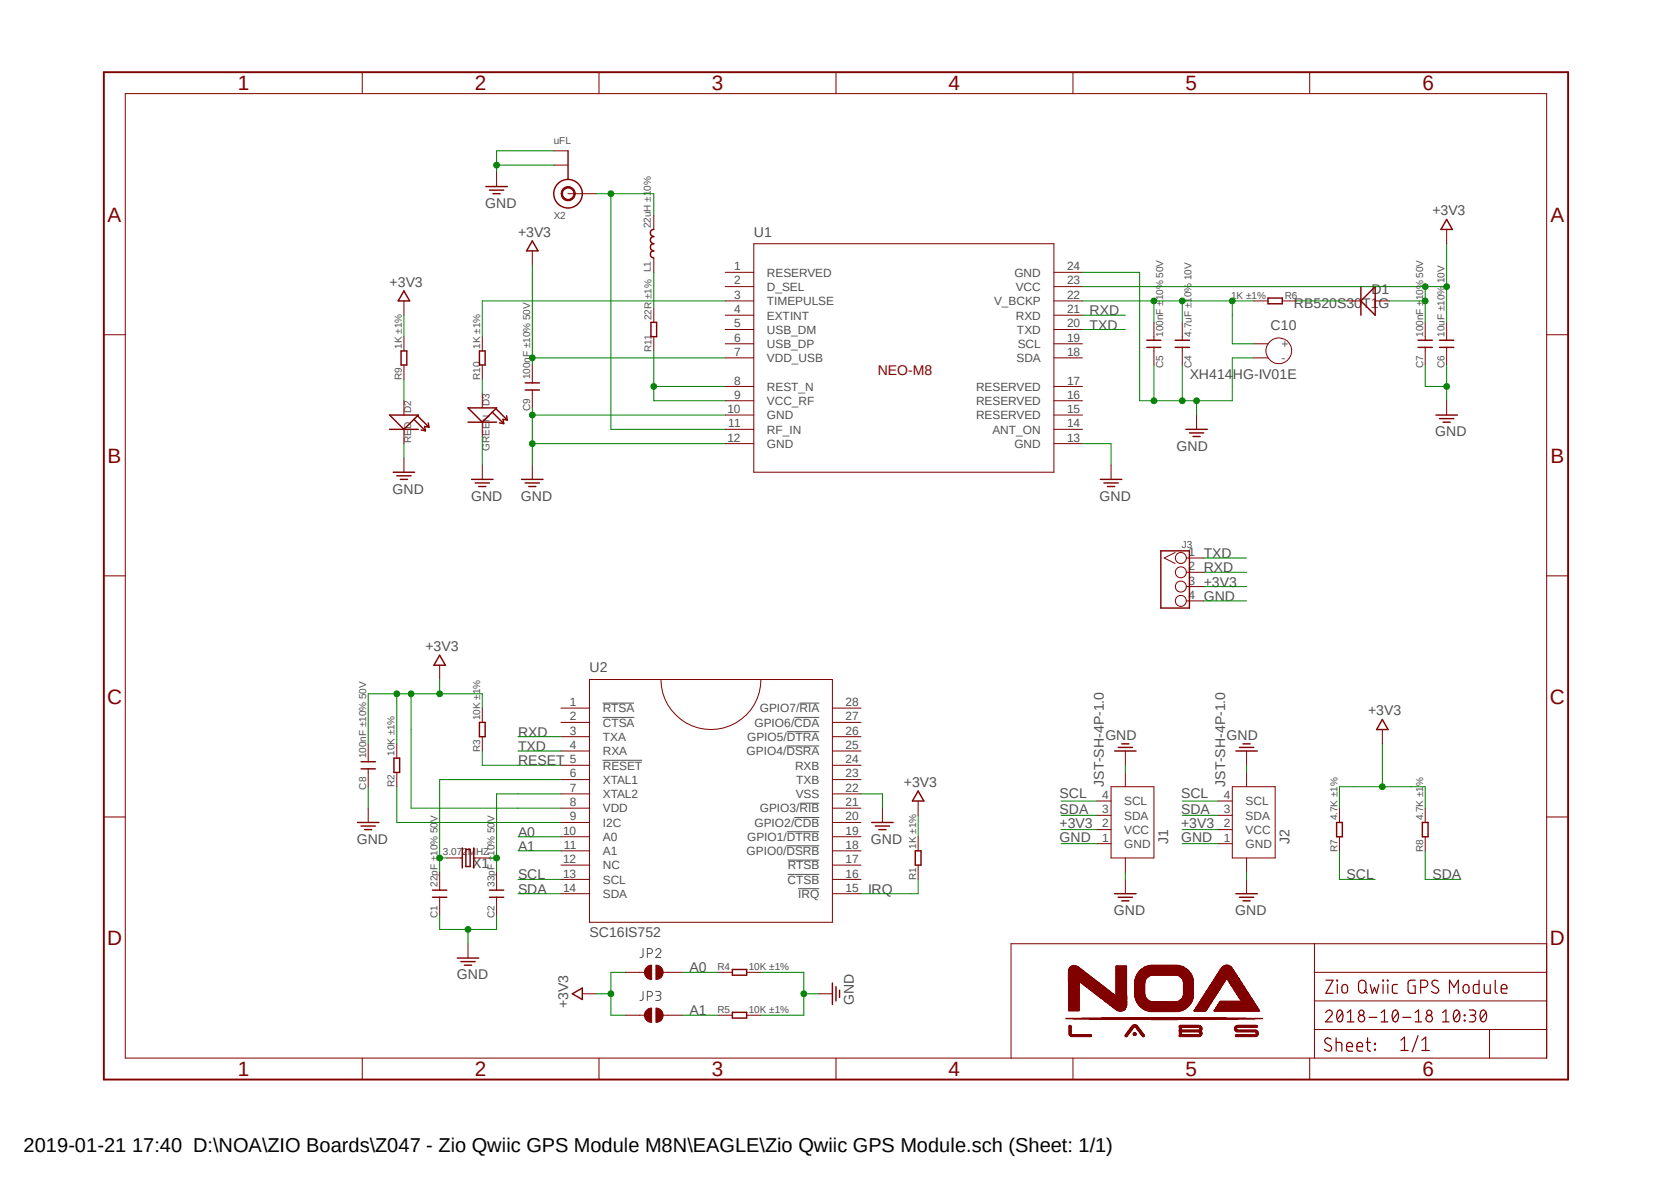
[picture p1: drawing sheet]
<svg xmlns="http://www.w3.org/2000/svg" width="297mm" height="210mm" viewBox="0 0 297 210" stroke-linecap="round" stroke-linejoin="round" font-family="sans-serif">
<defs><g id="words">
<g font-size="3.7" fill="#800000">
<text x="42.3" y="16">1</text>
<text x="84.4" y="16">2</text>
<text x="126.5" y="16">3</text>
<text x="168.6" y="16">4</text>
<text x="210.7" y="16">5</text>
<text x="252.9" y="16">6</text>
<text x="19.1" y="39.4">A</text>
<text x="275.6" y="39.4">A</text>
<text x="19.1" y="82.2">B</text>
<text x="275.6" y="82.2">B</text>
<text x="19" y="125.1">C</text>
<text x="275.5" y="125.1">C</text>
<text x="19" y="167.9">D</text>
<text x="275.5" y="167.9">D</text>
<text x="42.3" y="191.2">1</text>
<text x="84.4" y="191.2">2</text>
<text x="126.5" y="191.2">3</text>
<text x="168.6" y="191.2">4</text>
<text x="210.7" y="191.2">5</text>
<text x="252.9" y="191.2">6</text>
</g>
<text font-size="3.6" x="4.2" y="204.7">2019-01-21 17:40 D:\NOA\ZIO Boards\Z047 - Zio Qwiic GPS Module M8N\EAGLE\Zio Qwiic GPS Module.sch (Sheet: 1/1)</text>
<g font-size="2.5" fill="#505050">
<text x="86.2" y="37">GND</text>
<text x="254.6" y="38.2">+3V3</text>
<text x="92.1" y="42">+3V3</text>
<text x="134" y="42">U1</text>
<text x="69.3" y="50.9">+3V3</text>
<text x="243.8" y="52.2">D1</text>
<text x="193.7" y="56">RXD</text>
<text x="193.7" y="58.5">TXD</text>
<text x="225.9" y="58.5">C10</text>
<text x="230" y="54.7">RB520S30T1G</text>
<text x="211.5" y="67.4">XH414HG-IV01E</text>
<text x="255.1" y="77.6">GND</text>
<text x="209.1" y="80.1">GND</text>
<text x="69.8" y="87.7">GND</text>
<text x="83.7" y="89">GND</text>
<text x="92.6" y="89">GND</text>
<text x="195.5" y="89">GND</text>
<text x="214" y="101.7">RXD</text>
<text x="214" y="99.1">TXD</text>
<text x="214" y="106.8">GND</text>
<text x="214" y="104.2">+3V3</text>
<text x="75.6" y="115.7">+3V3</text>
<text x="104.8" y="119.5">U2</text>
<text x="92.1" y="130.9">RXD</text>
<text x="196.5" y="131.4">GND</text>
<text x="218" y="131.4">GND</text>
<text x="243.2" y="127.1">+3V3</text>
<text x="92.1" y="136">RESET</text>
<text x="92.1" y="133.4">TXD</text>
<text x="160.7" y="139.8">+3V3</text>
<text x="188.3" y="141.8">SCL</text>
<text x="196.2" y="139.8" transform="rotate(-90 196.2 139.8)">JST-SH-4P-1.0</text>
<text x="209.9" y="141.8">SCL</text>
<text x="217.8" y="139.8" transform="rotate(-90 217.8 139.8)">JST-SH-4P-1.0</text>
<text x="63.4" y="149.9">GND</text>
<text x="92.1" y="148.7">A0</text>
<text x="154.8" y="149.9">GND</text>
<text x="188.3" y="149.7">GND</text>
<text x="188.3" y="147.2">+3V3</text>
<text x="188.3" y="144.6">SDA</text>
<text x="207.6" y="149.9" transform="rotate(-90 207.6 149.9)">J1</text>
<text x="209.9" y="149.7">GND</text>
<text x="209.9" y="147.2">+3V3</text>
<text x="209.9" y="144.6">SDA</text>
<text x="229.2" y="149.9" transform="rotate(-90 229.2 149.9)">J2</text>
<text x="83.9" y="154.2">X1</text>
<text x="92.1" y="151.2">A1</text>
<text x="92.1" y="156.3">SCL</text>
<text x="92.1" y="158.8">SDA</text>
<text x="154.3" y="158.8">IRQ</text>
<text x="239.4" y="156.3">SCL</text>
<text x="254.6" y="156.3">SDA</text>
<text x="104.8" y="166.4">SC16IS752</text>
<text x="198" y="162.6">GND</text>
<text x="219.5" y="162.6">GND</text>
<text x="122.6" y="172.8">A0</text>
<text x="81.2" y="174">GND</text>
<text x="101" y="179.1" transform="rotate(-90 101 179.1)">+3V3</text>
<text x="151.8" y="178.6" transform="rotate(-90 151.8 178.6)">GND</text>
<text x="122.6" y="180.4">A1</text>
</g>
<text font-size="2.5" fill="#800000" x="156" y="66.7">NEO-M8</text>
<g font-size="2.1" fill="#505050">
<text x="130.5" y="48">1</text>
<text x="130.5" y="50.5">2</text>
<text x="130.5" y="53.1">3</text>
<text x="136.3" y="49.1">RESERVED</text>
<text x="136.3" y="51.7">D_SEL</text>
<text x="180.3" y="49.1">GND</text>
<text x="180.6" y="51.7">VCC</text>
<text x="189.7" y="53.1">22</text>
<text x="189.7" y="50.5">23</text>
<text x="189.7" y="48">24</text>
<text x="130.5" y="55.6">4</text>
<text x="130.5" y="58.2">5</text>
<text x="136.3" y="54.2">TIMEPULSE</text>
<text x="136.3" y="56.8">EXTINT</text>
<text x="136.3" y="59.3">USB_DM</text>
<text x="176.7" y="54.2">V_BCKP</text>
<text x="180.6" y="56.8">RXD</text>
<text x="180.8" y="59.3">TXD</text>
<text x="189.7" y="58.2">20</text>
<text x="189.7" y="55.6">21</text>
<text x="130.5" y="60.7">6</text>
<text x="130.5" y="63.2">7</text>
<text x="136.3" y="61.8">USB_DP</text>
<text x="136.3" y="64.4">VDD_USB</text>
<text x="180.7" y="64.4">SDA</text>
<text x="180.9" y="61.8">SCL</text>
<text x="189.7" y="63.2">18</text>
<text x="189.7" y="60.7">19</text>
<text x="227.8" y="61.8">+</text>
<text x="227.8" y="64.4">-</text>
<text x="130.5" y="68.3">8</text>
<text x="130.5" y="70.9">9</text>
<text x="136.3" y="69.4">REST_N</text>
<text x="136.3" y="72">VCC_RF</text>
<text x="173.5" y="72">RESERVED</text>
<text x="173.5" y="69.4">RESERVED</text>
<text x="189.7" y="70.9">16</text>
<text x="189.7" y="68.3">17</text>
<text x="129.3" y="73.4">10</text>
<text x="129.5" y="75.9">11</text>
<text x="136.3" y="74.5">GND</text>
<text x="136.3" y="77">RF_IN</text>
<text x="173.5" y="74.5">RESERVED</text>
<text x="176.4" y="77">ANT_ON</text>
<text x="189.7" y="75.9">14</text>
<text x="189.7" y="73.4">15</text>
<text x="129.3" y="78.5">12</text>
<text x="136.3" y="79.6">GND</text>
<text x="180.3" y="79.6">GND</text>
<text x="189.7" y="78.5">13</text>
<text x="211.2" y="98.8">1</text>
<text x="211.2" y="101.3">2</text>
<text x="211.2" y="103.9">3</text>
<text x="211.2" y="106.4">4</text>
<text x="101.3" y="125.4">1</text>
<text x="150.3" y="125.4">28</text>
<text x="101.3" y="128">2</text>
<text x="101.3" y="130.5">3</text>
<text x="107.1" y="126.6">RTSA</text>
<text x="107.1" y="129.1">CTSA</text>
<text x="107.1" y="131.7">TXA</text>
<text x="132.8" y="131.7">GPIO5/DTRA</text>
<text x="134.1" y="129.1">GPIO6/CDA</text>
<text x="135" y="126.6">GPIO7/RIA</text>
<text x="150.3" y="130.5">26</text>
<text x="150.3" y="128">27</text>
<text x="101.3" y="133.1">4</text>
<text x="101.3" y="135.6">5</text>
<text x="107.1" y="134.2">RXA</text>
<text x="107.1" y="136.7">RESET</text>
<text x="132.7" y="134.2">GPIO4/DSRA</text>
<text x="141.3" y="136.7">RXB</text>
<text x="150.3" y="135.6">24</text>
<text x="150.3" y="133.1">25</text>
<text x="101.3" y="138.1">6</text>
<text x="101.3" y="140.7">7</text>
<text x="101.3" y="143.2">8</text>
<text x="107.1" y="139.3">XTAL1</text>
<text x="107.1" y="141.8">XTAL2</text>
<text x="141.4" y="141.8">VSS</text>
<text x="141.5" y="139.3">TXB</text>
<text x="150.3" y="143.2">21</text>
<text x="150.3" y="140.7">22</text>
<text x="150.3" y="138.1">23</text>
<text x="195.9" y="141.9">4</text>
<text x="199.8" y="143.1">SCL</text>
<text x="217.5" y="141.9">4</text>
<text x="221.4" y="143.1">SCL</text>
<text x="100.1" y="148.3">10</text>
<text x="101.3" y="145.8">9</text>
<text x="107.1" y="144.4">VDD</text>
<text x="107.1" y="146.9">I2C</text>
<text x="107.1" y="149.4">A0</text>
<text x="132.8" y="149.4">GPIO1/DTRB</text>
<text x="134.1" y="146.9">GPIO2/CDB</text>
<text x="135" y="144.4">GPIO3/RIB</text>
<text x="150.3" y="148.3">19</text>
<text x="150.3" y="145.8">20</text>
<text x="195.9" y="149.6">1</text>
<text x="195.9" y="147">2</text>
<text x="195.9" y="144.5">3</text>
<text x="199.8" y="148.2">VCC</text>
<text x="199.8" y="145.6">SDA</text>
<text x="217.5" y="149.6">1</text>
<text x="217.5" y="147">2</text>
<text x="217.5" y="144.5">3</text>
<text x="221.4" y="148.2">VCC</text>
<text x="221.4" y="145.6">SDA</text>
<text x="100.1" y="153.4">12</text>
<text x="100.1" y="155.9">13</text>
<text x="100.2" y="150.8">11</text>
<text x="107.1" y="151.9">A1</text>
<text x="107.1" y="154.5">NC</text>
<text x="132.7" y="152">GPIO0/DSRB</text>
<text x="140" y="154.5">RTSB</text>
<text x="150.3" y="155.9">16</text>
<text x="150.3" y="153.4">17</text>
<text x="150.3" y="150.8">18</text>
<text x="199.8" y="150.7">GND</text>
<text x="221.4" y="150.7">GND</text>
<text x="100.1" y="158.5">14</text>
<text x="107.1" y="157">SCL</text>
<text x="107.1" y="159.6">SDA</text>
<text x="140" y="157">CTSB</text>
<text x="141.9" y="159.6">IRQ</text>
<text x="150.3" y="158.5">15</text>
</g>
<g font-size="1.8" fill="#505050">
<text x="98.4" y="25.5">uFL</text>
<text x="98.4" y="39">X2</text>
<text x="115.7" y="40.5" transform="rotate(-90 115.7 40.5)">22uH ±10%</text>
<text x="115.7" y="48.4" transform="rotate(-90 115.7 48.4)">L1</text>
<text x="218.8" y="53.1">1K ±1%</text>
<text x="228.3" y="53.1">R6</text>
<text x="115.8" y="56.9" transform="rotate(-90 115.8 56.9)">22R ±1%</text>
<text x="206.8" y="59.8" transform="rotate(-90 206.8 59.8)">100nF ±10% 50V</text>
<text x="211.8" y="59.8" transform="rotate(-90 211.8 59.8)">4.7uF ±10% 10V</text>
<text x="252.9" y="59.8" transform="rotate(-90 252.9 59.8)">100nF ±10% 50V</text>
<text x="256.8" y="59.8" transform="rotate(-90 256.8 59.8)">10uF ±10% 10V</text>
<text x="71.4" y="62" transform="rotate(-90 71.4 62)">1K ±1%</text>
<text x="85.3" y="62" transform="rotate(-90 85.3 62)">1K ±1%</text>
<text x="115.8" y="62.5" transform="rotate(-90 115.8 62.5)">R11</text>
<text x="206.8" y="65.4" transform="rotate(-90 206.8 65.4)">C5</text>
<text x="211.8" y="65.4" transform="rotate(-90 211.8 65.4)">C4</text>
<text x="252.9" y="65.4" transform="rotate(-90 252.9 65.4)">C7</text>
<text x="256.8" y="65.4" transform="rotate(-90 256.8 65.4)">C6</text>
<text x="71.4" y="67.5" transform="rotate(-90 71.4 67.5)">R9</text>
<text x="85.3" y="67.5" transform="rotate(-90 85.3 67.5)">R10</text>
<text x="94.2" y="67.4" transform="rotate(-90 94.2 67.4)">100nF ±10% 50V</text>
<text x="73.1" y="73.4" transform="rotate(-90 73.1 73.4)">D2</text>
<text x="87" y="72.2" transform="rotate(-90 87 72.2)">D3</text>
<text x="94.2" y="73" transform="rotate(-90 94.2 73)">C9</text>
<text x="73.1" y="78.7" transform="rotate(-90 73.1 78.7)">RED</text>
<text x="87" y="80.1" transform="rotate(-90 87 80.1)">GREEN</text>
<text x="210.1" y="97.4">J3</text>
<text x="85.3" y="128" transform="rotate(-90 85.3 128)">10K ±1%</text>
<text x="65.1" y="134.7" transform="rotate(-90 65.1 134.7)">100nF ±10% 50V</text>
<text x="70.1" y="134.3" transform="rotate(-90 70.1 134.3)">10K ±1%</text>
<text x="85.3" y="133.6" transform="rotate(-90 85.3 133.6)">R3</text>
<text x="65.1" y="140.3" transform="rotate(-90 65.1 140.3)">C8</text>
<text x="70.1" y="139.9" transform="rotate(-90 70.1 139.9)">R2</text>
<text x="237.7" y="145.8" transform="rotate(-90 237.7 145.8)">4.7K ±1%</text>
<text x="252.9" y="145.8" transform="rotate(-90 252.9 145.8)">4.7K ±1%</text>
<text x="78.7" y="151.8">3.072MHZ</text>
<text x="162.8" y="150.8" transform="rotate(-90 162.8 150.8)">1K ±1%</text>
<text x="237.7" y="151.3" transform="rotate(-90 237.7 151.3)">R7</text>
<text x="252.9" y="151.3" transform="rotate(-90 252.9 151.3)">R8</text>
<text x="77.8" y="157.5" transform="rotate(-90 77.8 157.5)">22pF ±10% 50V</text>
<text x="87.9" y="157.5" transform="rotate(-90 87.9 157.5)">33pF ±10% 50V</text>
<text x="162.8" y="156.4" transform="rotate(-90 162.8 156.4)">R1</text>
<text x="77.8" y="163.1" transform="rotate(-90 77.8 163.1)">C1</text>
<text x="87.9" y="163.1" transform="rotate(-90 87.9 163.1)">C2</text>
<text x="127.5" y="172.4">R4</text>
<text x="133.1" y="172.4">10K ±1%</text>
<text x="127.5" y="180">R5</text>
<text x="133.1" y="180">10K ±1%</text>
</g>
</g></defs>
<path d="M17.9 12.5l261.2 179.9M279.1 12.5l-261.2 179.9" fill="none" stroke="#fff" stroke-width=".18"/>
<g fill="none" stroke="#505050" stroke-width=".18">
<path d="M107.1 124.9h5.6M107.1 127.5h5.6M107.1 135.1h7M139.8 132.5h5.8M139.9 130h5.7M141.2 127.5h4.4M142.1 124.9h3.5M139.8 150.3h5.8M139.9 147.8h5.7M140 155.4h5.6M140 152.8h5.6M141.2 145.2h4.4"/>
<path d="M141.9 157.9h3.7M142.1 142.7h3.5M114.3 168.5v1.3a.4 .4 0 0 1-.6 .3M114.3 176.1v1.3a.4 .4 0 0 1-.6 .4M115.1 169.4h.4a.45 .45 0 0 0 .5-.3 .45 .45 0 0 0-.3-.5l-.6-.1v1.6M115.1 177h.4a.45 .45 0 0 0 .5-.3 .45 .45 0 0 0-.3-.5l-.6-.1v1.7M116.5 168.9a.46 .46 0 0 1 .7-.4 .46 .46 0 0 1 .1 .7l-.8 .9h1M116.5 176.1h.6l.3 .2v.4l-.6 .2M117 176.9a.45 .45 0 0 1 .4 .3 .45 .45 0 0 1-.2 .5l-.7 .1"/>
</g>
<g fill="none" stroke="#800000" stroke-width=".18">
<path d="M22.3 16.6h252.6v171.4h-252.6zM64.4 12.8v3.8M106.5 12.8v3.8M148.6 12.8v3.8M190.7 12.8v3.8M232.8 12.8v3.8M18.5 59.5h3.8M274.9 59.5h3.8M18.5 102.3h3.8M274.9 102.3h3.8M18.5 145.2h3.8M274.9 145.2h3.8"/>
<path d="M233.6 167.7v20.3M233.6 177.8h41.3M233.6 172.8h41.3M274.9 167.7h-95.2v20.3M64.4 188v3.8M106.5 188v3.8M148.6 188v3.8M190.7 188v3.8M232.8 188v3.8M233.6 182.9h41.3M264.8 182.9v5.1"/>
</g>
<g fill="none" stroke="#800000" stroke-width=".21">
<path d="M235.6 179.9a.58 .58 0 0 1 .8-.4 .58 .58 0 0 1 .2 .9l-1 1.2h1.2M235.7 174.2h1.2l-1.2 2.3h1.2M237.6 174.2h.1v.1h-.1zM237.7 174.9v1.6M237.8 179.6a.41 .41 0 0 1 .4-.1 .41 .41 0 0 1 .3 .2 1.58 1.58 0 0 1-.2 1.8 .42 .42 0 0 1-.6-.2 1.73 1.73 0 0 1 .1-1.7zM238.6 179.9l-.9 1.2M238.7 175a.5 .5 0 0 1 .5 0 .5 .5 0 0 1 .3 .4v.6a.51 .51 0 0 1-.5 .5 .51 .51 0 0 1-.5-.5v-.6zM239.5 179.9l.6-.4v2.1M241.7 174.3a.65 .65 0 0 1 .7-.1 .65 .65 0 0 1 .4 .6v1a.66 .66 0 0 1-.7 .7 .66 .66 0 0 1-.6-.7v-1zM242.5 176l.5 .5M243.5 174.9l.4 1.6 .4-1.1 .4 1.1 .4-1.6M245.5 179.9l.6-.4v2.1"/>
<path d="M245.8 174.2h.1v.1h-.1zM245.8 174.9v1.6M246.6 174.2h.1v.1h-.1zM246.7 174.9v1.6M247.7 179.6a.41 .41 0 0 1 .4-.1 .41 .41 0 0 1 .3 .2 1.58 1.58 0 0 1-.2 1.8 .46 .46 0 0 1-.6-.2 1.73 1.73 0 0 1 .1-1.7zM248.4 174.9l-.8 .1-.1 .3v.8l.1 .3 .8 .1M248.5 179.9l-.9 1.2M251.5 174.2h-1l-.2 .2v1.6a.5 .5 0 0 0 .5 .5h.7v-1.3h-.3M251.5 179.9l.6-.4v2.1M252.5 175.4h.7a.64 .64 0 0 0 .6-.6 .64 .64 0 0 0-.6-.6h-.7v2.3M255.6 174.3a.59 .59 0 0 0-.9-.1 .59 .59 0 0 0 .1 .9l.7 .4a.57 .57 0 0 1 0 .9 .57 .57 0 0 1-.8-.1l-.3-.2M256.4 179.9l.6-.4v2.1"/>
<path d="M257.6 176.5v-2.3l.8 1.2 .8-1.2v2.3M258.6 179.6a.44 .44 0 0 1 .7 .1 1.31 1.31 0 0 1-.4 1.9l-.2-.1a1.47 1.47 0 0 1-.1-1.9zM259.4 179.9l-1 1.2M260.3 175a.5 .5 0 0 1 .5 0 .5 .5 0 0 1 .3 .4v.6a.53 .53 0 0 1-.5 .5 .53 .53 0 0 1-.5-.5v-.6zM261.2 179.5h.6a.47 .47 0 0 1 .5 .4 .47 .47 0 0 1-.5 .5h-.4M262.9 174.2v2.3l-.9-.1-.1-.3v-1l.1-.1 .9-.1M263.3 179.6a.44 .44 0 0 1 .8 .1 1.31 1.31 0 0 1-.4 1.9l-.2-.1a1.47 1.47 0 0 1-.2-1.9zM263.8 174.9v1.2l.2 .3 .2 .1h.7v-1.6M264.1 179.9l-.9 1.2M265.8 174.2v1.9l.1 .3 .2 .1M266.8 175.7h1a.54 .54 0 0 0-.3-.8 .54 .54 0 0 0-.7 .5v.7l.2 .3 .8 .1M236.6 184.6a.65 .65 0 0 0-1.1 .1v.5l.9 .6a.58 .58 0 0 1 .1 .9 .58 .58 0 0 1-.9-.1l-.2-.2"/>
<path d="M237.5 185.2h.6l.4 .2v1.4M237.5 184.4v2.4M239.4 186h1a.55 .55 0 0 0-.4-.8 .55 .55 0 0 0-.6 .5v.9l.3 .2h.7M239.5 181.6h1.2M241.2 186h1a.54 .54 0 0 0-.4-.8 .54 .54 0 0 0-.6 .5v.9l.4 .2h.6M242.8 185.2h.8M243.1 184.4v2.2l.5 .2M243.3 180.8h1.4M244.3 185.4h.2v.1h-.2zM244.3 186.4h.2v.2h-.2zM245.5 181.6h1.2M249 184.8l.6-.5v2.3"/>
<path d="M249 186.6h1.3M249.3 180.8h1.5M251.5 181.6h1.2M252.1 184l-1.1 2.9M252.7 186.6h1.3M252.7 184.8l.7-.5v2.3M256.4 181.6h1.2M260.3 180.3h.1v.2h-.1zM260.3 181.3h.1v.1h-.1zM261.7 180.4a.59 .59 0 0 1 .6 .6 .59 .59 0 0 1-.6 .6h-.5"/>
<circle cx="242" cy="179.9" r=".46"/>
<circle cx="254" cy="179.9" r=".47"/>
<circle cx="242" cy="181" r=".58"/>
<circle cx="254" cy="181" r=".59"/>
</g>
<path d="M18.5 12.8h260.2v179h-260.2z" fill="none" stroke="#800000" stroke-width=".34"/>
<path d="M200.1 184.1l.1 .1z" fill-rule="evenodd" fill="#800000"/>
<path d="M200.1 184.1l.1 .1z" fill="none" stroke="#800000" stroke-width=".18"/>
<path d="M203.2 184.1v.1z" fill-rule="evenodd" fill="#800000"/>
<path d="M190.4 184.1l3.6 .1zM190.4 184.1h3.6M203.2 184.1v.1z" fill="none" stroke="#800000" stroke-width=".18"/>
<path d="M200 184.1l.3 .1z" fill-rule="evenodd" fill="#800000"/>
<path d="M200 184.1l.3 .1z" fill="none" stroke="#800000" stroke-width=".18"/>
<path d="M203.1 184.1l.2 .1z" fill-rule="evenodd" fill="#800000"/>
<path d="M190.3 184.1h3.7zM190.3 184.1h3.7M203.1 184.1l.2 .1zM209.7 184.1l3.5 .1zM209.7 184.1h3.5M219.6 184.1l3.7 .1zM219.6 184.1h3.7" fill="none" stroke="#800000" stroke-width=".18"/>
<path d="M200 184.1h.3z" fill-rule="evenodd" fill="#800000"/>
<path d="M200 184.1h.3z" fill="none" stroke="#800000" stroke-width=".18"/>
<path d="M203 184.1h.4z" fill-rule="evenodd" fill="#800000"/>
<path d="M190.3 184l3.7 .1zM190.3 184.1h3.7M203 184.1h.4zM209.6 184.1h3.7zM209.6 184.1h3.7M219.6 184.1h3.8zM219.6 184.1h3.8" fill="none" stroke="#800000" stroke-width=".18"/>
<path d="M200 184l.4 .1z" fill-rule="evenodd" fill="#800000"/>
<path d="M200 184l.4 .1z" fill="none" stroke="#800000" stroke-width=".18"/>
<path d="M203.1 184l.3 .1z" fill-rule="evenodd" fill="#800000"/>
<path d="M190.2 184l3.8 .1zM190.2 184h3.8M203.1 184l.3 .1zM209.6 184l3.8 .1zM209.6 184.1h3.8M219.6 184l3.8 .1zM219.6 184.1h3.8" fill="none" stroke="#800000" stroke-width=".18"/>
<path d="M200 184l.4 .1z" fill-rule="evenodd" fill="#800000"/>
<path d="M200 184l.4 .1z" fill="none" stroke="#800000" stroke-width=".18"/>
<path d="M203 184l.4 .1z" fill-rule="evenodd" fill="#800000"/>
<path d="M190.1 183.9l3.9 .1zM190.1 184h3.9M203 184l.4 .1zM209.6 184l3.8 .1zM209.6 184h3.8M219.6 184l3.9 .1zM219.6 184h3.9" fill="none" stroke="#800000" stroke-width=".18"/>
<path d="M200 183.9l.4 .1z" fill-rule="evenodd" fill="#800000"/>
<path d="M200 183.9l.4 .1z" fill="none" stroke="#800000" stroke-width=".18"/>
<path d="M203 183.9l.4 .1z" fill-rule="evenodd" fill="#800000"/>
<path d="M190.1 183.9l3.9 .1zM190.1 183.9h3.9M203 183.9l.4 .1zM209.6 183.9l3.9 .1zM209.6 184h3.9M219.6 183.9l3.9 .1zM219.6 184h3.9" fill="none" stroke="#800000" stroke-width=".18"/>
<path d="M200 183.9l.4 .1z" fill-rule="evenodd" fill="#800000"/>
<path d="M200 183.9l.4 .1z" fill="none" stroke="#800000" stroke-width=".18"/>
<path d="M201.6 183.9l.2 .1z" fill-rule="evenodd" fill="#800000"/>
<path d="M201.6 183.9l.2 .1z" fill="none" stroke="#800000" stroke-width=".18"/>
<path d="M202.9 183.9l.5 .1z" fill-rule="evenodd" fill="#800000"/>
<path d="M190.1 183.9h3.9zM190.1 183.9h3.9M202.9 183.9l.5 .1zM209.6 183.9l3.9 .1zM209.6 183.9h3.9M219.6 183.9l4 .1zM219.6 183.9h4" fill="none" stroke="#800000" stroke-width=".18"/>
<path d="M200.1 183.9h.4z" fill-rule="evenodd" fill="#800000"/>
<path d="M200.1 183.9h.4z" fill="none" stroke="#800000" stroke-width=".18"/>
<path d="M201.5 183.9h.4z" fill-rule="evenodd" fill="#800000"/>
<path d="M201.5 183.9h.4z" fill="none" stroke="#800000" stroke-width=".18"/>
<path d="M202.9 183.9h.5z" fill-rule="evenodd" fill="#800000"/>
<path d="M202.9 183.9h.5zM209.6 183.9h3.9zM209.6 183.9h3.9M219.7 183.9h3.9zM219.7 183.9h3.9" fill="none" stroke="#800000" stroke-width=".18"/>
<path d="M190 183.8l.5 .1z" fill-rule="evenodd" fill="#800000"/>
<path d="M190 183.8l.5 .1z" fill="none" stroke="#800000" stroke-width=".18"/>
<path d="M200 183.8l.5 .1z" fill-rule="evenodd" fill="#800000"/>
<path d="M200 183.8l.5 .1z" fill="none" stroke="#800000" stroke-width=".18"/>
<path d="M201.5 183.8l.4 .1z" fill-rule="evenodd" fill="#800000"/>
<path d="M201.5 183.8l.4 .1z" fill="none" stroke="#800000" stroke-width=".18"/>
<path d="M202.9 183.8l.4 .1z" fill-rule="evenodd" fill="#800000"/>
<path d="M202.9 183.8l.4 .1z" fill="none" stroke="#800000" stroke-width=".18"/>
<path d="M209.6 183.8l.4 .1z" fill-rule="evenodd" fill="#800000"/>
<path d="M209.6 183.8l.4 .1z" fill="none" stroke="#800000" stroke-width=".18"/>
<path d="M213.1 183.8l.5 .1z" fill-rule="evenodd" fill="#800000"/>
<path d="M213.1 183.8l.5 .1z" fill="none" stroke="#800000" stroke-width=".18"/>
<path d="M223.1 183.8l.5 .1z" fill-rule="evenodd" fill="#800000"/>
<path d="M223.1 183.8l.5 .1z" fill="none" stroke="#800000" stroke-width=".18"/>
<path d="M190 183.8l.5 .1z" fill-rule="evenodd" fill="#800000"/>
<path d="M190 183.8l.5 .1z" fill="none" stroke="#800000" stroke-width=".18"/>
<path d="M200.1 183.8l.4 .1z" fill-rule="evenodd" fill="#800000"/>
<path d="M200.1 183.8l.4 .1z" fill="none" stroke="#800000" stroke-width=".18"/>
<path d="M201.4 183.8l.5 .1z" fill-rule="evenodd" fill="#800000"/>
<path d="M201.4 183.8l.5 .1z" fill="none" stroke="#800000" stroke-width=".18"/>
<path d="M202.9 183.8l.4 .1z" fill-rule="evenodd" fill="#800000"/>
<path d="M202.9 183.8l.4 .1z" fill="none" stroke="#800000" stroke-width=".18"/>
<path d="M209.6 183.8l.4 .1z" fill-rule="evenodd" fill="#800000"/>
<path d="M209.6 183.8l.4 .1z" fill="none" stroke="#800000" stroke-width=".18"/>
<path d="M213.1 183.8l.5 .1z" fill-rule="evenodd" fill="#800000"/>
<path d="M213.1 183.8l.5 .1z" fill="none" stroke="#800000" stroke-width=".18"/>
<path d="M223.2 183.8l.4 .1z" fill-rule="evenodd" fill="#800000"/>
<path d="M223.2 183.8l.4 .1z" fill="none" stroke="#800000" stroke-width=".18"/>
<path d="M190.1 183.7l.3 .1z" fill-rule="evenodd" fill="#800000"/>
<path d="M190.1 183.7l.3 .1z" fill="none" stroke="#800000" stroke-width=".18"/>
<path d="M200.2 183.7l.4 .1z" fill-rule="evenodd" fill="#800000"/>
<path d="M200.2 183.7l.4 .1z" fill="none" stroke="#800000" stroke-width=".18"/>
<path d="M201.4 183.7l.5 .1z" fill-rule="evenodd" fill="#800000"/>
<path d="M201.4 183.7l.5 .1z" fill="none" stroke="#800000" stroke-width=".18"/>
<path d="M202.8 183.7l.5 .1z" fill-rule="evenodd" fill="#800000"/>
<path d="M202.8 183.7l.5 .1z" fill="none" stroke="#800000" stroke-width=".18"/>
<path d="M209.6 183.7l.4 .1z" fill-rule="evenodd" fill="#800000"/>
<path d="M209.6 183.7l.4 .1z" fill="none" stroke="#800000" stroke-width=".18"/>
<path d="M213.2 183.7l.4 .1z" fill-rule="evenodd" fill="#800000"/>
<path d="M213.2 183.7l.4 .1z" fill="none" stroke="#800000" stroke-width=".18"/>
<path d="M223.3 183.7l.3 .1z" fill-rule="evenodd" fill="#800000"/>
<path d="M223.3 183.7l.3 .1z" fill="none" stroke="#800000" stroke-width=".18"/>
<path d="M190 183.7l.4 .1z" fill-rule="evenodd" fill="#800000"/>
<path d="M190 183.7l.4 .1z" fill="none" stroke="#800000" stroke-width=".18"/>
<path d="M200.2 183.7l.4 .1z" fill-rule="evenodd" fill="#800000"/>
<path d="M200.2 183.7l.4 .1z" fill="none" stroke="#800000" stroke-width=".18"/>
<path d="M201.5 183.7l.5 .1z" fill-rule="evenodd" fill="#800000"/>
<path d="M201.5 183.7l.5 .1z" fill="none" stroke="#800000" stroke-width=".18"/>
<path d="M202.8 183.7l.4 .1z" fill-rule="evenodd" fill="#800000"/>
<path d="M202.8 183.7l.4 .1z" fill="none" stroke="#800000" stroke-width=".18"/>
<path d="M209.6 183.7l.4 .1z" fill-rule="evenodd" fill="#800000"/>
<path d="M209.6 183.7l.4 .1z" fill="none" stroke="#800000" stroke-width=".18"/>
<path d="M213.3 183.7l.3 .1z" fill-rule="evenodd" fill="#800000"/>
<path d="M213.3 183.7l.3 .1z" fill="none" stroke="#800000" stroke-width=".18"/>
<path d="M223.3 183.7l.3 .1z" fill-rule="evenodd" fill="#800000"/>
<path d="M223.3 183.7l.3 .1z" fill="none" stroke="#800000" stroke-width=".18"/>
<path d="M190 183.6l.4 .1z" fill-rule="evenodd" fill="#800000"/>
<path d="M190 183.6l.4 .1z" fill="none" stroke="#800000" stroke-width=".18"/>
<path d="M200.2 183.6l.5 .1z" fill-rule="evenodd" fill="#800000"/>
<path d="M200.2 183.6l.5 .1z" fill="none" stroke="#800000" stroke-width=".18"/>
<path d="M201.4 183.6l.5 .1z" fill-rule="evenodd" fill="#800000"/>
<path d="M201.4 183.6l.5 .1z" fill="none" stroke="#800000" stroke-width=".18"/>
<path d="M202.7 183.6l.5 .1z" fill-rule="evenodd" fill="#800000"/>
<path d="M202.7 183.6l.5 .1z" fill="none" stroke="#800000" stroke-width=".18"/>
<path d="M209.6 183.6l.4 .1z" fill-rule="evenodd" fill="#800000"/>
<path d="M209.6 183.6l.4 .1z" fill="none" stroke="#800000" stroke-width=".18"/>
<path d="M213.3 183.6l.4 .1z" fill-rule="evenodd" fill="#800000"/>
<path d="M213.3 183.6l.4 .1z" fill="none" stroke="#800000" stroke-width=".18"/>
<path d="M223.3 183.6l.3 .1z" fill-rule="evenodd" fill="#800000"/>
<path d="M223.3 183.6l.3 .1z" fill="none" stroke="#800000" stroke-width=".18"/>
<path d="M190 183.6l.4 .1z" fill-rule="evenodd" fill="#800000"/>
<path d="M190 183.6l.4 .1z" fill="none" stroke="#800000" stroke-width=".18"/>
<path d="M200.2 183.6l.5 .1z" fill-rule="evenodd" fill="#800000"/>
<path d="M200.2 183.6l.5 .1z" fill="none" stroke="#800000" stroke-width=".18"/>
<path d="M201.4 183.6l.5 .1z" fill-rule="evenodd" fill="#800000"/>
<path d="M201.4 183.6l.5 .1z" fill="none" stroke="#800000" stroke-width=".18"/>
<path d="M202.7 183.6l.4 .1z" fill-rule="evenodd" fill="#800000"/>
<path d="M202.7 183.6l.4 .1z" fill="none" stroke="#800000" stroke-width=".18"/>
<path d="M209.6 183.6l.4 .1z" fill-rule="evenodd" fill="#800000"/>
<path d="M209.6 183.6l.4 .1z" fill="none" stroke="#800000" stroke-width=".18"/>
<path d="M213.3 183.6l.4 .1z" fill-rule="evenodd" fill="#800000"/>
<path d="M213.3 183.6l.4 .1z" fill="none" stroke="#800000" stroke-width=".18"/>
<path d="M223.3 183.6l.3 .1z" fill-rule="evenodd" fill="#800000"/>
<path d="M223.3 183.6l.3 .1z" fill="none" stroke="#800000" stroke-width=".18"/>
<path d="M190 183.6h.4z" fill-rule="evenodd" fill="#800000"/>
<path d="M190 183.6h.4z" fill="none" stroke="#800000" stroke-width=".18"/>
<path d="M200.3 183.6h.4z" fill-rule="evenodd" fill="#800000"/>
<path d="M200.3 183.6h.4z" fill="none" stroke="#800000" stroke-width=".18"/>
<path d="M201.5 183.6h.4z" fill-rule="evenodd" fill="#800000"/>
<path d="M201.5 183.6h.4z" fill="none" stroke="#800000" stroke-width=".18"/>
<path d="M202.6 183.6h.6z" fill-rule="evenodd" fill="#800000"/>
<path d="M202.6 183.6h.6z" fill="none" stroke="#800000" stroke-width=".18"/>
<path d="M209.6 183.6h.4z" fill-rule="evenodd" fill="#800000"/>
<path d="M209.6 183.6h.4z" fill="none" stroke="#800000" stroke-width=".18"/>
<path d="M213.3 183.6h.4z" fill-rule="evenodd" fill="#800000"/>
<path d="M213.3 183.6h.4z" fill="none" stroke="#800000" stroke-width=".18"/>
<path d="M223.3 183.6h.3z" fill-rule="evenodd" fill="#800000"/>
<path d="M223.3 183.6h.3z" fill="none" stroke="#800000" stroke-width=".18"/>
<path d="M190 183.5l.4 .1z" fill-rule="evenodd" fill="#800000"/>
<path d="M190 183.5l.4 .1z" fill="none" stroke="#800000" stroke-width=".18"/>
<path d="M200.3 183.5l.4 .1z" fill-rule="evenodd" fill="#800000"/>
<path d="M200.3 183.5l.4 .1z" fill="none" stroke="#800000" stroke-width=".18"/>
<path d="M201.5 183.5l.3 .1z" fill-rule="evenodd" fill="#800000"/>
<path d="M201.5 183.5l.3 .1z" fill="none" stroke="#800000" stroke-width=".18"/>
<path d="M202.6 183.5l.5 .1z" fill-rule="evenodd" fill="#800000"/>
<path d="M202.6 183.5l.5 .1z" fill="none" stroke="#800000" stroke-width=".18"/>
<path d="M209.6 183.5l.4 .1z" fill-rule="evenodd" fill="#800000"/>
<path d="M209.6 183.5l.4 .1z" fill="none" stroke="#800000" stroke-width=".18"/>
<path d="M213.3 183.5l.4 .1z" fill-rule="evenodd" fill="#800000"/>
<path d="M213.3 183.5l.4 .1z" fill="none" stroke="#800000" stroke-width=".18"/>
<path d="M223.3 183.5l.3 .1z" fill-rule="evenodd" fill="#800000"/>
<path d="M223.3 183.5l.3 .1z" fill="none" stroke="#800000" stroke-width=".18"/>
<path d="M190 183.4l.4 .1z" fill-rule="evenodd" fill="#800000"/>
<path d="M190 183.4l.4 .1z" fill="none" stroke="#800000" stroke-width=".18"/>
<path d="M200.3 183.4l.5 .1z" fill-rule="evenodd" fill="#800000"/>
<path d="M200.3 183.4l.5 .1z" fill="none" stroke="#800000" stroke-width=".18"/>
<path d="M201.6 183.4l.2 .1z" fill-rule="evenodd" fill="#800000"/>
<path d="M201.6 183.4l.2 .1z" fill="none" stroke="#800000" stroke-width=".18"/>
<path d="M202.6 183.4l.4 .1z" fill-rule="evenodd" fill="#800000"/>
<path d="M202.6 183.4l.4 .1z" fill="none" stroke="#800000" stroke-width=".18"/>
<path d="M209.6 183.4l.4 .1z" fill-rule="evenodd" fill="#800000"/>
<path d="M209.6 183.4l.4 .1z" fill="none" stroke="#800000" stroke-width=".18"/>
<path d="M213.3 183.4l.3 .1z" fill-rule="evenodd" fill="#800000"/>
<path d="M213.3 183.4l.3 .1z" fill="none" stroke="#800000" stroke-width=".18"/>
<path d="M223.3 183.4l.3 .1z" fill-rule="evenodd" fill="#800000"/>
<path d="M223.3 183.4l.3 .1z" fill="none" stroke="#800000" stroke-width=".18"/>
<path d="M190 183.4l.4 .1z" fill-rule="evenodd" fill="#800000"/>
<path d="M190 183.4l.4 .1z" fill="none" stroke="#800000" stroke-width=".18"/>
<path d="M200.4 183.4l.5 .1z" fill-rule="evenodd" fill="#800000"/>
<path d="M200.4 183.4l.5 .1z" fill="none" stroke="#800000" stroke-width=".18"/>
<path d="M202.6 183.4l.4 .1z" fill-rule="evenodd" fill="#800000"/>
<path d="M202.6 183.4l.4 .1z" fill="none" stroke="#800000" stroke-width=".18"/>
<path d="M209.6 183.4l.4 .1z" fill-rule="evenodd" fill="#800000"/>
<path d="M209.6 183.4l.4 .1z" fill="none" stroke="#800000" stroke-width=".18"/>
<path d="M213.2 183.4l.4 .1z" fill-rule="evenodd" fill="#800000"/>
<path d="M213.2 183.4l.4 .1z" fill="none" stroke="#800000" stroke-width=".18"/>
<path d="M223.3 183.4l.3 .1z" fill-rule="evenodd" fill="#800000"/>
<path d="M223.3 183.4l.3 .1z" fill="none" stroke="#800000" stroke-width=".18"/>
<path d="M190 183.3l.4 .1z" fill-rule="evenodd" fill="#800000"/>
<path d="M190 183.3l.4 .1z" fill="none" stroke="#800000" stroke-width=".18"/>
<path d="M200.4 183.3l.4 .1z" fill-rule="evenodd" fill="#800000"/>
<path d="M200.4 183.3l.4 .1z" fill="none" stroke="#800000" stroke-width=".18"/>
<path d="M202.5 183.3l.4 .1z" fill-rule="evenodd" fill="#800000"/>
<path d="M202.5 183.3l.4 .1z" fill="none" stroke="#800000" stroke-width=".18"/>
<path d="M209.6 183.3l.4 .1z" fill-rule="evenodd" fill="#800000"/>
<path d="M209.6 183.3l.4 .1z" fill="none" stroke="#800000" stroke-width=".18"/>
<path d="M213.1 183.3l.5 .1z" fill-rule="evenodd" fill="#800000"/>
<path d="M213.1 183.3l.5 .1z" fill="none" stroke="#800000" stroke-width=".18"/>
<path d="M223.2 183.3l.4 .1z" fill-rule="evenodd" fill="#800000"/>
<path d="M223.2 183.3l.4 .1z" fill="none" stroke="#800000" stroke-width=".18"/>
<path d="M190 183.3l.4 .1z" fill-rule="evenodd" fill="#800000"/>
<path d="M190 183.3l.4 .1z" fill="none" stroke="#800000" stroke-width=".18"/>
<path d="M200.4 183.3l.5 .1z" fill-rule="evenodd" fill="#800000"/>
<path d="M200.4 183.3l.5 .1z" fill="none" stroke="#800000" stroke-width=".18"/>
<path d="M202.5 183.3l.5 .1z" fill-rule="evenodd" fill="#800000"/>
<path d="M202.5 183.3l.5 .1z" fill="none" stroke="#800000" stroke-width=".18"/>
<path d="M209.6 183.3l.4 .1z" fill-rule="evenodd" fill="#800000"/>
<path d="M209.6 183.3l.4 .1z" fill="none" stroke="#800000" stroke-width=".18"/>
<path d="M213.1 183.3l.5 .1z" fill-rule="evenodd" fill="#800000"/>
<path d="M213.1 183.3l.5 .1z" fill="none" stroke="#800000" stroke-width=".18"/>
<path d="M223.1 183.3l.5 .1z" fill-rule="evenodd" fill="#800000"/>
<path d="M223.1 183.3l.5 .1z" fill="none" stroke="#800000" stroke-width=".18"/>
<path d="M190 183.3h.4z" fill-rule="evenodd" fill="#800000"/>
<path d="M190 183.3h.4z" fill="none" stroke="#800000" stroke-width=".18"/>
<path d="M200.4 183.3h.6z" fill-rule="evenodd" fill="#800000"/>
<path d="M200.4 183.3h.6z" fill="none" stroke="#800000" stroke-width=".18"/>
<path d="M202.5 183.3h.4z" fill-rule="evenodd" fill="#800000"/>
<path d="M202.5 183.3h.4zM209.6 183.3h3.9zM209.6 183.3h3.9M219.8 183.3h3.8zM219.8 183.3h3.8" fill="none" stroke="#800000" stroke-width=".18"/>
<path d="M190 183.2l.4 .1z" fill-rule="evenodd" fill="#800000"/>
<path d="M190 183.2l.4 .1z" fill="none" stroke="#800000" stroke-width=".18"/>
<path d="M200.5 183.2l.5 .1z" fill-rule="evenodd" fill="#800000"/>
<path d="M200.5 183.2l.5 .1z" fill="none" stroke="#800000" stroke-width=".18"/>
<path d="M202.4 183.2l.5 .1z" fill-rule="evenodd" fill="#800000"/>
<path d="M202.4 183.2l.5 .1zM209.6 183.2l3.9 .1zM209.6 183.3h3.9M219.7 183.2l3.8 .1zM219.7 183.3h3.8" fill="none" stroke="#800000" stroke-width=".18"/>
<path d="M190 183.2l.4 .1z" fill-rule="evenodd" fill="#800000"/>
<path d="M190 183.2l.4 .1z" fill="none" stroke="#800000" stroke-width=".18"/>
<path d="M200.5 183.2l.5 .1z" fill-rule="evenodd" fill="#800000"/>
<path d="M200.5 183.2l.5 .1z" fill="none" stroke="#800000" stroke-width=".18"/>
<path d="M202.4 183.2l.5 .1z" fill-rule="evenodd" fill="#800000"/>
<path d="M202.4 183.2l.5 .1zM209.6 183.2l3.9 .1zM209.6 183.2h3.9M219.6 183.2l3.9 .1zM219.6 183.2h3.9" fill="none" stroke="#800000" stroke-width=".18"/>
<path d="M190 183.1l.4 .1z" fill-rule="evenodd" fill="#800000"/>
<path d="M190 183.1l.4 .1z" fill="none" stroke="#800000" stroke-width=".18"/>
<path d="M200.6 183.1l.4 .1z" fill-rule="evenodd" fill="#800000"/>
<path d="M200.6 183.1l.4 .1z" fill="none" stroke="#800000" stroke-width=".18"/>
<path d="M202.3 183.1l.5 .1z" fill-rule="evenodd" fill="#800000"/>
<path d="M202.3 183.1l.5 .1zM209.6 183.1l3.9 .1zM209.6 183.2h3.9M219.6 183.1l3.9 .1zM219.6 183.2h3.9" fill="none" stroke="#800000" stroke-width=".18"/>
<path d="M190 183.1l.4 .1z" fill-rule="evenodd" fill="#800000"/>
<path d="M190 183.1l.4 .1z" fill="none" stroke="#800000" stroke-width=".18"/>
<path d="M200.6 183.1l.5 .1z" fill-rule="evenodd" fill="#800000"/>
<path d="M200.6 183.1l.5 .1z" fill="none" stroke="#800000" stroke-width=".18"/>
<path d="M202.4 183.1l.4 .1z" fill-rule="evenodd" fill="#800000"/>
<path d="M202.4 183.1l.4 .1zM209.6 183.1l3.9 .1zM209.6 183.1h3.9M219.6 183.1l3.8 .1zM219.6 183.1h3.8" fill="none" stroke="#800000" stroke-width=".18"/>
<path d="M190 183l.4 .1z" fill-rule="evenodd" fill="#800000"/>
<path d="M190 183l.4 .1z" fill="none" stroke="#800000" stroke-width=".18"/>
<path d="M200.6 183l.5 .1z" fill-rule="evenodd" fill="#800000"/>
<path d="M200.6 183l.5 .1z" fill="none" stroke="#800000" stroke-width=".18"/>
<path d="M202.3 183l.4 .1z" fill-rule="evenodd" fill="#800000"/>
<path d="M202.3 183l.4 .1zM209.6 183l3.9 .1zM209.6 183.1h3.9M219.5 183l3.9 .1zM219.5 183.1h3.9" fill="none" stroke="#800000" stroke-width=".18"/>
<path d="M190 183l.4 .1z" fill-rule="evenodd" fill="#800000"/>
<path d="M190 183l.4 .1z" fill="none" stroke="#800000" stroke-width=".18"/>
<path d="M200.7 183l.4 .1z" fill-rule="evenodd" fill="#800000"/>
<path d="M200.7 183l.4 .1z" fill="none" stroke="#800000" stroke-width=".18"/>
<path d="M202.3 183l.4 .1z" fill-rule="evenodd" fill="#800000"/>
<path d="M202.3 183l.4 .1zM209.6 183l4 .1zM209.6 183h4M219.5 183l3.8 .1zM219.5 183h3.8" fill="none" stroke="#800000" stroke-width=".18"/>
<path d="M190 183h.4z" fill-rule="evenodd" fill="#800000"/>
<path d="M190 183h.4z" fill="none" stroke="#800000" stroke-width=".18"/>
<path d="M200.7 183h.5z" fill-rule="evenodd" fill="#800000"/>
<path d="M200.7 183h.5z" fill="none" stroke="#800000" stroke-width=".18"/>
<path d="M202.2 183h.5z" fill-rule="evenodd" fill="#800000"/>
<path d="M202.2 183h.5z" fill="none" stroke="#800000" stroke-width=".18"/>
<path d="M209.6 183h.4z" fill-rule="evenodd" fill="#800000"/>
<path d="M209.6 183h.4z" fill="none" stroke="#800000" stroke-width=".18"/>
<path d="M213.1 183h.5z" fill-rule="evenodd" fill="#800000"/>
<path d="M213.1 183h.5z" fill="none" stroke="#800000" stroke-width=".18"/>
<path d="M219.5 183h.4z" fill-rule="evenodd" fill="#800000"/>
<path d="M219.5 183h.4z" fill="none" stroke="#800000" stroke-width=".18"/>
<path d="M190 182.9l.4 .1z" fill-rule="evenodd" fill="#800000"/>
<path d="M190 182.9l.4 .1z" fill="none" stroke="#800000" stroke-width=".18"/>
<path d="M200.7 182.9l.5 .1z" fill-rule="evenodd" fill="#800000"/>
<path d="M200.7 182.9l.5 .1z" fill="none" stroke="#800000" stroke-width=".18"/>
<path d="M202.2 182.9l.4 .1z" fill-rule="evenodd" fill="#800000"/>
<path d="M202.2 182.9l.4 .1z" fill="none" stroke="#800000" stroke-width=".18"/>
<path d="M209.6 182.9l.4 .1z" fill-rule="evenodd" fill="#800000"/>
<path d="M209.6 182.9l.4 .1z" fill="none" stroke="#800000" stroke-width=".18"/>
<path d="M213.2 182.9l.4 .1z" fill-rule="evenodd" fill="#800000"/>
<path d="M213.2 182.9l.4 .1z" fill="none" stroke="#800000" stroke-width=".18"/>
<path d="M219.5 182.9l.4 .1z" fill-rule="evenodd" fill="#800000"/>
<path d="M219.5 182.9l.4 .1z" fill="none" stroke="#800000" stroke-width=".18"/>
<path d="M190 182.9l.4 .1z" fill-rule="evenodd" fill="#800000"/>
<path d="M190 182.9l.4 .1z" fill="none" stroke="#800000" stroke-width=".18"/>
<path d="M200.7 182.9l.6 .1z" fill-rule="evenodd" fill="#800000"/>
<path d="M200.7 182.9l.6 .1z" fill="none" stroke="#800000" stroke-width=".18"/>
<path d="M202.2 182.9l.4 .1z" fill-rule="evenodd" fill="#800000"/>
<path d="M202.2 182.9l.4 .1z" fill="none" stroke="#800000" stroke-width=".18"/>
<path d="M209.6 182.9l.4 .1z" fill-rule="evenodd" fill="#800000"/>
<path d="M209.6 182.9l.4 .1z" fill="none" stroke="#800000" stroke-width=".18"/>
<path d="M213.3 182.9l.3 .1z" fill-rule="evenodd" fill="#800000"/>
<path d="M213.3 182.9l.3 .1z" fill="none" stroke="#800000" stroke-width=".18"/>
<path d="M219.5 182.9l.3 .1z" fill-rule="evenodd" fill="#800000"/>
<path d="M219.5 182.9l.3 .1z" fill="none" stroke="#800000" stroke-width=".18"/>
<path d="M190 182.8l.4 .1z" fill-rule="evenodd" fill="#800000"/>
<path d="M190 182.8l.4 .1z" fill="none" stroke="#800000" stroke-width=".18"/>
<path d="M200.8 182.8l.5 .1z" fill-rule="evenodd" fill="#800000"/>
<path d="M200.8 182.8l.5 .1z" fill="none" stroke="#800000" stroke-width=".18"/>
<path d="M202.1 182.8l.5 .1z" fill-rule="evenodd" fill="#800000"/>
<path d="M202.1 182.8l.5 .1z" fill="none" stroke="#800000" stroke-width=".18"/>
<path d="M209.6 182.8l.4 .1z" fill-rule="evenodd" fill="#800000"/>
<path d="M209.6 182.8l.4 .1z" fill="none" stroke="#800000" stroke-width=".18"/>
<path d="M213.3 182.8l.3 .1z" fill-rule="evenodd" fill="#800000"/>
<path d="M213.3 182.8l.3 .1z" fill="none" stroke="#800000" stroke-width=".18"/>
<path d="M219.5 182.8l.3 .1z" fill-rule="evenodd" fill="#800000"/>
<path d="M219.5 182.8l.3 .1z" fill="none" stroke="#800000" stroke-width=".18"/>
<path d="M190 182.8l.4 .1z" fill-rule="evenodd" fill="#800000"/>
<path d="M190 182.8l.4 .1z" fill="none" stroke="#800000" stroke-width=".18"/>
<path d="M200.9 182.8l.4 .1z" fill-rule="evenodd" fill="#800000"/>
<path d="M200.9 182.8l.4 .1z" fill="none" stroke="#800000" stroke-width=".18"/>
<path d="M202.1 182.8l.5 .1z" fill-rule="evenodd" fill="#800000"/>
<path d="M202.1 182.8l.5 .1z" fill="none" stroke="#800000" stroke-width=".18"/>
<path d="M209.6 182.8l.4 .1z" fill-rule="evenodd" fill="#800000"/>
<path d="M209.6 182.8l.4 .1z" fill="none" stroke="#800000" stroke-width=".18"/>
<path d="M213.3 182.8l.4 .1z" fill-rule="evenodd" fill="#800000"/>
<path d="M213.3 182.8l.4 .1z" fill="none" stroke="#800000" stroke-width=".18"/>
<path d="M219.5 182.8l.3 .1z" fill-rule="evenodd" fill="#800000"/>
<path d="M219.5 182.8l.3 .1z" fill="none" stroke="#800000" stroke-width=".18"/>
<path d="M190 182.7l.4 .1z" fill-rule="evenodd" fill="#800000"/>
<path d="M190 182.7l.4 .1z" fill="none" stroke="#800000" stroke-width=".18"/>
<path d="M200.8 182.7l.5 .1z" fill-rule="evenodd" fill="#800000"/>
<path d="M200.8 182.7l.5 .1z" fill="none" stroke="#800000" stroke-width=".18"/>
<path d="M202.1 182.7l.4 .1z" fill-rule="evenodd" fill="#800000"/>
<path d="M202.1 182.7l.4 .1z" fill="none" stroke="#800000" stroke-width=".18"/>
<path d="M209.6 182.7l.4 .1z" fill-rule="evenodd" fill="#800000"/>
<path d="M209.6 182.7l.4 .1z" fill="none" stroke="#800000" stroke-width=".18"/>
<path d="M213.3 182.7l.4 .1z" fill-rule="evenodd" fill="#800000"/>
<path d="M213.3 182.7l.4 .1z" fill="none" stroke="#800000" stroke-width=".18"/>
<path d="M219.5 182.7l.3 .1z" fill-rule="evenodd" fill="#800000"/>
<path d="M219.5 182.7l.3 .1z" fill="none" stroke="#800000" stroke-width=".18"/>
<path d="M190 182.7l.4 .1z" fill-rule="evenodd" fill="#800000"/>
<path d="M190 182.7l.4 .1z" fill="none" stroke="#800000" stroke-width=".18"/>
<path d="M200.9 182.7l.5 .1z" fill-rule="evenodd" fill="#800000"/>
<path d="M200.9 182.7l.5 .1z" fill="none" stroke="#800000" stroke-width=".18"/>
<path d="M202 182.7l.4 .1z" fill-rule="evenodd" fill="#800000"/>
<path d="M202 182.7l.4 .1z" fill="none" stroke="#800000" stroke-width=".18"/>
<path d="M209.6 182.7l.4 .1z" fill-rule="evenodd" fill="#800000"/>
<path d="M209.6 182.7l.4 .1z" fill="none" stroke="#800000" stroke-width=".18"/>
<path d="M213.3 182.7l.4 .1z" fill-rule="evenodd" fill="#800000"/>
<path d="M213.3 182.7l.4 .1z" fill="none" stroke="#800000" stroke-width=".18"/>
<path d="M219.5 182.7l.3 .1z" fill-rule="evenodd" fill="#800000"/>
<path d="M219.5 182.7l.3 .1z" fill="none" stroke="#800000" stroke-width=".18"/>
<path d="M190 182.6l.4 .1z" fill-rule="evenodd" fill="#800000"/>
<path d="M190 182.6l.4 .1z" fill="none" stroke="#800000" stroke-width=".18"/>
<path d="M201 182.6l.4 .1z" fill-rule="evenodd" fill="#800000"/>
<path d="M201 182.6l.4 .1z" fill="none" stroke="#800000" stroke-width=".18"/>
<path d="M202 182.6l.4 .1z" fill-rule="evenodd" fill="#800000"/>
<path d="M202 182.6l.4 .1z" fill="none" stroke="#800000" stroke-width=".18"/>
<path d="M209.6 182.6l.4 .1z" fill-rule="evenodd" fill="#800000"/>
<path d="M209.6 182.6l.4 .1z" fill="none" stroke="#800000" stroke-width=".18"/>
<path d="M213.3 182.6l.3 .1z" fill-rule="evenodd" fill="#800000"/>
<path d="M213.3 182.6l.3 .1z" fill="none" stroke="#800000" stroke-width=".18"/>
<path d="M219.5 182.6l.3 .1z" fill-rule="evenodd" fill="#800000"/>
<path d="M219.5 182.6l.3 .1z" fill="none" stroke="#800000" stroke-width=".18"/>
<path d="M190 182.6l.4 .1z" fill-rule="evenodd" fill="#800000"/>
<path d="M190 182.6l.4 .1z" fill="none" stroke="#800000" stroke-width=".18"/>
<path d="M201 182.6l.4 .1z" fill-rule="evenodd" fill="#800000"/>
<path d="M201 182.6l.4 .1z" fill="none" stroke="#800000" stroke-width=".18"/>
<path d="M201.9 182.6l.5 .1z" fill-rule="evenodd" fill="#800000"/>
<path d="M201.9 182.6l.5 .1z" fill="none" stroke="#800000" stroke-width=".18"/>
<path d="M209.6 182.6l.4 .1z" fill-rule="evenodd" fill="#800000"/>
<path d="M209.6 182.6l.4 .1z" fill="none" stroke="#800000" stroke-width=".18"/>
<path d="M213.3 182.6l.3 .1z" fill-rule="evenodd" fill="#800000"/>
<path d="M213.3 182.6l.3 .1z" fill="none" stroke="#800000" stroke-width=".18"/>
<path d="M219.5 182.6l.3 .1z" fill-rule="evenodd" fill="#800000"/>
<path d="M219.5 182.6l.3 .1z" fill="none" stroke="#800000" stroke-width=".18"/>
<path d="M190 182.5l.4 .1z" fill-rule="evenodd" fill="#800000"/>
<path d="M190 182.5l.4 .1z" fill="none" stroke="#800000" stroke-width=".18"/>
<path d="M201 182.5l.5 .1z" fill-rule="evenodd" fill="#800000"/>
<path d="M201 182.5l.5 .1z" fill="none" stroke="#800000" stroke-width=".18"/>
<path d="M201.9 182.5l.5 .1z" fill-rule="evenodd" fill="#800000"/>
<path d="M201.9 182.5l.5 .1z" fill="none" stroke="#800000" stroke-width=".18"/>
<path d="M209.6 182.5l.4 .1z" fill-rule="evenodd" fill="#800000"/>
<path d="M209.6 182.5l.4 .1z" fill="none" stroke="#800000" stroke-width=".18"/>
<path d="M213.2 182.5l.4 .1z" fill-rule="evenodd" fill="#800000"/>
<path d="M213.2 182.5l.4 .1z" fill="none" stroke="#800000" stroke-width=".18"/>
<path d="M219.5 182.5l.4 .1z" fill-rule="evenodd" fill="#800000"/>
<path d="M219.5 182.5l.4 .1z" fill="none" stroke="#800000" stroke-width=".18"/>
<path d="M190 182.5l.4 .1z" fill-rule="evenodd" fill="#800000"/>
<path d="M190 182.5l.4 .1z" fill="none" stroke="#800000" stroke-width=".18"/>
<path d="M201 182.5l.5 .1z" fill-rule="evenodd" fill="#800000"/>
<path d="M201 182.5l.5 .1z" fill="none" stroke="#800000" stroke-width=".18"/>
<path d="M201.9 182.5l.4 .1z" fill-rule="evenodd" fill="#800000"/>
<path d="M201.9 182.5l.4 .1z" fill="none" stroke="#800000" stroke-width=".18"/>
<path d="M209.6 182.5l.4 .1z" fill-rule="evenodd" fill="#800000"/>
<path d="M209.6 182.5l.4 .1z" fill="none" stroke="#800000" stroke-width=".18"/>
<path d="M213.1 182.5l.5 .1z" fill-rule="evenodd" fill="#800000"/>
<path d="M213.1 182.5l.5 .1z" fill="none" stroke="#800000" stroke-width=".18"/>
<path d="M219.5 182.5l.4 .1z" fill-rule="evenodd" fill="#800000"/>
<path d="M219.5 182.5l.4 .1z" fill="none" stroke="#800000" stroke-width=".18"/>
<path d="M190 182.5h.4z" fill-rule="evenodd" fill="#800000"/>
<path d="M190 182.5h.4z" fill="none" stroke="#800000" stroke-width=".18"/>
<path d="M201.1 182.5h.5z" fill-rule="evenodd" fill="#800000"/>
<path d="M201.1 182.5h.5z" fill="none" stroke="#800000" stroke-width=".18"/>
<path d="M201.8 182.5h.5z" fill-rule="evenodd" fill="#800000"/>
<path d="M201.8 182.5h.5zM209.6 182.5h4zM209.6 182.5h4M219.5 182.5h3.9zM219.5 182.5h3.9" fill="none" stroke="#800000" stroke-width=".18"/>
<path d="M190 182.4l.4 .1z" fill-rule="evenodd" fill="#800000"/>
<path d="M190 182.4l.4 .1z" fill="none" stroke="#800000" stroke-width=".18"/>
<path d="M201.1 182.4l.5 .1z" fill-rule="evenodd" fill="#800000"/>
<path d="M201.1 182.4l.5 .1z" fill="none" stroke="#800000" stroke-width=".18"/>
<path d="M201.8 182.4l.5 .1z" fill-rule="evenodd" fill="#800000"/>
<path d="M201.8 182.4l.5 .1zM209.6 182.4l3.9 .1zM209.6 182.5h3.9M219.5 182.4l4 .1zM219.5 182.5h4" fill="none" stroke="#800000" stroke-width=".18"/>
<path d="M190 182.4l.4 .1z" fill-rule="evenodd" fill="#800000"/>
<path d="M190 182.4l.4 .1z" fill="none" stroke="#800000" stroke-width=".18"/>
<path d="M201.1 182.4l1.1 .1z" fill-rule="evenodd" fill="#800000"/>
<path d="M201.1 182.4l1.1 .1zM209.6 182.4l3.9 .1zM209.6 182.4h3.9M219.6 182.4l3.9 .1zM219.6 182.4h3.9" fill="none" stroke="#800000" stroke-width=".18"/>
<path d="M190 182.3l.4 .1z" fill-rule="evenodd" fill="#800000"/>
<path d="M190 182.3l.4 .1z" fill="none" stroke="#800000" stroke-width=".18"/>
<path d="M201.2 182.3l1 .1z" fill-rule="evenodd" fill="#800000"/>
<path d="M201.2 182.3l1 .1zM209.6 182.3l3.8 .1zM209.6 182.4h3.8M219.6 182.3l3.9 .1zM219.6 182.4h3.9" fill="none" stroke="#800000" stroke-width=".18"/>
<path d="M190 182.3l.4 .1z" fill-rule="evenodd" fill="#800000"/>
<path d="M190 182.3l.4 .1z" fill="none" stroke="#800000" stroke-width=".18"/>
<path d="M201.2 182.3l.9 .1z" fill-rule="evenodd" fill="#800000"/>
<path d="M201.2 182.3l.9 .1zM209.6 182.3l3.8 .1zM209.6 182.3h3.8M219.7 182.3l3.8 .1zM219.7 182.3h3.8" fill="none" stroke="#800000" stroke-width=".18"/>
<path d="M190 182.2l.3 .1z" fill-rule="evenodd" fill="#800000"/>
<path d="M190 182.2l.3 .1z" fill="none" stroke="#800000" stroke-width=".18"/>
<path d="M201.3 182.2l.9 .1z" fill-rule="evenodd" fill="#800000"/>
<path d="M201.3 182.2l.9 .1zM209.6 182.2l3.8 .1zM209.6 182.3h3.8M219.8 182.2l3.7 .1zM219.8 182.3h3.7" fill="none" stroke="#800000" stroke-width=".18"/>
<path d="M190.1 182.2l.2 .1z" fill-rule="evenodd" fill="#800000"/>
<path d="M190.1 182.2l.2 .1z" fill="none" stroke="#800000" stroke-width=".18"/>
<path d="M201.3 182.2l.8 .1z" fill-rule="evenodd" fill="#800000"/>
<path d="M201.3 182.2l.8 .1zM209.6 182.2l3.7 .1zM209.6 182.2h3.7M219.8 182.2l3.6 .1zM219.8 182.2h3.6" fill="none" stroke="#800000" stroke-width=".18"/>
<path d="M190.1 182.2h.1z" fill-rule="evenodd" fill="#800000"/>
<path d="M190.1 182.2h.1z" fill="none" stroke="#800000" stroke-width=".18"/>
<path d="M201.3 182.2h.8z" fill-rule="evenodd" fill="#800000"/>
<path d="M201.3 182.2h.8zM209.8 182.2h3.3zM209.8 182.2h3.3M220 182.2h3.3zM220 182.2h3.3" fill="none" stroke="#800000" stroke-width=".18"/>
<path d="M201.4 182.1l.6 .1z" fill-rule="evenodd" fill="#800000"/>
<path d="M201.4 182.1l.6 .1z" fill="none" stroke="#800000" stroke-width=".18"/>
<path d="M201.5 182.1l.4 .1z" fill-rule="evenodd" fill="#800000"/>
<g fill="none" stroke="#800000" stroke-width=".18">
<path d="M204.2 179.6l5.4 .1zM204.2 179.7h5.4M204.4 179.7h5.1zM204.4 179.7h5.1M189.4 180.9l35 .1zM189.4 181h35M190.7 181l32.4 .1zM190.7 181h32.4M192.3 180.9l29.2 .1zM192.3 180.9h29.2M193.7 181l26.4 .1zM193.7 181.1h26.4"/>
<path d="M195.7 180.8l22.3 .1zM195.7 180.9h22.3M197.7 181.1h18.4zM197.7 181.1h18.4M200.1 180.8l13.6 .1zM200.1 180.8h13.6M201.5 182.1l.4 .1zM204.6 181.1l4.7 .1zM204.6 181.1h4.7"/>
</g>
<path d="M198.9 179.6l.5 .1z" fill-rule="evenodd" fill="#800000"/>
<path d="M198.9 179.6l.5 .1zM204 179.6l5.8 .1zM204 179.6h5.8M212.2 179.6l2.1 .1zM212.2 179.6h2.1M215.8 179.6l8.1 .1zM215.8 179.6h8.1" fill="none" stroke="#800000" stroke-width=".18"/>
<path d="M189.9 179.5l1.9 .1z" fill-rule="evenodd" fill="#800000"/>
<path d="M189.9 179.5l1.9 .1z" fill="none" stroke="#800000" stroke-width=".18"/>
<path d="M198.7 179.5l.9 .1z" fill-rule="evenodd" fill="#800000"/>
<path d="M198.7 179.5l.9 .1zM203.9 179.5l6.1 .1zM203.9 179.6h6.1M212.2 179.5l2.1 .1zM212.2 179.6h2.1M215.8 179.5l8.1 .1zM215.8 179.6h8.1" fill="none" stroke="#800000" stroke-width=".18"/>
<path d="M189.9 179.5l1.9 .1z" fill-rule="evenodd" fill="#800000"/>
<path d="M189.9 179.5l1.9 .1z" fill="none" stroke="#800000" stroke-width=".18"/>
<path d="M198.6 179.5l1.1 .1z" fill-rule="evenodd" fill="#800000"/>
<path d="M198.6 179.5l1.1 .1zM203.8 179.5l6.3 .1zM203.8 179.5h6.3M212.3 179.5l2.1 .1zM212.3 179.5h2.1M215.8 179.5l8.1 .1zM215.8 179.5h8.1" fill="none" stroke="#800000" stroke-width=".18"/>
<path d="M189.9 179.5h1.9z" fill-rule="evenodd" fill="#800000"/>
<path d="M189.9 179.5h1.9z" fill="none" stroke="#800000" stroke-width=".18"/>
<path d="M198.5 179.5h1.2z" fill-rule="evenodd" fill="#800000"/>
<path d="M198.5 179.5h1.2zM203.6 179.5h6.6zM203.6 179.5h6.6M212.3 179.5h2.1zM212.3 179.5h2.1M215.9 179.5h7.9zM215.9 179.5h7.9" fill="none" stroke="#800000" stroke-width=".18"/>
<path d="M189.9 179.4l1.9 .1z" fill-rule="evenodd" fill="#800000"/>
<path d="M189.9 179.4l1.9 .1z" fill="none" stroke="#800000" stroke-width=".18"/>
<path d="M198.5 179.4l1.3 .1z" fill-rule="evenodd" fill="#800000"/>
<path d="M198.5 179.4l1.3 .1zM203.5 179.4l6.8 .1zM203.5 179.5h6.8M212.3 179.4l2.1 .1zM212.3 179.5h2.1M215.9 179.4l7.9 .1zM215.9 179.5h7.9" fill="none" stroke="#800000" stroke-width=".18"/>
<path d="M189.9 179.4l1.9 .1z" fill-rule="evenodd" fill="#800000"/>
<path d="M189.9 179.4l1.9 .1z" fill="none" stroke="#800000" stroke-width=".18"/>
<path d="M198.4 179.4l1.5 .1z" fill-rule="evenodd" fill="#800000"/>
<path d="M198.4 179.4l1.5 .1zM203.5 179.4l6.9 .1zM203.5 179.4h6.9M212.3 179.4l2.2 .1zM212.3 179.4h2.2M215.9 179.4l7.8 .1zM215.9 179.4h7.8" fill="none" stroke="#800000" stroke-width=".18"/>
<path d="M189.9 179.3l1.9 .1z" fill-rule="evenodd" fill="#800000"/>
<path d="M189.9 179.3l1.9 .1z" fill="none" stroke="#800000" stroke-width=".18"/>
<path d="M198.3 179.3l1.6 .1z" fill-rule="evenodd" fill="#800000"/>
<path d="M198.3 179.3l1.6 .1zM203.4 179.3l7.1 .1zM203.4 179.4h7.1M212.4 179.3l2.1 .1zM212.4 179.4h2.1M216 179.3l7.7 .1zM216 179.4h7.7" fill="none" stroke="#800000" stroke-width=".18"/>
<path d="M189.9 179.3l1.9 .1z" fill-rule="evenodd" fill="#800000"/>
<path d="M189.9 179.3l1.9 .1z" fill="none" stroke="#800000" stroke-width=".18"/>
<path d="M198.3 179.3l1.7 .1z" fill-rule="evenodd" fill="#800000"/>
<path d="M198.3 179.3l1.7 .1zM203.3 179.3l7.3 .1zM203.3 179.3h7.3M212.4 179.3l2.1 .1zM212.4 179.3h2.1M216 179.3l7.7 .1zM216 179.3h7.7" fill="none" stroke="#800000" stroke-width=".18"/>
<path d="M189.9 179.2l1.9 .1z" fill-rule="evenodd" fill="#800000"/>
<path d="M189.9 179.2l1.9 .1z" fill="none" stroke="#800000" stroke-width=".18"/>
<path d="M198.2 179.2l1.8 .1z" fill-rule="evenodd" fill="#800000"/>
<path d="M198.2 179.2l1.8 .1zM203.2 179.2l7.5 .1zM203.2 179.3h7.5M212.5 179.2l2.1 .1zM212.5 179.3h2.1M216 179.2l7.6 .1zM216 179.3h7.6" fill="none" stroke="#800000" stroke-width=".18"/>
<path d="M189.9 179.2l1.9 .1z" fill-rule="evenodd" fill="#800000"/>
<path d="M189.9 179.2l1.9 .1z" fill="none" stroke="#800000" stroke-width=".18"/>
<path d="M198.2 179.2l1.8 .1z" fill-rule="evenodd" fill="#800000"/>
<path d="M198.2 179.2l1.8 .1zM203.2 179.2l7.5 .1zM203.2 179.2h7.5M212.5 179.2l2.1 .1zM212.5 179.2h2.1M216.1 179.2l7.5 .1zM216.1 179.2h7.5" fill="none" stroke="#800000" stroke-width=".18"/>
<path d="M189.9 179.1l1.9 .1z" fill-rule="evenodd" fill="#800000"/>
<path d="M189.9 179.1l1.9 .1z" fill="none" stroke="#800000" stroke-width=".18"/>
<path d="M198.1 179.1l1.9 .1z" fill-rule="evenodd" fill="#800000"/>
<path d="M198.1 179.1l1.9 .1zM203.1 179.1l7.7 .1zM203.1 179.2h7.7M212.5 179.1l2.1 .1zM212.5 179.2h2.1M216.1 179.1l7.5 .1zM216.1 179.2h7.5" fill="none" stroke="#800000" stroke-width=".18"/>
<path d="M189.9 179.1l1.9 .1z" fill-rule="evenodd" fill="#800000"/>
<path d="M189.9 179.1l1.9 .1zM198 179.1l2.1 .1zM198 179.1h2.1M203 179.1l7.8 .1zM203 179.1h7.8M212.6 179.1l2.1 .1zM212.6 179.1h2.1M216.1 179.1l7.5 .1zM216.1 179.1h7.5" fill="none" stroke="#800000" stroke-width=".18"/>
<path d="M189.9 179l1.9 .1z" fill-rule="evenodd" fill="#800000"/>
<path d="M189.9 179l1.9 .1zM198 179l2.1 .1zM198 179.1h2.1M202.9 179l8 .1zM202.9 179.1h8M212.6 179l2.1 .1zM212.6 179.1h2.1M216.1 179l7.5 .1zM216.1 179.1h7.5" fill="none" stroke="#800000" stroke-width=".18"/>
<path d="M189.9 179l1.9 .1z" fill-rule="evenodd" fill="#800000"/>
<path d="M189.9 179l1.9 .1zM197.9 179l2.2 .1zM197.9 179h2.2M202.9 179l8.1 .1zM202.9 179h8.1M212.6 179l2.1 .1zM212.6 179h2.1M216.2 179l7.3 .1zM216.2 179h7.3" fill="none" stroke="#800000" stroke-width=".18"/>
<path d="M189.9 178.9l1.9 .1z" fill-rule="evenodd" fill="#800000"/>
<path d="M189.9 178.9l1.9 .1zM197.8 178.9l2.3 .1zM197.8 179h2.3M202.8 178.9l8.2 .1zM202.8 179h8.2M212.6 178.9l2.2 .1zM212.6 179h2.2M216.2 178.9l7.3 .1zM216.2 179h7.3" fill="none" stroke="#800000" stroke-width=".18"/>
<path d="M189.9 178.9l1.9 .1z" fill-rule="evenodd" fill="#800000"/>
<path d="M189.9 178.9l1.9 .1zM197.8 178.9l2.4 .1zM197.8 178.9h2.4M202.8 178.9l8.3 .1zM202.8 178.9h8.3M212.6 178.9l2.2 .1zM212.6 178.9h2.2M216.2 178.9l7.3 .1zM216.2 178.9h7.3" fill="none" stroke="#800000" stroke-width=".18"/>
<path d="M189.9 178.9h1.9z" fill-rule="evenodd" fill="#800000"/>
<path d="M189.9 178.9h1.9zM197.7 178.9h2.5zM197.7 178.9h2.5M202.7 178.9h8.4zM202.7 178.9h8.4M212.7 178.9h2.1zM212.7 178.9h2.1M216.2 178.9h7.2zM216.2 178.9h7.2" fill="none" stroke="#800000" stroke-width=".18"/>
<path d="M189.9 178.8l1.9 .1z" fill-rule="evenodd" fill="#800000"/>
<path d="M189.9 178.8l1.9 .1zM197.7 178.8l2.5 .1zM197.7 178.9h2.5M202.7 178.8l8.5 .1zM202.7 178.9h8.5M212.7 178.8l2.1 .1zM212.7 178.9h2.1M216.3 178.8l7.1 .1zM216.3 178.9h7.1" fill="none" stroke="#800000" stroke-width=".18"/>
<path d="M189.9 178.8l1.9 .1z" fill-rule="evenodd" fill="#800000"/>
<path d="M189.9 178.8l1.9 .1zM197.6 178.8l2.6 .1zM197.6 178.8h2.6M202.6 178.8l8.6 .1zM202.6 178.8h8.6M212.7 178.8l2.1 .1zM212.7 178.8h2.1M216.3 178.8l7.1 .1zM216.3 178.8h7.1" fill="none" stroke="#800000" stroke-width=".18"/>
<path d="M189.9 178.7l1.9 .1z" fill-rule="evenodd" fill="#800000"/>
<path d="M189.9 178.7l1.9 .1zM197.6 178.7l2.6 .1zM197.6 178.8h2.6M202.6 178.7l8.6 .1zM202.6 178.8h8.6M212.8 178.7l2.1 .1zM212.8 178.8h2.1M216.3 178.7l7.1 .1zM216.3 178.8h7.1" fill="none" stroke="#800000" stroke-width=".18"/>
<path d="M189.9 178.7l1.9 .1z" fill-rule="evenodd" fill="#800000"/>
<path d="M189.9 178.7l1.9 .1zM197.5 178.7l2.7 .1zM197.5 178.7h2.7M202.6 178.7l8.7 .1zM202.6 178.7h8.7M212.8 178.7l2.1 .1zM212.8 178.7h2.1M216.4 178.7l6.9 .1zM216.4 178.7h6.9" fill="none" stroke="#800000" stroke-width=".18"/>
<path d="M189.9 178.6l1.9 .1z" fill-rule="evenodd" fill="#800000"/>
<path d="M189.9 178.6l1.9 .1zM197.4 178.6l2.8 .1zM197.4 178.7h2.8M202.5 178.6l8.8 .1zM202.5 178.7h8.8M212.8 178.6l2.1 .1zM212.8 178.7h2.1M216.4 178.6l6.9 .1zM216.4 178.7h6.9" fill="none" stroke="#800000" stroke-width=".18"/>
<path d="M189.9 178.6l1.9 .1z" fill-rule="evenodd" fill="#800000"/>
<path d="M189.9 178.6l1.9 .1zM197.4 178.6l2.8 .1zM197.4 178.6h2.8M202.5 178.6l8.9 .1zM202.5 178.6h8.9M212.9 178.6l2.1 .1zM212.9 178.6h2.1M216.4 178.6l6.9 .1zM216.4 178.6h6.9" fill="none" stroke="#800000" stroke-width=".18"/>
<path d="M189.9 178.6h1.9z" fill-rule="evenodd" fill="#800000"/>
<path d="M189.9 178.6h1.9zM197.3 178.6h3zM197.3 178.6h3M202.4 178.6h9zM202.4 178.6h9M212.9 178.6h2.1zM212.9 178.6h2.1M216.5 178.6h6.7zM216.5 178.6h6.7" fill="none" stroke="#800000" stroke-width=".18"/>
<path d="M189.9 178.5l1.9 .1z" fill-rule="evenodd" fill="#800000"/>
<path d="M189.9 178.5l1.9 .1zM197.2 178.5l3.1 .1zM197.2 178.6h3.1M202.4 178.5l9.1 .1zM202.4 178.6h9.1M212.9 178.5l2.1 .1zM212.9 178.6h2.1M216.5 178.5l6.7 .1zM216.5 178.6h6.7" fill="none" stroke="#800000" stroke-width=".18"/>
<path d="M189.9 178.5l1.9 .1z" fill-rule="evenodd" fill="#800000"/>
<path d="M189.9 178.5l1.9 .1zM197.2 178.5l3.1 .1zM197.2 178.5h3.1M202.4 178.5l9.1 .1zM202.4 178.5h9.1M212.9 178.5l2.2 .1zM212.9 178.5h2.2M216.5 178.5l6.7 .1zM216.5 178.5h6.7" fill="none" stroke="#800000" stroke-width=".18"/>
<path d="M189.9 178.4l1.9 .1z" fill-rule="evenodd" fill="#800000"/>
<path d="M189.9 178.4l1.9 .1zM197.1 178.4l3.2 .1zM197.1 178.4h3.2M202.4 178.4l9.1 .1zM202.4 178.4h9.1M213 178.4l2.1 .1zM213 178.4h2.1M216.5 178.4l6.6 .1zM216.5 178.4h6.6" fill="none" stroke="#800000" stroke-width=".18"/>
<path d="M189.9 178.4h1.9z" fill-rule="evenodd" fill="#800000"/>
<path d="M189.9 178.4h1.9zM197.1 178.4h3.1zM197.1 178.4h3.1M202.3 178.4h9.2zM202.3 178.4h9.2M213 178.4h2.1zM213 178.4h2.1M216.5 178.4h6.6zM216.5 178.4h6.6" fill="none" stroke="#800000" stroke-width=".18"/>
<path d="M189.9 178.3l1.9 .1z" fill-rule="evenodd" fill="#800000"/>
<path d="M189.9 178.3l1.9 .1zM197 178.3l3.2 .1zM197 178.4h3.2M202.2 178.3l9.4 .1zM202.2 178.4h9.4M213 178.3l2.1 .1zM213 178.4h2.1M216.6 178.3l6.5 .1zM216.6 178.4h6.5" fill="none" stroke="#800000" stroke-width=".18"/>
<path d="M189.9 178.3l1.9 .1z" fill-rule="evenodd" fill="#800000"/>
<path d="M189.9 178.3l1.9 .1zM197 178.3l3.3 .1zM197 178.3h3.3M202.2 178.3l9.4 .1zM202.2 178.3h9.4M213 178.3l2.1 .1zM213 178.3h2.1M216.6 178.3l6.5 .1zM216.6 178.3h6.5" fill="none" stroke="#800000" stroke-width=".18"/>
<path d="M189.9 178.2l1.9 .1z" fill-rule="evenodd" fill="#800000"/>
<path d="M189.9 178.2l1.9 .1zM196.9 178.2l3.4 .1zM196.9 178.3h3.4M202.2 178.2l9.5 .1zM202.2 178.3h9.5M213.1 178.2l2.1 .1zM213.1 178.3h2.1M216.7 178.2l6.3 .1zM216.7 178.3h6.3" fill="none" stroke="#800000" stroke-width=".18"/>
<path d="M189.9 178.2l1.9 .1z" fill-rule="evenodd" fill="#800000"/>
<path d="M189.9 178.2l1.9 .1zM196.8 178.2l3.4 .1zM196.8 178.2h3.4M202.2 178.2l9.5 .1zM202.2 178.2h9.5M213.1 178.2l2.2 .1zM213.1 178.2h2.2M216.7 178.2l6.3 .1zM216.7 178.2h6.3" fill="none" stroke="#800000" stroke-width=".18"/>
<path d="M189.9 178.1l1.9 .1z" fill-rule="evenodd" fill="#800000"/>
<path d="M189.9 178.1l1.9 .1zM196.8 178.1l3.5 .1zM196.8 178.2h3.5M202.1 178.1l9.6 .1zM202.1 178.2h9.6M213.1 178.1l2.2 .1zM213.1 178.2h2.2M216.7 178.1l6.3 .1zM216.7 178.2h6.3" fill="none" stroke="#800000" stroke-width=".18"/>
<path d="M189.9 178.1l1.9 .1z" fill-rule="evenodd" fill="#800000"/>
<path d="M189.9 178.1l1.9 .1zM196.8 178.1l3.4 .1zM196.8 178.1h3.4M202.1 178.1l9.7 .1zM202.1 178.1h9.7M213.2 178.1l2.1 .1zM213.2 178.1h2.1M216.7 178.1l6.2 .1zM216.7 178.1h6.2" fill="none" stroke="#800000" stroke-width=".18"/>
<path d="M189.9 178.1h1.9z" fill-rule="evenodd" fill="#800000"/>
<path d="M189.9 178.1h1.9zM196.6 178.1h3.7zM196.6 178.1h3.7M202.1 178.1h9.7zM202.1 178.1h9.7M213.2 178.1h2.1zM213.2 178.1h2.1M216.7 178.1h6.2zM216.7 178.1h6.2" fill="none" stroke="#800000" stroke-width=".18"/>
<path d="M189.9 178l1.9 .1z" fill-rule="evenodd" fill="#800000"/>
<path d="M189.9 178l1.9 .1zM196.6 178l3.7 .1zM196.6 178.1h3.7M202.1 178l9.7 .1zM202.1 178.1h9.7M213.2 178l2.1 .1zM213.2 178.1h2.1M216.8 178l6.1 .1zM216.8 178.1h6.1" fill="none" stroke="#800000" stroke-width=".18"/>
<path d="M189.9 178l1.9 .1z" fill-rule="evenodd" fill="#800000"/>
<path d="M189.9 178l1.9 .1zM196.6 178l3.7 .1zM196.6 178h3.7M202.1 178l9.7 .1zM202.1 178h9.7M213.3 178l2.1 .1zM213.3 178h2.1M216.8 178l6 .1zM216.8 178h6" fill="none" stroke="#800000" stroke-width=".18"/>
<path d="M189.9 177.9l1.9 .1z" fill-rule="evenodd" fill="#800000"/>
<path d="M189.9 177.9l1.9 .1zM196.5 177.9l3.8 .1zM196.5 178h3.8M202 177.9l2.6 .1zM202 178h2.6M209.3 177.9l2.5 .1zM209.3 178h2.5M213.3 177.9l2.1 .1zM213.3 178h2.1M216.8 177.9l6 .1zM216.8 178h6" fill="none" stroke="#800000" stroke-width=".18"/>
<path d="M189.9 177.9l1.9 .1z" fill-rule="evenodd" fill="#800000"/>
<path d="M189.9 177.9l1.9 .1zM196.4 177.9l3.8 .1zM196.4 177.9h3.8M202 177.9l2.5 .1zM202 177.9h2.5M209.4 177.9l2.5 .1zM209.4 177.9h2.5M213.3 177.9l2.1 .1zM213.3 177.9h2.1M216.9 177.9l5.9 .1zM216.9 177.9h5.9" fill="none" stroke="#800000" stroke-width=".18"/>
<path d="M189.9 177.8l1.9 .1z" fill-rule="evenodd" fill="#800000"/>
<path d="M189.9 177.8l1.9 .1zM196.4 177.8l3.9 .1zM196.4 177.9h3.9M202 177.8l2.3 .1zM202 177.9h2.3M209.5 177.8l2.4 .1zM209.5 177.9h2.4M213.4 177.8l2.1 .1zM213.4 177.9h2.1M220.6 177.8l2.2 .1zM220.6 177.9h2.2" fill="none" stroke="#800000" stroke-width=".18"/>
<path d="M189.9 177.8l1.9 .1z" fill-rule="evenodd" fill="#800000"/>
<path d="M189.9 177.8l1.9 .1zM196.3 177.8l3.9 .1zM196.3 177.8h3.9M202 177.8l2.3 .1zM202 177.8h2.3M209.6 177.8l2.3 .1zM209.6 177.8h2.3M213.4 177.8l2.1 .1zM213.4 177.8h2.1M220.6 177.8l2.2 .1zM220.6 177.8h2.2" fill="none" stroke="#800000" stroke-width=".18"/>
<path d="M189.9 177.8h1.9z" fill-rule="evenodd" fill="#800000"/>
<path d="M189.9 177.8h1.9zM196.3 177.8h3.9zM196.3 177.8h3.9M201.9 177.8h2.3zM201.9 177.8h2.3M209.6 177.8h2.3zM209.6 177.8h2.3M213.4 177.8h2.1zM213.4 177.8h2.1M220.6 177.8h2.1zM220.6 177.8h2.1" fill="none" stroke="#800000" stroke-width=".18"/>
<path d="M189.9 177.7l1.9 .1z" fill-rule="evenodd" fill="#800000"/>
<path d="M189.9 177.7l1.9 .1zM196.2 177.7l4.1 .1zM196.2 177.7h4.1M201.9 177.7l2.2 .1zM201.9 177.7h2.2M209.7 177.7l2.2 .1zM209.7 177.7h2.2M213.4 177.7l2.2 .1zM213.4 177.7h2.2M220.6 177.7l2.1 .1zM220.6 177.7h2.1" fill="none" stroke="#800000" stroke-width=".18"/>
<path d="M189.9 177.6l1.9 .1z" fill-rule="evenodd" fill="#800000"/>
<path d="M189.9 177.6l1.9 .1zM196.2 177.6l4 .1zM196.2 177.7h4M201.9 177.6l2.1 .1zM201.9 177.7h2.1M209.8 177.6l2.1 .1zM209.8 177.7h2.1M213.4 177.6l2.2 .1zM213.4 177.7h2.2M220.6 177.6l2.1 .1zM220.6 177.7h2.1" fill="none" stroke="#800000" stroke-width=".18"/>
<path d="M189.9 177.6l1.9 .1z" fill-rule="evenodd" fill="#800000"/>
<path d="M189.9 177.6l1.9 .1zM196.1 177.6l4.1 .1zM196.1 177.6h4.1M201.9 177.6l2.1 .1zM201.9 177.6h2.1M209.8 177.6l2.2 .1zM209.8 177.6h2.2M213.5 177.6l2.1 .1zM213.5 177.6h2.1M220.5 177.6l2.1 .1zM220.5 177.6h2.1" fill="none" stroke="#800000" stroke-width=".18"/>
<path d="M189.9 177.5l1.9 .1z" fill-rule="evenodd" fill="#800000"/>
<path d="M189.9 177.5l1.9 .1zM196 177.5l4.3 .1zM196 177.6h4.3M201.9 177.5l2 .1zM201.9 177.6h2M209.9 177.5l2.1 .1zM209.9 177.6h2.1M213.6 177.5l2 .1zM213.6 177.6h2M220.5 177.5l2.1 .1zM220.5 177.6h2.1" fill="none" stroke="#800000" stroke-width=".18"/>
<path d="M189.9 177.5l1.9 .1z" fill-rule="evenodd" fill="#800000"/>
<path d="M189.9 177.5l1.9 .1zM196 177.5l4.2 .1zM196 177.5h4.2M201.9 177.5l2 .1zM201.9 177.5h2M210 177.5l2 .1zM210 177.5h2M213.5 177.5l2.1 .1zM213.5 177.5h2.1M220.5 177.5l2.1 .1zM220.5 177.5h2.1" fill="none" stroke="#800000" stroke-width=".18"/>
<path d="M189.9 177.5h1.9z" fill-rule="evenodd" fill="#800000"/>
<path d="M189.9 177.5h1.9zM196 177.5h4.3zM196 177.5h4.3M201.8 177.5h2.1zM201.8 177.5h2.1M210 177.5h2zM210 177.5h2M213.6 177.5h2.1zM213.6 177.5h2.1M220.4 177.5h2.1zM220.4 177.5h2.1" fill="none" stroke="#800000" stroke-width=".18"/>
<path d="M189.9 177.4l1.9 .1z" fill-rule="evenodd" fill="#800000"/>
<path d="M189.9 177.4l1.9 .1zM195.9 177.4l4.4 .1zM195.9 177.5h4.4" fill="none" stroke="#800000" stroke-width=".18"/>
<path d="M201.8 177.4l2 .1z" fill-rule="evenodd" fill="#800000"/>
<path d="M201.8 177.4l2 .1z" fill="none" stroke="#800000" stroke-width=".18"/>
<path d="M210.1 177.4l1.9 .1z" fill-rule="evenodd" fill="#800000"/>
<path d="M210.1 177.4l1.9 .1zM213.7 177.4l2 .1zM213.7 177.5h2M220.4 177.4l2.1 .1zM220.4 177.5h2.1" fill="none" stroke="#800000" stroke-width=".18"/>
<path d="M189.9 177.4l1.9 .1z" fill-rule="evenodd" fill="#800000"/>
<path d="M189.9 177.4l1.9 .1zM195.8 177.4l4.5 .1zM195.8 177.4h4.5" fill="none" stroke="#800000" stroke-width=".18"/>
<path d="M201.8 177.4l2 .1z" fill-rule="evenodd" fill="#800000"/>
<path d="M201.8 177.4l2 .1z" fill="none" stroke="#800000" stroke-width=".18"/>
<path d="M210.1 177.4l1.9 .1z" fill-rule="evenodd" fill="#800000"/>
<path d="M210.1 177.4l1.9 .1zM213.6 177.4l2.1 .1zM213.6 177.4h2.1M220.4 177.4l2.1 .1zM220.4 177.4h2.1" fill="none" stroke="#800000" stroke-width=".18"/>
<path d="M189.9 177.3l1.9 .1z" fill-rule="evenodd" fill="#800000"/>
<path d="M189.9 177.3l1.9 .1zM195.7 177.3l4.5 .1zM195.7 177.4h4.5" fill="none" stroke="#800000" stroke-width=".18"/>
<path d="M201.8 177.3l2 .1z" fill-rule="evenodd" fill="#800000"/>
<path d="M201.8 177.3l2 .1z" fill="none" stroke="#800000" stroke-width=".18"/>
<path d="M210.1 177.3l1.9 .1z" fill-rule="evenodd" fill="#800000"/>
<path d="M210.1 177.3l1.9 .1zM213.7 177.3l2.1 .1zM213.7 177.4h2.1M220.3 177.3l2.2 .1zM220.3 177.4h2.2" fill="none" stroke="#800000" stroke-width=".18"/>
<path d="M189.9 177.3l1.9 .1z" fill-rule="evenodd" fill="#800000"/>
<path d="M189.9 177.3l1.9 .1zM195.7 177.3l4.5 .1zM195.7 177.3h4.5" fill="none" stroke="#800000" stroke-width=".18"/>
<path d="M201.8 177.3l2 .1z" fill-rule="evenodd" fill="#800000"/>
<path d="M201.8 177.3l2 .1z" fill="none" stroke="#800000" stroke-width=".18"/>
<path d="M210.2 177.3l1.8 .1z" fill-rule="evenodd" fill="#800000"/>
<path d="M210.2 177.3l1.8 .1zM213.7 177.3l2.1 .1zM213.7 177.3h2.1M220.3 177.3l2.1 .1zM220.3 177.3h2.1" fill="none" stroke="#800000" stroke-width=".18"/>
<path d="M189.9 177.2l1.9 .1z" fill-rule="evenodd" fill="#800000"/>
<path d="M189.9 177.2l1.9 .1zM195.6 177.2l4.7 .1zM195.6 177.3h4.7" fill="none" stroke="#800000" stroke-width=".18"/>
<path d="M201.8 177.2l1.9 .1z" fill-rule="evenodd" fill="#800000"/>
<path d="M201.8 177.2l1.9 .1z" fill="none" stroke="#800000" stroke-width=".18"/>
<path d="M210.2 177.2l1.8 .1z" fill-rule="evenodd" fill="#800000"/>
<path d="M210.2 177.2l1.8 .1zM213.7 177.2l2.1 .1zM213.7 177.3h2.1M220.3 177.2l2.1 .1zM220.3 177.3h2.1" fill="none" stroke="#800000" stroke-width=".18"/>
<path d="M189.9 177.2l1.9 .1z" fill-rule="evenodd" fill="#800000"/>
<path d="M189.9 177.2l1.9 .1zM195.6 177.2l4.6 .1zM195.6 177.2h4.6" fill="none" stroke="#800000" stroke-width=".18"/>
<path d="M201.8 177.2l1.8 .1z" fill-rule="evenodd" fill="#800000"/>
<path d="M201.8 177.2l1.8 .1z" fill="none" stroke="#800000" stroke-width=".18"/>
<path d="M210.2 177.2l1.9 .1z" fill-rule="evenodd" fill="#800000"/>
<path d="M210.2 177.2l1.9 .1zM213.7 177.2l2.2 .1zM213.7 177.2h2.2M220.2 177.2l2.1 .1zM220.2 177.2h2.1" fill="none" stroke="#800000" stroke-width=".18"/>
<path d="M189.9 177.2h1.9z" fill-rule="evenodd" fill="#800000"/>
<path d="M189.9 177.2h1.9zM195.5 177.2h4.8zM195.5 177.2h4.8" fill="none" stroke="#800000" stroke-width=".18"/>
<path d="M201.8 177.2h1.8z" fill-rule="evenodd" fill="#800000"/>
<path d="M201.8 177.2h1.8z" fill="none" stroke="#800000" stroke-width=".18"/>
<path d="M210.2 177.2h1.9z" fill-rule="evenodd" fill="#800000"/>
<path d="M210.2 177.2h1.9zM213.7 177.2h2.2zM213.7 177.2h2.2M220.2 177.2h2.1zM220.2 177.2h2.1" fill="none" stroke="#800000" stroke-width=".18"/>
<path d="M189.9 177.1l1.9 .1z" fill-rule="evenodd" fill="#800000"/>
<path d="M189.9 177.1l1.9 .1zM195.5 177.1l4.8 .1zM195.5 177.2h4.8" fill="none" stroke="#800000" stroke-width=".18"/>
<path d="M201.7 177.1l1.9 .1z" fill-rule="evenodd" fill="#800000"/>
<path d="M201.7 177.1l1.9 .1z" fill="none" stroke="#800000" stroke-width=".18"/>
<path d="M210.2 177.1l1.9 .1z" fill-rule="evenodd" fill="#800000"/>
<path d="M210.2 177.1l1.9 .1zM213.8 177.1l2.1 .1zM213.8 177.2h2.1M220.2 177.1l2.1 .1zM220.2 177.2h2.1" fill="none" stroke="#800000" stroke-width=".18"/>
<path d="M189.9 177.1l1.9 .1z" fill-rule="evenodd" fill="#800000"/>
<path d="M189.9 177.1l1.9 .1zM195.4 177.1l4.8 .1zM195.4 177.1h4.8" fill="none" stroke="#800000" stroke-width=".18"/>
<path d="M201.7 177.1l1.9 .1z" fill-rule="evenodd" fill="#800000"/>
<path d="M201.7 177.1l1.9 .1z" fill="none" stroke="#800000" stroke-width=".18"/>
<path d="M210.2 177.1l1.9 .1z" fill-rule="evenodd" fill="#800000"/>
<path d="M210.2 177.1l1.9 .1zM213.9 177.1l2.1 .1zM213.9 177.1h2.1M220.1 177.1l2.1 .1zM220.1 177.1h2.1" fill="none" stroke="#800000" stroke-width=".18"/>
<path d="M189.9 177l1.9 .1z" fill-rule="evenodd" fill="#800000"/>
<path d="M189.9 177l1.9 .1zM195.4 177l4.9 .1zM195.4 177.1h4.9" fill="none" stroke="#800000" stroke-width=".18"/>
<path d="M201.8 177l1.7 .1z" fill-rule="evenodd" fill="#800000"/>
<path d="M201.8 177l1.7 .1z" fill="none" stroke="#800000" stroke-width=".18"/>
<path d="M210.3 177l1.8 .1z" fill-rule="evenodd" fill="#800000"/>
<path d="M210.3 177l1.8 .1zM213.9 177l2.1 .1zM213.9 177.1h2.1M220.1 177l2.1 .1zM220.1 177.1h2.1" fill="none" stroke="#800000" stroke-width=".18"/>
<path d="M189.9 177h1.9z" fill-rule="evenodd" fill="#800000"/>
<path d="M189.9 177h1.9zM195.3 177h5zM195.3 177h5" fill="none" stroke="#800000" stroke-width=".18"/>
<path d="M201.7 177h1.8z" fill-rule="evenodd" fill="#800000"/>
<path d="M201.7 177h1.8z" fill="none" stroke="#800000" stroke-width=".18"/>
<path d="M210.3 177h1.8z" fill-rule="evenodd" fill="#800000"/>
<path d="M210.3 177h1.8zM213.9 177h2.1zM213.9 177h2.1M220.1 177h2.1zM220.1 177h2.1" fill="none" stroke="#800000" stroke-width=".18"/>
<path d="M189.9 176.9l1.9 .1z" fill-rule="evenodd" fill="#800000"/>
<path d="M189.9 176.9l1.9 .1zM195.2 176.9l5.1 .1zM195.2 177h5.1" fill="none" stroke="#800000" stroke-width=".18"/>
<path d="M201.7 176.9l1.8 .1z" fill-rule="evenodd" fill="#800000"/>
<path d="M201.7 176.9l1.8 .1z" fill="none" stroke="#800000" stroke-width=".18"/>
<path d="M210.3 176.9l1.8 .1z" fill-rule="evenodd" fill="#800000"/>
<path d="M210.3 176.9l1.8 .1zM214 176.9l2 .1zM214 177h2M220 176.9l2.2 .1zM220 177h2.2" fill="none" stroke="#800000" stroke-width=".18"/>
<path d="M189.9 176.9l1.9 .1z" fill-rule="evenodd" fill="#800000"/>
<path d="M189.9 176.9l1.9 .1zM195.2 176.9l3.1 .1zM195.2 176.9h3.1" fill="none" stroke="#800000" stroke-width=".18"/>
<path d="M198.4 176.9l1.8 .1z" fill-rule="evenodd" fill="#800000"/>
<path d="M198.4 176.9l1.8 .1z" fill="none" stroke="#800000" stroke-width=".18"/>
<path d="M201.7 176.9l1.8 .1z" fill-rule="evenodd" fill="#800000"/>
<path d="M201.7 176.9l1.8 .1z" fill="none" stroke="#800000" stroke-width=".18"/>
<path d="M210.4 176.9l1.7 .1z" fill-rule="evenodd" fill="#800000"/>
<path d="M210.4 176.9l1.7 .1zM214 176.9l2.1 .1zM214 176.9h2.1M220 176.9l2.2 .1zM220 176.9h2.2" fill="none" stroke="#800000" stroke-width=".18"/>
<path d="M189.9 176.8l1.9 .1z" fill-rule="evenodd" fill="#800000"/>
<path d="M189.9 176.8l1.9 .1zM195.1 176.8l3.1 .1zM195.1 176.9h3.1" fill="none" stroke="#800000" stroke-width=".18"/>
<path d="M198.4 176.8l1.8 .1z" fill-rule="evenodd" fill="#800000"/>
<path d="M198.4 176.8l1.8 .1z" fill="none" stroke="#800000" stroke-width=".18"/>
<path d="M201.7 176.8l1.8 .1z" fill-rule="evenodd" fill="#800000"/>
<path d="M201.7 176.8l1.8 .1z" fill="none" stroke="#800000" stroke-width=".18"/>
<path d="M210.4 176.8l1.7 .1z" fill-rule="evenodd" fill="#800000"/>
<path d="M210.4 176.8l1.7 .1zM214 176.8l2.1 .1zM214 176.9h2.1M220 176.8l2.1 .1zM220 176.9h2.1" fill="none" stroke="#800000" stroke-width=".18"/>
<path d="M189.9 176.8l1.9 .1z" fill-rule="evenodd" fill="#800000"/>
<path d="M189.9 176.8l1.9 .1zM195 176.8l3.2 .1zM195 176.8h3.2" fill="none" stroke="#800000" stroke-width=".18"/>
<path d="M198.4 176.8l1.8 .1z" fill-rule="evenodd" fill="#800000"/>
<path d="M198.4 176.8l1.8 .1z" fill="none" stroke="#800000" stroke-width=".18"/>
<path d="M201.7 176.8l1.8 .1z" fill-rule="evenodd" fill="#800000"/>
<path d="M201.7 176.8l1.8 .1z" fill="none" stroke="#800000" stroke-width=".18"/>
<path d="M210.4 176.8l1.7 .1z" fill-rule="evenodd" fill="#800000"/>
<path d="M210.4 176.8l1.7 .1zM214 176.8l2.1 .1zM214 176.8h2.1M220 176.8l2.1 .1zM220 176.8h2.1" fill="none" stroke="#800000" stroke-width=".18"/>
<path d="M189.9 176.7l1.9 .1z" fill-rule="evenodd" fill="#800000"/>
<path d="M189.9 176.7l1.9 .1zM195 176.7l3.1 .1zM195 176.8h3.1" fill="none" stroke="#800000" stroke-width=".18"/>
<path d="M198.4 176.7l1.8 .1z" fill-rule="evenodd" fill="#800000"/>
<path d="M198.4 176.7l1.8 .1z" fill="none" stroke="#800000" stroke-width=".18"/>
<path d="M201.7 176.7l1.8 .1z" fill-rule="evenodd" fill="#800000"/>
<path d="M201.7 176.7l1.8 .1z" fill="none" stroke="#800000" stroke-width=".18"/>
<path d="M210.4 176.7l1.7 .1z" fill-rule="evenodd" fill="#800000"/>
<path d="M210.4 176.7l1.7 .1zM214 176.7l2.2 .1zM214 176.8h2.2M220 176.7l2.1 .1zM220 176.8h2.1" fill="none" stroke="#800000" stroke-width=".18"/>
<path d="M189.9 176.7l1.9 .1z" fill-rule="evenodd" fill="#800000"/>
<path d="M189.9 176.7l1.9 .1zM194.9 176.7l3.1 .1zM194.9 176.7h3.1" fill="none" stroke="#800000" stroke-width=".18"/>
<path d="M198.4 176.7l1.8 .1z" fill-rule="evenodd" fill="#800000"/>
<path d="M198.4 176.7l1.8 .1z" fill="none" stroke="#800000" stroke-width=".18"/>
<path d="M201.7 176.7l1.8 .1z" fill-rule="evenodd" fill="#800000"/>
<path d="M201.7 176.7l1.8 .1z" fill="none" stroke="#800000" stroke-width=".18"/>
<path d="M210.4 176.7l1.7 .1z" fill-rule="evenodd" fill="#800000"/>
<path d="M210.4 176.7l1.7 .1zM214.1 176.7l2.1 .1zM214.1 176.7h2.1M219.9 176.7l2.1 .1zM219.9 176.7h2.1" fill="none" stroke="#800000" stroke-width=".18"/>
<path d="M189.9 176.7h1.9z" fill-rule="evenodd" fill="#800000"/>
<path d="M189.9 176.7h1.9zM194.9 176.7h3.1zM194.9 176.7h3.1" fill="none" stroke="#800000" stroke-width=".18"/>
<path d="M198.4 176.7h1.8z" fill-rule="evenodd" fill="#800000"/>
<path d="M198.4 176.7h1.8z" fill="none" stroke="#800000" stroke-width=".18"/>
<path d="M201.7 176.7h1.8z" fill-rule="evenodd" fill="#800000"/>
<path d="M201.7 176.7h1.8z" fill="none" stroke="#800000" stroke-width=".18"/>
<path d="M210.4 176.7h1.7z" fill-rule="evenodd" fill="#800000"/>
<path d="M210.4 176.7h1.7zM214.1 176.7h2.1zM214.1 176.7h2.1M219.8 176.7h2.2zM219.8 176.7h2.2" fill="none" stroke="#800000" stroke-width=".18"/>
<path d="M189.9 176.6l1.9 .1z" fill-rule="evenodd" fill="#800000"/>
<path d="M189.9 176.6l1.9 .1zM194.8 176.6l3.2 .1zM194.8 176.7h3.2" fill="none" stroke="#800000" stroke-width=".18"/>
<path d="M198.4 176.6l1.8 .1z" fill-rule="evenodd" fill="#800000"/>
<path d="M198.4 176.6l1.8 .1z" fill="none" stroke="#800000" stroke-width=".18"/>
<path d="M201.7 176.6l1.8 .1z" fill-rule="evenodd" fill="#800000"/>
<path d="M201.7 176.6l1.8 .1z" fill="none" stroke="#800000" stroke-width=".18"/>
<path d="M210.4 176.6l1.7 .1z" fill-rule="evenodd" fill="#800000"/>
<path d="M210.4 176.6l1.7 .1zM214.1 176.6l2.1 .1zM214.1 176.7h2.1M219.9 176.6l2.1 .1zM219.9 176.7h2.1" fill="none" stroke="#800000" stroke-width=".18"/>
<path d="M189.9 176.6l1.9 .1z" fill-rule="evenodd" fill="#800000"/>
<path d="M189.9 176.6l1.9 .1zM194.8 176.6l3.1 .1zM194.8 176.6h3.1" fill="none" stroke="#800000" stroke-width=".18"/>
<path d="M198.4 176.6l1.8 .1z" fill-rule="evenodd" fill="#800000"/>
<path d="M198.4 176.6l1.8 .1z" fill="none" stroke="#800000" stroke-width=".18"/>
<path d="M201.7 176.6l1.8 .1z" fill-rule="evenodd" fill="#800000"/>
<path d="M201.7 176.6l1.8 .1z" fill="none" stroke="#800000" stroke-width=".18"/>
<path d="M210.4 176.6l1.7 .1z" fill-rule="evenodd" fill="#800000"/>
<path d="M210.4 176.6l1.7 .1zM214.2 176.6l2.1 .1zM214.2 176.6h2.1M219.8 176.6l2.2 .1zM219.8 176.6h2.2" fill="none" stroke="#800000" stroke-width=".18"/>
<path d="M189.9 176.5l1.9 .1z" fill-rule="evenodd" fill="#800000"/>
<path d="M189.9 176.5l1.9 .1zM194.7 176.5l3.1 .1zM194.7 176.6h3.1" fill="none" stroke="#800000" stroke-width=".18"/>
<path d="M198.4 176.5l1.8 .1z" fill-rule="evenodd" fill="#800000"/>
<path d="M198.4 176.5l1.8 .1z" fill="none" stroke="#800000" stroke-width=".18"/>
<path d="M201.7 176.5l1.8 .1z" fill-rule="evenodd" fill="#800000"/>
<path d="M201.7 176.5l1.8 .1z" fill="none" stroke="#800000" stroke-width=".18"/>
<path d="M210.4 176.5l1.7 .1z" fill-rule="evenodd" fill="#800000"/>
<path d="M210.4 176.5l1.7 .1zM214.2 176.5l2.1 .1zM214.2 176.6h2.1M219.8 176.5l2.2 .1zM219.8 176.6h2.2" fill="none" stroke="#800000" stroke-width=".18"/>
<path d="M189.9 176.5l1.9 .1z" fill-rule="evenodd" fill="#800000"/>
<path d="M189.9 176.5l1.9 .1zM194.6 176.5l3.1 .1zM194.6 176.5h3.1" fill="none" stroke="#800000" stroke-width=".18"/>
<path d="M198.4 176.5l1.8 .1z" fill-rule="evenodd" fill="#800000"/>
<path d="M198.4 176.5l1.8 .1z" fill="none" stroke="#800000" stroke-width=".18"/>
<path d="M201.7 176.5l1.8 .1z" fill-rule="evenodd" fill="#800000"/>
<path d="M201.7 176.5l1.8 .1z" fill="none" stroke="#800000" stroke-width=".18"/>
<path d="M210.4 176.5l1.7 .1z" fill-rule="evenodd" fill="#800000"/>
<path d="M210.4 176.5l1.7 .1zM214.2 176.5l2.1 .1zM214.2 176.5h2.1M219.8 176.5l2.1 .1zM219.8 176.5h2.1" fill="none" stroke="#800000" stroke-width=".18"/>
<path d="M189.9 176.4l1.9 .1z" fill-rule="evenodd" fill="#800000"/>
<path d="M189.9 176.4l1.9 .1zM194.6 176.4l3.1 .1zM194.6 176.5h3.1" fill="none" stroke="#800000" stroke-width=".18"/>
<path d="M198.4 176.4l1.8 .1z" fill-rule="evenodd" fill="#800000"/>
<path d="M198.4 176.4l1.8 .1z" fill="none" stroke="#800000" stroke-width=".18"/>
<path d="M201.7 176.4l1.8 .1z" fill-rule="evenodd" fill="#800000"/>
<path d="M201.7 176.4l1.8 .1z" fill="none" stroke="#800000" stroke-width=".18"/>
<path d="M210.4 176.4l1.7 .1z" fill-rule="evenodd" fill="#800000"/>
<path d="M210.4 176.4l1.7 .1zM214.2 176.4l2.2 .1zM214.2 176.5h2.2M219.8 176.4l2.1 .1zM219.8 176.5h2.1" fill="none" stroke="#800000" stroke-width=".18"/>
<path d="M189.9 176.4l1.9 .1z" fill-rule="evenodd" fill="#800000"/>
<path d="M189.9 176.4l1.9 .1zM194.6 176.4l3 .1zM194.6 176.4h3" fill="none" stroke="#800000" stroke-width=".18"/>
<path d="M198.4 176.4l1.8 .1z" fill-rule="evenodd" fill="#800000"/>
<path d="M198.4 176.4l1.8 .1z" fill="none" stroke="#800000" stroke-width=".18"/>
<path d="M201.7 176.4l1.8 .1z" fill-rule="evenodd" fill="#800000"/>
<path d="M201.7 176.4l1.8 .1z" fill="none" stroke="#800000" stroke-width=".18"/>
<path d="M210.4 176.4l1.7 .1z" fill-rule="evenodd" fill="#800000"/>
<path d="M210.4 176.4l1.7 .1zM214.2 176.4l2.2 .1zM214.2 176.4h2.2M219.8 176.4l2.1 .1zM219.8 176.4h2.1" fill="none" stroke="#800000" stroke-width=".18"/>
<path d="M189.9 176.4h1.9z" fill-rule="evenodd" fill="#800000"/>
<path d="M189.9 176.4h1.9zM194.4 176.4h3.2zM194.4 176.4h3.2" fill="none" stroke="#800000" stroke-width=".18"/>
<path d="M198.4 176.4h1.8z" fill-rule="evenodd" fill="#800000"/>
<path d="M198.4 176.4h1.8z" fill="none" stroke="#800000" stroke-width=".18"/>
<path d="M201.7 176.4h1.8z" fill-rule="evenodd" fill="#800000"/>
<path d="M201.7 176.4h1.8z" fill="none" stroke="#800000" stroke-width=".18"/>
<path d="M210.4 176.4h1.7z" fill-rule="evenodd" fill="#800000"/>
<path d="M210.4 176.4h1.7zM214.3 176.4h2.1zM214.3 176.4h2.1M219.7 176.4h2.1zM219.7 176.4h2.1" fill="none" stroke="#800000" stroke-width=".18"/>
<path d="M189.9 176.3l1.9 .1z" fill-rule="evenodd" fill="#800000"/>
<path d="M189.9 176.3l1.9 .1zM194.4 176.3l3.1 .1zM194.4 176.4h3.1" fill="none" stroke="#800000" stroke-width=".18"/>
<path d="M198.4 176.3l1.8 .1z" fill-rule="evenodd" fill="#800000"/>
<path d="M198.4 176.3l1.8 .1z" fill="none" stroke="#800000" stroke-width=".18"/>
<path d="M201.7 176.3l1.8 .1z" fill-rule="evenodd" fill="#800000"/>
<path d="M201.7 176.3l1.8 .1z" fill="none" stroke="#800000" stroke-width=".18"/>
<path d="M210.4 176.3l1.7 .1z" fill-rule="evenodd" fill="#800000"/>
<path d="M210.4 176.3l1.7 .1zM214.3 176.3l2.2 .1zM214.3 176.4h2.2M219.7 176.3l2.1 .1zM219.7 176.4h2.1" fill="none" stroke="#800000" stroke-width=".18"/>
<path d="M189.9 176.2l1.9 .1z" fill-rule="evenodd" fill="#800000"/>
<path d="M189.9 176.2l1.9 .1zM194.4 176.2l3 .1zM194.4 176.3h3" fill="none" stroke="#800000" stroke-width=".18"/>
<path d="M198.4 176.2l1.8 .1z" fill-rule="evenodd" fill="#800000"/>
<path d="M198.4 176.2l1.8 .1z" fill="none" stroke="#800000" stroke-width=".18"/>
<path d="M201.7 176.2l1.8 .1z" fill-rule="evenodd" fill="#800000"/>
<path d="M201.7 176.2l1.8 .1z" fill="none" stroke="#800000" stroke-width=".18"/>
<path d="M210.4 176.2l1.7 .1z" fill-rule="evenodd" fill="#800000"/>
<path d="M210.4 176.2l1.7 .1zM214.3 176.2l2.2 .1zM214.3 176.3h2.2M219.7 176.2l2.1 .1zM219.7 176.3h2.1" fill="none" stroke="#800000" stroke-width=".18"/>
<path d="M189.9 176.2l1.9 .1z" fill-rule="evenodd" fill="#800000"/>
<path d="M189.9 176.2l1.9 .1zM194.3 176.2l3.1 .1zM194.3 176.2h3.1" fill="none" stroke="#800000" stroke-width=".18"/>
<path d="M198.4 176.2l1.8 .1z" fill-rule="evenodd" fill="#800000"/>
<path d="M198.4 176.2l1.8 .1z" fill="none" stroke="#800000" stroke-width=".18"/>
<path d="M201.7 176.2l1.8 .1z" fill-rule="evenodd" fill="#800000"/>
<path d="M201.7 176.2l1.8 .1z" fill="none" stroke="#800000" stroke-width=".18"/>
<path d="M210.4 176.2l1.7 .1z" fill-rule="evenodd" fill="#800000"/>
<path d="M210.4 176.2l1.7 .1zM214.4 176.2l2.1 .1zM214.4 176.2h2.1M219.6 176.2l2.1 .1zM219.6 176.2h2.1" fill="none" stroke="#800000" stroke-width=".18"/>
<path d="M189.9 176.1l1.9 .1z" fill-rule="evenodd" fill="#800000"/>
<path d="M189.9 176.1l1.9 .1zM194.2 176.1l3.2 .1zM194.2 176.2h3.2" fill="none" stroke="#800000" stroke-width=".18"/>
<path d="M198.4 176.1l1.8 .1z" fill-rule="evenodd" fill="#800000"/>
<path d="M198.4 176.1l1.8 .1z" fill="none" stroke="#800000" stroke-width=".18"/>
<path d="M201.7 176.1l1.8 .1z" fill-rule="evenodd" fill="#800000"/>
<path d="M201.7 176.1l1.8 .1z" fill="none" stroke="#800000" stroke-width=".18"/>
<path d="M210.4 176.1l1.7 .1z" fill-rule="evenodd" fill="#800000"/>
<path d="M210.4 176.1l1.7 .1zM214.4 176.1l2.1 .1zM214.4 176.2h2.1M219.5 176.1l2.2 .1zM219.5 176.2h2.2" fill="none" stroke="#800000" stroke-width=".18"/>
<path d="M189.9 176.1l1.9 .1z" fill-rule="evenodd" fill="#800000"/>
<path d="M189.9 176.1l1.9 .1zM194.2 176.1l3.1 .1zM194.2 176.1h3.1" fill="none" stroke="#800000" stroke-width=".18"/>
<path d="M198.4 176.1l1.8 .1z" fill-rule="evenodd" fill="#800000"/>
<path d="M198.4 176.1l1.8 .1z" fill="none" stroke="#800000" stroke-width=".18"/>
<path d="M201.7 176.1l1.8 .1z" fill-rule="evenodd" fill="#800000"/>
<path d="M201.7 176.1l1.8 .1z" fill="none" stroke="#800000" stroke-width=".18"/>
<path d="M210.4 176.1l1.7 .1z" fill-rule="evenodd" fill="#800000"/>
<path d="M210.4 176.1l1.7 .1zM214.4 176.1l2.1 .1zM214.4 176.1h2.1M219.5 176.1l2.2 .1zM219.5 176.1h2.2" fill="none" stroke="#800000" stroke-width=".18"/>
<path d="M189.9 176.1h1.9z" fill-rule="evenodd" fill="#800000"/>
<path d="M189.9 176.1h1.9zM194.1 176.1h3.1zM194.1 176.1h3.1" fill="none" stroke="#800000" stroke-width=".18"/>
<path d="M198.4 176.1h1.8z" fill-rule="evenodd" fill="#800000"/>
<path d="M198.4 176.1h1.8z" fill="none" stroke="#800000" stroke-width=".18"/>
<path d="M201.7 176.1h1.8z" fill-rule="evenodd" fill="#800000"/>
<path d="M201.7 176.1h1.8z" fill="none" stroke="#800000" stroke-width=".18"/>
<path d="M210.4 176.1h1.7z" fill-rule="evenodd" fill="#800000"/>
<path d="M210.4 176.1h1.7zM214.5 176.1h2.1zM214.5 176.1h2.1M219.5 176.1h2.1zM219.5 176.1h2.1" fill="none" stroke="#800000" stroke-width=".18"/>
<path d="M189.9 176l1.9 .1z" fill-rule="evenodd" fill="#800000"/>
<path d="M189.9 176l1.9 .1zM194.1 176l3.1 .1zM194.1 176.1h3.1" fill="none" stroke="#800000" stroke-width=".18"/>
<path d="M198.4 176l1.8 .1z" fill-rule="evenodd" fill="#800000"/>
<path d="M198.4 176l1.8 .1z" fill="none" stroke="#800000" stroke-width=".18"/>
<path d="M201.7 176l1.8 .1z" fill-rule="evenodd" fill="#800000"/>
<path d="M201.7 176l1.8 .1z" fill="none" stroke="#800000" stroke-width=".18"/>
<path d="M210.4 176l1.7 .1z" fill-rule="evenodd" fill="#800000"/>
<path d="M210.4 176l1.7 .1zM214.5 176l2.1 .1zM214.5 176.1h2.1M219.5 176l2.1 .1zM219.5 176.1h2.1" fill="none" stroke="#800000" stroke-width=".18"/>
<path d="M189.9 176l1.9 .1z" fill-rule="evenodd" fill="#800000"/>
<path d="M189.9 176l1.9 .1zM194 176l3.1 .1zM194 176h3.1" fill="none" stroke="#800000" stroke-width=".18"/>
<path d="M198.4 176l1.8 .1z" fill-rule="evenodd" fill="#800000"/>
<path d="M198.4 176l1.8 .1z" fill="none" stroke="#800000" stroke-width=".18"/>
<path d="M201.7 176l1.8 .1z" fill-rule="evenodd" fill="#800000"/>
<path d="M201.7 176l1.8 .1z" fill="none" stroke="#800000" stroke-width=".18"/>
<path d="M210.4 176l1.7 .1z" fill-rule="evenodd" fill="#800000"/>
<path d="M210.4 176l1.7 .1zM214.5 176l2.1 .1zM214.5 176h2.1M219.5 176l2.1 .1zM219.5 176h2.1" fill="none" stroke="#800000" stroke-width=".18"/>
<path d="M189.9 175.9l1.9 .1z" fill-rule="evenodd" fill="#800000"/>
<path d="M189.9 175.9l1.9 .1zM194 175.9l3 .1zM194 176h3" fill="none" stroke="#800000" stroke-width=".18"/>
<path d="M198.4 175.9l1.8 .1z" fill-rule="evenodd" fill="#800000"/>
<path d="M198.4 175.9l1.8 .1z" fill="none" stroke="#800000" stroke-width=".18"/>
<path d="M201.7 175.9l1.8 .1z" fill-rule="evenodd" fill="#800000"/>
<path d="M201.7 175.9l1.8 .1z" fill="none" stroke="#800000" stroke-width=".18"/>
<path d="M210.4 175.9l1.7 .1z" fill-rule="evenodd" fill="#800000"/>
<path d="M210.4 175.9l1.7 .1zM214.6 175.9l2.1 .1zM214.6 176h2.1M219.4 175.9l2.1 .1zM219.4 176h2.1" fill="none" stroke="#800000" stroke-width=".18"/>
<path d="M189.9 175.9l1.9 .1z" fill-rule="evenodd" fill="#800000"/>
<path d="M189.9 175.9l1.9 .1zM193.8 175.9l3.2 .1zM193.8 175.9h3.2" fill="none" stroke="#800000" stroke-width=".18"/>
<path d="M198.4 175.9l1.8 .1z" fill-rule="evenodd" fill="#800000"/>
<path d="M198.4 175.9l1.8 .1z" fill="none" stroke="#800000" stroke-width=".18"/>
<path d="M201.7 175.9l1.8 .1z" fill-rule="evenodd" fill="#800000"/>
<path d="M201.7 175.9l1.8 .1z" fill="none" stroke="#800000" stroke-width=".18"/>
<path d="M210.4 175.9l1.7 .1z" fill-rule="evenodd" fill="#800000"/>
<path d="M210.4 175.9l1.7 .1zM214.6 175.9l2.1 .1zM214.6 175.9h2.1M219.5 175.9l2 .1zM219.5 175.9h2" fill="none" stroke="#800000" stroke-width=".18"/>
<path d="M189.9 175.9h1.9z" fill-rule="evenodd" fill="#800000"/>
<path d="M189.9 175.9h1.9zM193.8 175.9h3.1zM193.8 175.9h3.1" fill="none" stroke="#800000" stroke-width=".18"/>
<path d="M198.4 175.9h1.8z" fill-rule="evenodd" fill="#800000"/>
<path d="M198.4 175.9h1.8z" fill="none" stroke="#800000" stroke-width=".18"/>
<path d="M201.7 175.9h1.8z" fill-rule="evenodd" fill="#800000"/>
<path d="M201.7 175.9h1.8z" fill="none" stroke="#800000" stroke-width=".18"/>
<path d="M210.4 175.9h1.7z" fill-rule="evenodd" fill="#800000"/>
<path d="M210.4 175.9h1.7zM214.6 175.9h2.1zM214.6 175.9h2.1M219.4 175.9h2.1zM219.4 175.9h2.1" fill="none" stroke="#800000" stroke-width=".18"/>
<path d="M189.9 175.8l1.9 .1z" fill-rule="evenodd" fill="#800000"/>
<path d="M189.9 175.8l1.9 .1zM193.8 175.8l3.1 .1zM193.8 175.9h3.1" fill="none" stroke="#800000" stroke-width=".18"/>
<path d="M198.4 175.8l1.8 .1z" fill-rule="evenodd" fill="#800000"/>
<path d="M198.4 175.8l1.8 .1z" fill="none" stroke="#800000" stroke-width=".18"/>
<path d="M201.7 175.8l1.8 .1z" fill-rule="evenodd" fill="#800000"/>
<path d="M201.7 175.8l1.8 .1z" fill="none" stroke="#800000" stroke-width=".18"/>
<path d="M210.4 175.8l1.7 .1z" fill-rule="evenodd" fill="#800000"/>
<path d="M210.4 175.8l1.7 .1zM214.7 175.8l2.1 .1zM214.7 175.9h2.1M219.3 175.8l2.1 .1zM219.3 175.9h2.1" fill="none" stroke="#800000" stroke-width=".18"/>
<path d="M189.9 175.8l1.9 .1z" fill-rule="evenodd" fill="#800000"/>
<path d="M189.9 175.8l1.9 .1zM193.7 175.8l3.1 .1zM193.7 175.8h3.1" fill="none" stroke="#800000" stroke-width=".18"/>
<path d="M198.4 175.8l1.8 .1z" fill-rule="evenodd" fill="#800000"/>
<path d="M198.4 175.8l1.8 .1z" fill="none" stroke="#800000" stroke-width=".18"/>
<path d="M201.7 175.8l1.8 .1z" fill-rule="evenodd" fill="#800000"/>
<path d="M201.7 175.8l1.8 .1z" fill="none" stroke="#800000" stroke-width=".18"/>
<path d="M210.4 175.8l1.7 .1z" fill-rule="evenodd" fill="#800000"/>
<path d="M210.4 175.8l1.7 .1zM214.7 175.8l2.1 .1zM214.7 175.8h2.1M219.3 175.8l2.1 .1zM219.3 175.8h2.1" fill="none" stroke="#800000" stroke-width=".18"/>
<path d="M189.9 175.7l1.9 .1z" fill-rule="evenodd" fill="#800000"/>
<path d="M189.9 175.7l1.9 .1zM193.6 175.7l3.2 .1zM193.6 175.8h3.2" fill="none" stroke="#800000" stroke-width=".18"/>
<path d="M198.4 175.7l1.8 .1z" fill-rule="evenodd" fill="#800000"/>
<path d="M198.4 175.7l1.8 .1z" fill="none" stroke="#800000" stroke-width=".18"/>
<path d="M201.7 175.7l1.8 .1z" fill-rule="evenodd" fill="#800000"/>
<path d="M201.7 175.7l1.8 .1z" fill="none" stroke="#800000" stroke-width=".18"/>
<path d="M210.4 175.7l1.7 .1z" fill-rule="evenodd" fill="#800000"/>
<path d="M210.4 175.7l1.7 .1zM214.7 175.7l2.1 .1zM214.7 175.8h2.1M219.3 175.7l2.1 .1zM219.3 175.8h2.1" fill="none" stroke="#800000" stroke-width=".18"/>
<path d="M189.9 175.7l1.9 .1z" fill-rule="evenodd" fill="#800000"/>
<path d="M189.9 175.7l1.9 .1zM193.6 175.7l3.1 .1zM193.6 175.7h3.1" fill="none" stroke="#800000" stroke-width=".18"/>
<path d="M198.4 175.7l1.8 .1z" fill-rule="evenodd" fill="#800000"/>
<path d="M198.4 175.7l1.8 .1z" fill="none" stroke="#800000" stroke-width=".18"/>
<path d="M201.7 175.7l1.8 .1z" fill-rule="evenodd" fill="#800000"/>
<path d="M201.7 175.7l1.8 .1z" fill="none" stroke="#800000" stroke-width=".18"/>
<path d="M210.4 175.7l1.7 .1z" fill-rule="evenodd" fill="#800000"/>
<path d="M210.4 175.7l1.7 .1zM214.7 175.7l2.1 .1zM214.7 175.7h2.1M219.2 175.7l2.2 .1zM219.2 175.7h2.2" fill="none" stroke="#800000" stroke-width=".18"/>
<path d="M189.9 175.6l1.9 .1z" fill-rule="evenodd" fill="#800000"/>
<path d="M189.9 175.6l1.9 .1zM193.5 175.6l3.1 .1zM193.5 175.7h3.1" fill="none" stroke="#800000" stroke-width=".18"/>
<path d="M198.4 175.6l1.8 .1z" fill-rule="evenodd" fill="#800000"/>
<path d="M198.4 175.6l1.8 .1z" fill="none" stroke="#800000" stroke-width=".18"/>
<path d="M201.7 175.6l1.8 .1z" fill-rule="evenodd" fill="#800000"/>
<path d="M201.7 175.6l1.8 .1z" fill="none" stroke="#800000" stroke-width=".18"/>
<path d="M210.4 175.6l1.7 .1z" fill-rule="evenodd" fill="#800000"/>
<path d="M210.4 175.6l1.7 .1zM214.8 175.6l2.1 .1zM214.8 175.7h2.1M219.2 175.6l2.2 .1zM219.2 175.7h2.2" fill="none" stroke="#800000" stroke-width=".18"/>
<path d="M189.9 175.6l1.9 .1z" fill-rule="evenodd" fill="#800000"/>
<path d="M189.9 175.6l1.9 .1zM193.5 175.6l3.1 .1zM193.5 175.6h3.1" fill="none" stroke="#800000" stroke-width=".18"/>
<path d="M198.4 175.6l1.8 .1z" fill-rule="evenodd" fill="#800000"/>
<path d="M198.4 175.6l1.8 .1z" fill="none" stroke="#800000" stroke-width=".18"/>
<path d="M201.7 175.6l1.8 .1z" fill-rule="evenodd" fill="#800000"/>
<path d="M201.7 175.6l1.8 .1z" fill="none" stroke="#800000" stroke-width=".18"/>
<path d="M210.4 175.6l1.7 .1z" fill-rule="evenodd" fill="#800000"/>
<path d="M210.4 175.6l1.7 .1zM214.8 175.6l2.1 .1zM214.8 175.6h2.1M219.2 175.6l2.1 .1zM219.2 175.6h2.1" fill="none" stroke="#800000" stroke-width=".18"/>
<path d="M189.9 175.5l1.9 .1z" fill-rule="evenodd" fill="#800000"/>
<path d="M189.9 175.5l1.9 .1zM193.4 175.5l3.2 .1zM193.4 175.6h3.2" fill="none" stroke="#800000" stroke-width=".18"/>
<path d="M198.4 175.5l1.8 .1z" fill-rule="evenodd" fill="#800000"/>
<path d="M198.4 175.5l1.8 .1z" fill="none" stroke="#800000" stroke-width=".18"/>
<path d="M201.7 175.5l1.8 .1z" fill-rule="evenodd" fill="#800000"/>
<path d="M201.7 175.5l1.8 .1z" fill="none" stroke="#800000" stroke-width=".18"/>
<path d="M210.4 175.5l1.7 .1z" fill-rule="evenodd" fill="#800000"/>
<path d="M210.4 175.5l1.7 .1zM214.8 175.5l2.1 .1zM214.8 175.6h2.1M219.2 175.5l2.1 .1zM219.2 175.6h2.1" fill="none" stroke="#800000" stroke-width=".18"/>
<path d="M189.9 175.5l1.9 .1z" fill-rule="evenodd" fill="#800000"/>
<path d="M189.9 175.5l1.9 .1zM193.4 175.5l3.1 .1zM193.4 175.5h3.1" fill="none" stroke="#800000" stroke-width=".18"/>
<path d="M198.4 175.5l1.8 .1z" fill-rule="evenodd" fill="#800000"/>
<path d="M198.4 175.5l1.8 .1z" fill="none" stroke="#800000" stroke-width=".18"/>
<path d="M201.7 175.5l1.8 .1z" fill-rule="evenodd" fill="#800000"/>
<path d="M201.7 175.5l1.8 .1z" fill="none" stroke="#800000" stroke-width=".18"/>
<path d="M210.4 175.5l1.7 .1z" fill-rule="evenodd" fill="#800000"/>
<path d="M210.4 175.5l1.7 .1zM214.8 175.5l2.2 .1zM214.8 175.5h2.2M219.2 175.5l2.1 .1zM219.2 175.5h2.1" fill="none" stroke="#800000" stroke-width=".18"/>
<path d="M189.9 175.4l1.9 .1z" fill-rule="evenodd" fill="#800000"/>
<path d="M189.9 175.4l1.9 .1zM193.3 175.4l3.1 .1zM193.3 175.5h3.1" fill="none" stroke="#800000" stroke-width=".18"/>
<path d="M198.4 175.4l1.8 .1z" fill-rule="evenodd" fill="#800000"/>
<path d="M198.4 175.4l1.8 .1z" fill="none" stroke="#800000" stroke-width=".18"/>
<path d="M201.7 175.4l1.8 .1z" fill-rule="evenodd" fill="#800000"/>
<path d="M201.7 175.4l1.8 .1z" fill="none" stroke="#800000" stroke-width=".18"/>
<path d="M210.4 175.4l1.7 .1z" fill-rule="evenodd" fill="#800000"/>
<path d="M210.4 175.4l1.7 .1zM214.9 175.4l2.1 .1zM214.9 175.5h2.1M219.1 175.4l2.1 .1zM219.1 175.5h2.1" fill="none" stroke="#800000" stroke-width=".18"/>
<path d="M189.9 175.4l1.9 .1z" fill-rule="evenodd" fill="#800000"/>
<path d="M189.9 175.4l1.9 .1zM193.3 175.4l3.1 .1zM193.3 175.4h3.1" fill="none" stroke="#800000" stroke-width=".18"/>
<path d="M198.4 175.4l1.8 .1z" fill-rule="evenodd" fill="#800000"/>
<path d="M198.4 175.4l1.8 .1z" fill="none" stroke="#800000" stroke-width=".18"/>
<path d="M201.7 175.4l1.8 .1z" fill-rule="evenodd" fill="#800000"/>
<path d="M201.7 175.4l1.8 .1z" fill="none" stroke="#800000" stroke-width=".18"/>
<path d="M210.4 175.4l1.7 .1z" fill-rule="evenodd" fill="#800000"/>
<path d="M210.4 175.4l1.7 .1zM214.9 175.4l2.1 .1zM214.9 175.4h2.1M219.1 175.4l2.1 .1zM219.1 175.4h2.1" fill="none" stroke="#800000" stroke-width=".18"/>
<path d="M189.9 175.3l1.9 .1z" fill-rule="evenodd" fill="#800000"/>
<path d="M189.9 175.3l1.9 .1zM193.2 175.3l3.1 .1zM193.2 175.4h3.1" fill="none" stroke="#800000" stroke-width=".18"/>
<path d="M198.4 175.3l1.8 .1z" fill-rule="evenodd" fill="#800000"/>
<path d="M198.4 175.3l1.8 .1z" fill="none" stroke="#800000" stroke-width=".18"/>
<path d="M201.7 175.3l1.8 .1z" fill-rule="evenodd" fill="#800000"/>
<path d="M201.7 175.3l1.8 .1z" fill="none" stroke="#800000" stroke-width=".18"/>
<path d="M210.4 175.3l1.7 .1z" fill-rule="evenodd" fill="#800000"/>
<path d="M210.4 175.3l1.7 .1zM214.9 175.3l2.1 .1zM214.9 175.4h2.1M219.1 175.3l2.1 .1zM219.1 175.4h2.1" fill="none" stroke="#800000" stroke-width=".18"/>
<path d="M189.9 175.3l1.9 .1z" fill-rule="evenodd" fill="#800000"/>
<path d="M189.9 175.3l1.9 .1zM193.1 175.3l3.1 .1zM193.1 175.3h3.1" fill="none" stroke="#800000" stroke-width=".18"/>
<path d="M198.4 175.3l1.8 .1z" fill-rule="evenodd" fill="#800000"/>
<path d="M198.4 175.3l1.8 .1z" fill="none" stroke="#800000" stroke-width=".18"/>
<path d="M201.7 175.3l1.8 .1z" fill-rule="evenodd" fill="#800000"/>
<path d="M201.7 175.3l1.8 .1z" fill="none" stroke="#800000" stroke-width=".18"/>
<path d="M210.4 175.3l1.7 .1z" fill-rule="evenodd" fill="#800000"/>
<path d="M210.4 175.3l1.7 .1zM215 175.3l2.1 .1zM215 175.3h2.1M219 175.3l2.1 .1zM219 175.3h2.1" fill="none" stroke="#800000" stroke-width=".18"/>
<path d="M189.9 175.3h1.9z" fill-rule="evenodd" fill="#800000"/>
<path d="M189.9 175.3h1.9zM193 175.3h3.2zM193 175.3h3.2" fill="none" stroke="#800000" stroke-width=".18"/>
<path d="M198.4 175.3h1.8z" fill-rule="evenodd" fill="#800000"/>
<path d="M198.4 175.3h1.8z" fill="none" stroke="#800000" stroke-width=".18"/>
<path d="M201.7 175.3h1.8z" fill-rule="evenodd" fill="#800000"/>
<path d="M201.7 175.3h1.8z" fill="none" stroke="#800000" stroke-width=".18"/>
<path d="M210.4 175.3h1.7z" fill-rule="evenodd" fill="#800000"/>
<path d="M210.4 175.3h1.7zM215 175.3h2.1zM215 175.3h2.1M218.9 175.3h2.2zM218.9 175.3h2.2" fill="none" stroke="#800000" stroke-width=".18"/>
<path d="M189.9 175.2l1.9 .1z" fill-rule="evenodd" fill="#800000"/>
<path d="M189.9 175.2l1.9 .1zM193 175.2l3.1 .1zM193 175.3h3.1" fill="none" stroke="#800000" stroke-width=".18"/>
<path d="M198.4 175.2l1.8 .1z" fill-rule="evenodd" fill="#800000"/>
<path d="M198.4 175.2l1.8 .1z" fill="none" stroke="#800000" stroke-width=".18"/>
<path d="M201.7 175.2l1.8 .1z" fill-rule="evenodd" fill="#800000"/>
<path d="M201.7 175.2l1.8 .1z" fill="none" stroke="#800000" stroke-width=".18"/>
<path d="M210.4 175.2l1.7 .1z" fill-rule="evenodd" fill="#800000"/>
<path d="M210.4 175.2l1.7 .1zM215 175.2l2.1 .1zM215 175.3h2.1M219 175.2l2.1 .1zM219 175.3h2.1" fill="none" stroke="#800000" stroke-width=".18"/>
<path d="M189.9 175.2l1.9 .1z" fill-rule="evenodd" fill="#800000"/>
<path d="M189.9 175.2l1.9 .1zM193 175.2l3.1 .1zM193 175.2h3.1" fill="none" stroke="#800000" stroke-width=".18"/>
<path d="M198.4 175.2l1.8 .1z" fill-rule="evenodd" fill="#800000"/>
<path d="M198.4 175.2l1.8 .1z" fill="none" stroke="#800000" stroke-width=".18"/>
<path d="M201.7 175.2l1.8 .1z" fill-rule="evenodd" fill="#800000"/>
<path d="M201.7 175.2l1.8 .1z" fill="none" stroke="#800000" stroke-width=".18"/>
<path d="M210.4 175.2l1.7 .1z" fill-rule="evenodd" fill="#800000"/>
<path d="M210.4 175.2l1.7 .1zM215 175.2l2.1 .1zM215 175.2h2.1M218.9 175.2l2.2 .1zM218.9 175.2h2.2" fill="none" stroke="#800000" stroke-width=".18"/>
<path d="M189.9 175.1l1.9 .1z" fill-rule="evenodd" fill="#800000"/>
<path d="M189.9 175.1l1.9 .1zM192.9 175.1l3.1 .1zM192.9 175.2h3.1" fill="none" stroke="#800000" stroke-width=".18"/>
<path d="M198.4 175.1l1.8 .1z" fill-rule="evenodd" fill="#800000"/>
<path d="M198.4 175.1l1.8 .1z" fill="none" stroke="#800000" stroke-width=".18"/>
<path d="M201.7 175.1l1.8 .1z" fill-rule="evenodd" fill="#800000"/>
<path d="M201.7 175.1l1.8 .1z" fill="none" stroke="#800000" stroke-width=".18"/>
<path d="M210.4 175.1l1.7 .1z" fill-rule="evenodd" fill="#800000"/>
<path d="M210.4 175.1l1.7 .1zM215.1 175.1l2.1 .1zM215.1 175.2h2.1M218.9 175.1l2.2 .1zM218.9 175.2h2.2" fill="none" stroke="#800000" stroke-width=".18"/>
<path d="M189.9 175.1l1.9 .1z" fill-rule="evenodd" fill="#800000"/>
<path d="M189.9 175.1l1.9 .1zM192.8 175.1l3.2 .1zM192.8 175.1h3.2" fill="none" stroke="#800000" stroke-width=".18"/>
<path d="M198.4 175.1l1.8 .1z" fill-rule="evenodd" fill="#800000"/>
<path d="M198.4 175.1l1.8 .1z" fill="none" stroke="#800000" stroke-width=".18"/>
<path d="M201.7 175.1l1.8 .1z" fill-rule="evenodd" fill="#800000"/>
<path d="M201.7 175.1l1.8 .1z" fill="none" stroke="#800000" stroke-width=".18"/>
<path d="M210.4 175.1l1.7 .1z" fill-rule="evenodd" fill="#800000"/>
<path d="M210.4 175.1l1.7 .1zM215.1 175.1l2.1 .1zM215.1 175.1h2.1M218.9 175.1l2.1 .1zM218.9 175.1h2.1" fill="none" stroke="#800000" stroke-width=".18"/>
<path d="M189.9 175l1.9 .1z" fill-rule="evenodd" fill="#800000"/>
<path d="M189.9 175l1.9 .1zM192.8 175l3.1 .1zM192.8 175.1h3.1" fill="none" stroke="#800000" stroke-width=".18"/>
<path d="M198.4 175l1.8 .1z" fill-rule="evenodd" fill="#800000"/>
<path d="M198.4 175l1.8 .1z" fill="none" stroke="#800000" stroke-width=".18"/>
<path d="M201.7 175l1.8 .1z" fill-rule="evenodd" fill="#800000"/>
<path d="M201.7 175l1.8 .1z" fill="none" stroke="#800000" stroke-width=".18"/>
<path d="M210.4 175l1.7 .1z" fill-rule="evenodd" fill="#800000"/>
<path d="M210.4 175l1.7 .1zM215.2 175l2 .1zM215.2 175.1h2M218.8 175l2.1 .1zM218.8 175.1h2.1" fill="none" stroke="#800000" stroke-width=".18"/>
<path d="M189.9 175l1.9 .1z" fill-rule="evenodd" fill="#800000"/>
<path d="M189.9 175l1.9 .1zM192.7 175l3.1 .1zM192.7 175h3.1" fill="none" stroke="#800000" stroke-width=".18"/>
<path d="M198.4 175l1.8 .1z" fill-rule="evenodd" fill="#800000"/>
<path d="M198.4 175l1.8 .1z" fill="none" stroke="#800000" stroke-width=".18"/>
<path d="M201.7 175l1.8 .1z" fill-rule="evenodd" fill="#800000"/>
<path d="M201.7 175l1.8 .1z" fill="none" stroke="#800000" stroke-width=".18"/>
<path d="M210.4 175l1.7 .1z" fill-rule="evenodd" fill="#800000"/>
<path d="M210.4 175l1.7 .1zM215.1 175l2.2 .1zM215.1 175h2.2M218.8 175l2.1 .1zM218.8 175h2.1" fill="none" stroke="#800000" stroke-width=".18"/>
<path d="M189.9 175h1.9z" fill-rule="evenodd" fill="#800000"/>
<path d="M189.9 175h1.9zM192.7 175h3.1zM192.7 175h3.1" fill="none" stroke="#800000" stroke-width=".18"/>
<path d="M198.4 175h1.8z" fill-rule="evenodd" fill="#800000"/>
<path d="M198.4 175h1.8z" fill="none" stroke="#800000" stroke-width=".18"/>
<path d="M201.7 175h1.8z" fill-rule="evenodd" fill="#800000"/>
<path d="M201.7 175h1.8z" fill="none" stroke="#800000" stroke-width=".18"/>
<path d="M210.4 175h1.7z" fill-rule="evenodd" fill="#800000"/>
<path d="M210.4 175h1.7zM215.2 175h2.1zM215.2 175h2.1M218.8 175h2.1zM218.8 175h2.1" fill="none" stroke="#800000" stroke-width=".18"/>
<path d="M189.9 174.9l1.9 .1z" fill-rule="evenodd" fill="#800000"/>
<path d="M189.9 174.9l1.9 .1zM192.6 174.9l3.1 .1zM192.6 175h3.1" fill="none" stroke="#800000" stroke-width=".18"/>
<path d="M198.4 174.9l1.8 .1z" fill-rule="evenodd" fill="#800000"/>
<path d="M198.4 174.9l1.8 .1z" fill="none" stroke="#800000" stroke-width=".18"/>
<path d="M201.7 174.9l1.8 .1z" fill-rule="evenodd" fill="#800000"/>
<path d="M201.7 174.9l1.8 .1z" fill="none" stroke="#800000" stroke-width=".18"/>
<path d="M210.4 174.9l1.7 .1z" fill-rule="evenodd" fill="#800000"/>
<path d="M210.4 174.9l1.7 .1zM215.2 174.9l2.1 .1zM215.2 175h2.1M218.7 174.9l2.2 .1zM218.7 175h2.2" fill="none" stroke="#800000" stroke-width=".18"/>
<path d="M189.9 174.9l1.9 .1z" fill-rule="evenodd" fill="#800000"/>
<path d="M189.9 174.9l1.9 .1zM192.6 174.9l3 .1zM192.6 174.9h3" fill="none" stroke="#800000" stroke-width=".18"/>
<path d="M198.4 174.9l1.8 .1z" fill-rule="evenodd" fill="#800000"/>
<path d="M198.4 174.9l1.8 .1z" fill="none" stroke="#800000" stroke-width=".18"/>
<path d="M201.7 174.9l1.8 .1z" fill-rule="evenodd" fill="#800000"/>
<path d="M201.7 174.9l1.8 .1z" fill="none" stroke="#800000" stroke-width=".18"/>
<path d="M210.4 174.9l1.7 .1z" fill-rule="evenodd" fill="#800000"/>
<path d="M210.4 174.9l1.7 .1zM215.2 174.9l2.1 .1zM215.2 174.9h2.1M218.7 174.9l2.2 .1zM218.7 174.9h2.2" fill="none" stroke="#800000" stroke-width=".18"/>
<path d="M189.9 174.8l1.9 .1z" fill-rule="evenodd" fill="#800000"/>
<path d="M189.9 174.8l1.9 .1zM192.4 174.8l3.2 .1zM192.4 174.8h3.2" fill="none" stroke="#800000" stroke-width=".18"/>
<path d="M198.4 174.8l1.8 .1z" fill-rule="evenodd" fill="#800000"/>
<path d="M198.4 174.8l1.8 .1z" fill="none" stroke="#800000" stroke-width=".18"/>
<path d="M201.7 174.8l1.8 .1z" fill-rule="evenodd" fill="#800000"/>
<path d="M201.7 174.8l1.8 .1z" fill="none" stroke="#800000" stroke-width=".18"/>
<path d="M210.4 174.8l1.7 .1z" fill-rule="evenodd" fill="#800000"/>
<path d="M210.4 174.8l1.7 .1zM215.3 174.8l2.1 .1zM215.3 174.8h2.1M218.7 174.8l2.1 .1zM218.7 174.8h2.1" fill="none" stroke="#800000" stroke-width=".18"/>
<path d="M189.9 174.8h1.9z" fill-rule="evenodd" fill="#800000"/>
<path d="M189.9 174.8h1.9zM192.4 174.8h3.1zM192.4 174.8h3.1" fill="none" stroke="#800000" stroke-width=".18"/>
<path d="M198.4 174.8h1.8z" fill-rule="evenodd" fill="#800000"/>
<path d="M198.4 174.8h1.8z" fill="none" stroke="#800000" stroke-width=".18"/>
<path d="M201.7 174.8h1.8z" fill-rule="evenodd" fill="#800000"/>
<path d="M201.7 174.8h1.8z" fill="none" stroke="#800000" stroke-width=".18"/>
<path d="M210.4 174.8h1.7z" fill-rule="evenodd" fill="#800000"/>
<path d="M210.4 174.8h1.7zM215.3 174.8h2.1zM215.3 174.8h2.1M218.7 174.8h2.1zM218.7 174.8h2.1" fill="none" stroke="#800000" stroke-width=".18"/>
<path d="M189.9 174.7l1.9 .1z" fill-rule="evenodd" fill="#800000"/>
<path d="M189.9 174.7l1.9 .1zM192.4 174.7l3.1 .1zM192.4 174.8h3.1" fill="none" stroke="#800000" stroke-width=".18"/>
<path d="M198.4 174.7l1.8 .1z" fill-rule="evenodd" fill="#800000"/>
<path d="M198.4 174.7l1.8 .1z" fill="none" stroke="#800000" stroke-width=".18"/>
<path d="M201.7 174.7l1.8 .1z" fill-rule="evenodd" fill="#800000"/>
<path d="M201.7 174.7l1.8 .1z" fill="none" stroke="#800000" stroke-width=".18"/>
<path d="M210.4 174.7l1.7 .1z" fill-rule="evenodd" fill="#800000"/>
<path d="M210.4 174.7l1.7 .1zM215.3 174.7l2.2 .1zM215.3 174.8h2.2M218.7 174.7l2.1 .1zM218.7 174.8h2.1" fill="none" stroke="#800000" stroke-width=".18"/>
<path d="M189.9 174.7l1.9 .1z" fill-rule="evenodd" fill="#800000"/>
<path d="M189.9 174.7l1.9 .1zM192.3 174.7l3.1 .1zM192.3 174.7h3.1" fill="none" stroke="#800000" stroke-width=".18"/>
<path d="M198.4 174.7l1.8 .1z" fill-rule="evenodd" fill="#800000"/>
<path d="M198.4 174.7l1.8 .1z" fill="none" stroke="#800000" stroke-width=".18"/>
<path d="M201.7 174.7l1.8 .1z" fill-rule="evenodd" fill="#800000"/>
<path d="M201.7 174.7l1.8 .1z" fill="none" stroke="#800000" stroke-width=".18"/>
<path d="M210.4 174.7l1.7 .1z" fill-rule="evenodd" fill="#800000"/>
<path d="M210.4 174.7l1.7 .1zM215.4 174.7l2 .1zM215.4 174.7h2M218.6 174.7l2.1 .1zM218.6 174.7h2.1" fill="none" stroke="#800000" stroke-width=".18"/>
<path d="M189.9 174.6l1.9 .1z" fill-rule="evenodd" fill="#800000"/>
<path d="M189.9 174.6l1.9 .1zM192.2 174.6l3.2 .1zM192.2 174.7h3.2" fill="none" stroke="#800000" stroke-width=".18"/>
<path d="M198.4 174.6l1.8 .1z" fill-rule="evenodd" fill="#800000"/>
<path d="M198.4 174.6l1.8 .1z" fill="none" stroke="#800000" stroke-width=".18"/>
<path d="M201.7 174.6l1.8 .1z" fill-rule="evenodd" fill="#800000"/>
<path d="M201.7 174.6l1.8 .1z" fill="none" stroke="#800000" stroke-width=".18"/>
<path d="M210.4 174.6l1.7 .1z" fill-rule="evenodd" fill="#800000"/>
<path d="M210.4 174.6l1.7 .1zM215.4 174.6l2.1 .1zM215.4 174.7h2.1M218.6 174.6l2.2 .1zM218.6 174.7h2.2" fill="none" stroke="#800000" stroke-width=".18"/>
<path d="M189.9 174.6l1.9 .1z" fill-rule="evenodd" fill="#800000"/>
<path d="M189.9 174.6l1.9 .1zM192.2 174.6l3.1 .1zM192.2 174.6h3.1" fill="none" stroke="#800000" stroke-width=".18"/>
<path d="M198.4 174.6l1.8 .1z" fill-rule="evenodd" fill="#800000"/>
<path d="M198.4 174.6l1.8 .1z" fill="none" stroke="#800000" stroke-width=".18"/>
<path d="M201.7 174.6l1.8 .1z" fill-rule="evenodd" fill="#800000"/>
<path d="M201.7 174.6l1.8 .1z" fill="none" stroke="#800000" stroke-width=".18"/>
<path d="M210.4 174.6l1.7 .1z" fill-rule="evenodd" fill="#800000"/>
<path d="M210.4 174.6l1.7 .1zM215.4 174.6l2.2 .1zM215.4 174.6h2.2M218.6 174.6l2.1 .1zM218.6 174.6h2.1" fill="none" stroke="#800000" stroke-width=".18"/>
<path d="M189.9 174.5l1.9 .1z" fill-rule="evenodd" fill="#800000"/>
<path d="M189.9 174.5l1.9 .1zM192.1 174.5l3.1 .1zM192.1 174.6h3.1" fill="none" stroke="#800000" stroke-width=".18"/>
<path d="M198.4 174.5l1.8 .1z" fill-rule="evenodd" fill="#800000"/>
<path d="M198.4 174.5l1.8 .1z" fill="none" stroke="#800000" stroke-width=".18"/>
<path d="M201.7 174.5l1.8 .1z" fill-rule="evenodd" fill="#800000"/>
<path d="M201.7 174.5l1.8 .1z" fill="none" stroke="#800000" stroke-width=".18"/>
<path d="M210.4 174.5l1.7 .1z" fill-rule="evenodd" fill="#800000"/>
<path d="M210.4 174.5l1.7 .1zM215.4 174.5l2.2 .1zM215.4 174.6h2.2M218.5 174.5l2.1 .1zM218.5 174.6h2.1" fill="none" stroke="#800000" stroke-width=".18"/>
<path d="M189.9 174.5l1.9 .1z" fill-rule="evenodd" fill="#800000"/>
<path d="M189.9 174.5l1.9 .1zM192.1 174.5l3.1 .1zM192.1 174.5h3.1" fill="none" stroke="#800000" stroke-width=".18"/>
<path d="M198.4 174.5l1.8 .1z" fill-rule="evenodd" fill="#800000"/>
<path d="M198.4 174.5l1.8 .1z" fill="none" stroke="#800000" stroke-width=".18"/>
<path d="M201.7 174.5l1.8 .1z" fill-rule="evenodd" fill="#800000"/>
<path d="M201.7 174.5l1.8 .1z" fill="none" stroke="#800000" stroke-width=".18"/>
<path d="M210.4 174.5l1.7 .1z" fill-rule="evenodd" fill="#800000"/>
<path d="M210.4 174.5l1.7 .1zM215.5 174.5l2.1 .1zM215.5 174.5h2.1M218.5 174.5l2.1 .1zM218.5 174.5h2.1" fill="none" stroke="#800000" stroke-width=".18"/>
<path d="M189.9 174.5h1.9z" fill-rule="evenodd" fill="#800000"/>
<path d="M189.9 174.5h1.9zM192 174.5h3.2zM192 174.5h3.2" fill="none" stroke="#800000" stroke-width=".18"/>
<path d="M198.4 174.5h1.8z" fill-rule="evenodd" fill="#800000"/>
<path d="M198.4 174.5h1.8z" fill="none" stroke="#800000" stroke-width=".18"/>
<path d="M201.7 174.5h1.8z" fill-rule="evenodd" fill="#800000"/>
<path d="M201.7 174.5h1.8z" fill="none" stroke="#800000" stroke-width=".18"/>
<path d="M210.4 174.5h1.7z" fill-rule="evenodd" fill="#800000"/>
<path d="M210.4 174.5h1.7zM215.5 174.5h2.1zM215.5 174.5h2.1M218.5 174.5h2.1zM218.5 174.5h2.1" fill="none" stroke="#800000" stroke-width=".18"/>
<path d="M189.9 174.4l1.9 .1z" fill-rule="evenodd" fill="#800000"/>
<path d="M189.9 174.4l1.9 .1zM192 174.4l3 .1zM192 174.5h3" fill="none" stroke="#800000" stroke-width=".18"/>
<path d="M198.4 174.4l1.8 .1z" fill-rule="evenodd" fill="#800000"/>
<path d="M198.4 174.4l1.8 .1z" fill="none" stroke="#800000" stroke-width=".18"/>
<path d="M201.7 174.4l1.8 .1z" fill-rule="evenodd" fill="#800000"/>
<path d="M201.7 174.4l1.8 .1z" fill="none" stroke="#800000" stroke-width=".18"/>
<path d="M210.4 174.4l1.7 .1z" fill-rule="evenodd" fill="#800000"/>
<path d="M210.4 174.4l1.7 .1zM215.5 174.4l2.1 .1zM215.5 174.5h2.1M218.4 174.4l2.2 .1zM218.4 174.5h2.2" fill="none" stroke="#800000" stroke-width=".18"/>
<path d="M189.9 174.4l1.9 .1z" fill-rule="evenodd" fill="#800000"/>
<path d="M189.9 174.4l1.9 .1zM191.9 174.4l3.1 .1zM191.9 174.4h3.1" fill="none" stroke="#800000" stroke-width=".18"/>
<path d="M198.4 174.4l1.8 .1z" fill-rule="evenodd" fill="#800000"/>
<path d="M198.4 174.4l1.8 .1z" fill="none" stroke="#800000" stroke-width=".18"/>
<path d="M201.7 174.4l1.8 .1z" fill-rule="evenodd" fill="#800000"/>
<path d="M201.7 174.4l1.8 .1z" fill="none" stroke="#800000" stroke-width=".18"/>
<path d="M210.4 174.4l1.7 .1z" fill-rule="evenodd" fill="#800000"/>
<path d="M189.9 174.3l5.1 .1zM189.9 174.4h5.1M210.4 174.4l1.7 .1zM215.6 174.4l2.1 .1zM215.6 174.4h2.1M218.4 174.4l2.2 .1zM218.4 174.4h2.2" fill="none" stroke="#800000" stroke-width=".18"/>
<path d="M198.4 174.3l1.8 .1z" fill-rule="evenodd" fill="#800000"/>
<path d="M198.4 174.3l1.8 .1z" fill="none" stroke="#800000" stroke-width=".18"/>
<path d="M201.7 174.3l1.8 .1z" fill-rule="evenodd" fill="#800000"/>
<path d="M201.7 174.3l1.8 .1z" fill="none" stroke="#800000" stroke-width=".18"/>
<path d="M210.4 174.3l1.7 .1z" fill-rule="evenodd" fill="#800000"/>
<path d="M189.9 174.3l5 .1zM189.9 174.3h5M210.4 174.3l1.7 .1zM215.6 174.3l2.1 .1zM215.6 174.4h2.1M218.4 174.3l2.1 .1zM218.4 174.4h2.1" fill="none" stroke="#800000" stroke-width=".18"/>
<path d="M198.4 174.3l1.8 .1z" fill-rule="evenodd" fill="#800000"/>
<path d="M198.4 174.3l1.8 .1z" fill="none" stroke="#800000" stroke-width=".18"/>
<path d="M201.7 174.3l1.8 .1z" fill-rule="evenodd" fill="#800000"/>
<path d="M201.7 174.3l1.8 .1z" fill="none" stroke="#800000" stroke-width=".18"/>
<path d="M210.3 174.3l1.8 .1z" fill-rule="evenodd" fill="#800000"/>
<path d="M189.9 174.2l4.9 .1zM189.9 174.3h4.9M210.3 174.3l1.8 .1zM215.6 174.3l2.1 .1zM215.6 174.3h2.1M218.4 174.3l2.1 .1zM218.4 174.3h2.1" fill="none" stroke="#800000" stroke-width=".18"/>
<path d="M198.4 174.2l1.8 .1z" fill-rule="evenodd" fill="#800000"/>
<path d="M198.4 174.2l1.8 .1z" fill="none" stroke="#800000" stroke-width=".18"/>
<path d="M201.7 174.2l1.8 .1z" fill-rule="evenodd" fill="#800000"/>
<path d="M201.7 174.2l1.8 .1z" fill="none" stroke="#800000" stroke-width=".18"/>
<path d="M210.3 174.2l1.8 .1z" fill-rule="evenodd" fill="#800000"/>
<path d="M189.9 174.2l4.9 .1zM189.9 174.2h4.9M210.3 174.2l1.8 .1zM215.6 174.2l2.2 .1zM215.6 174.3h2.2M218.4 174.2l2.1 .1zM218.4 174.3h2.1" fill="none" stroke="#800000" stroke-width=".18"/>
<path d="M198.4 174.2l1.8 .1z" fill-rule="evenodd" fill="#800000"/>
<path d="M198.4 174.2l1.8 .1z" fill="none" stroke="#800000" stroke-width=".18"/>
<path d="M201.8 174.2l1.7 .1z" fill-rule="evenodd" fill="#800000"/>
<path d="M201.8 174.2l1.7 .1z" fill="none" stroke="#800000" stroke-width=".18"/>
<path d="M210.3 174.2l1.8 .1z" fill-rule="evenodd" fill="#800000"/>
<path d="M189.9 174.2h4.8zM189.9 174.2h4.8M210.3 174.2l1.8 .1zM215.7 174.2l2.1 .1zM215.7 174.2h2.1M218.3 174.2l2.1 .1zM218.3 174.2h2.1" fill="none" stroke="#800000" stroke-width=".18"/>
<path d="M198.4 174.2h1.8z" fill-rule="evenodd" fill="#800000"/>
<path d="M198.4 174.2h1.8z" fill="none" stroke="#800000" stroke-width=".18"/>
<path d="M201.7 174.2h1.9z" fill-rule="evenodd" fill="#800000"/>
<path d="M201.7 174.2h1.9z" fill="none" stroke="#800000" stroke-width=".18"/>
<path d="M210.3 174.2h1.8z" fill-rule="evenodd" fill="#800000"/>
<path d="M189.9 174.1l4.7 .1zM189.9 174.1h4.7M210.3 174.2h1.8zM215.7 174.2h2.1zM215.7 174.2h2.1M218.3 174.2h2zM218.3 174.2h2" fill="none" stroke="#800000" stroke-width=".18"/>
<path d="M198.4 174.1l1.8 .1z" fill-rule="evenodd" fill="#800000"/>
<path d="M198.4 174.1l1.8 .1z" fill="none" stroke="#800000" stroke-width=".18"/>
<path d="M201.7 174.1l1.9 .1z" fill-rule="evenodd" fill="#800000"/>
<path d="M201.7 174.1l1.9 .1z" fill="none" stroke="#800000" stroke-width=".18"/>
<path d="M210.2 174.1l1.9 .1z" fill-rule="evenodd" fill="#800000"/>
<path d="M189.9 174l4.7 .1zM189.9 174.1h4.7M210.2 174.1l1.9 .1zM215.7 174.1l2.1 .1zM215.7 174.1h2.1M218.3 174.1l2.1 .1zM218.3 174.1h2.1" fill="none" stroke="#800000" stroke-width=".18"/>
<path d="M198.4 174l1.8 .1z" fill-rule="evenodd" fill="#800000"/>
<path d="M198.4 174l1.8 .1z" fill="none" stroke="#800000" stroke-width=".18"/>
<path d="M201.7 174l1.9 .1z" fill-rule="evenodd" fill="#800000"/>
<path d="M201.7 174l1.9 .1z" fill="none" stroke="#800000" stroke-width=".18"/>
<path d="M210.2 174l1.9 .1z" fill-rule="evenodd" fill="#800000"/>
<path d="M189.9 174l4.7 .1zM189.9 174h4.7M210.2 174l1.9 .1zM215.8 174l2 .1zM215.8 174.1h2M218.2 174l2.1 .1zM218.2 174.1h2.1" fill="none" stroke="#800000" stroke-width=".18"/>
<path d="M198.4 174l1.8 .1z" fill-rule="evenodd" fill="#800000"/>
<path d="M198.4 174l1.8 .1z" fill="none" stroke="#800000" stroke-width=".18"/>
<path d="M201.8 174l1.8 .1z" fill-rule="evenodd" fill="#800000"/>
<path d="M201.8 174l1.8 .1z" fill="none" stroke="#800000" stroke-width=".18"/>
<path d="M210.2 174l1.9 .1z" fill-rule="evenodd" fill="#800000"/>
<path d="M189.9 173.9l4.6 .1zM189.9 174h4.6M210.2 174l1.9 .1zM215.8 174l2.1 .1zM215.8 174h2.1M218.2 174l2.1 .1zM218.2 174h2.1" fill="none" stroke="#800000" stroke-width=".18"/>
<path d="M198.4 173.9l1.8 .1z" fill-rule="evenodd" fill="#800000"/>
<path d="M198.4 173.9l1.8 .1z" fill="none" stroke="#800000" stroke-width=".18"/>
<path d="M201.8 173.9l1.9 .1z" fill-rule="evenodd" fill="#800000"/>
<path d="M201.8 173.9l1.9 .1z" fill="none" stroke="#800000" stroke-width=".18"/>
<path d="M210.2 173.9l1.9 .1z" fill-rule="evenodd" fill="#800000"/>
<path d="M189.9 173.9l4.5 .1zM189.9 173.9h4.5M210.2 173.9l1.9 .1zM215.8 173.9l2.1 .1zM215.8 174h2.1M218.2 173.9l2.1 .1zM218.2 174h2.1" fill="none" stroke="#800000" stroke-width=".18"/>
<path d="M198.4 173.9l1.8 .1z" fill-rule="evenodd" fill="#800000"/>
<path d="M198.4 173.9l1.8 .1z" fill="none" stroke="#800000" stroke-width=".18"/>
<path d="M201.8 173.9l1.9 .1z" fill-rule="evenodd" fill="#800000"/>
<path d="M201.8 173.9l1.9 .1z" fill="none" stroke="#800000" stroke-width=".18"/>
<path d="M210.2 173.9l1.8 .1z" fill-rule="evenodd" fill="#800000"/>
<path d="M189.9 173.9h4.5zM189.9 173.9h4.5M210.2 173.9l1.8 .1zM215.9 173.9l2 .1zM215.9 173.9h2M218.1 173.9l2.1 .1zM218.1 173.9h2.1" fill="none" stroke="#800000" stroke-width=".18"/>
<path d="M198.4 173.9h1.8z" fill-rule="evenodd" fill="#800000"/>
<path d="M198.4 173.9h1.8z" fill="none" stroke="#800000" stroke-width=".18"/>
<path d="M201.8 173.9h2z" fill-rule="evenodd" fill="#800000"/>
<path d="M201.8 173.9h2z" fill="none" stroke="#800000" stroke-width=".18"/>
<path d="M210.1 173.9h1.9z" fill-rule="evenodd" fill="#800000"/>
<path d="M189.9 173.8l4.4 .1zM189.9 173.9h4.4M210.1 173.9h1.9zM215.9 173.9h2.1zM215.9 173.9h2.1M218.1 173.9h2.2zM218.1 173.9h2.2" fill="none" stroke="#800000" stroke-width=".18"/>
<path d="M198.4 173.8l1.8 .1z" fill-rule="evenodd" fill="#800000"/>
<path d="M198.4 173.8l1.8 .1z" fill="none" stroke="#800000" stroke-width=".18"/>
<path d="M201.8 173.8l2 .1z" fill-rule="evenodd" fill="#800000"/>
<path d="M201.8 173.8l2 .1z" fill="none" stroke="#800000" stroke-width=".18"/>
<path d="M210.1 173.8l1.9 .1z" fill-rule="evenodd" fill="#800000"/>
<path d="M189.9 173.8l4.3 .1zM189.9 173.8h4.3M210.1 173.8l1.9 .1zM215.9 173.8l2.1 .1zM215.9 173.9h4.3M218.1 173.8l2.1 .1z" fill="none" stroke="#800000" stroke-width=".18"/>
<path d="M198.4 173.8l1.8 .1z" fill-rule="evenodd" fill="#800000"/>
<path d="M198.4 173.8l1.8 .1z" fill="none" stroke="#800000" stroke-width=".18"/>
<path d="M201.8 173.8l2 .1z" fill-rule="evenodd" fill="#800000"/>
<path d="M201.8 173.8l2 .1z" fill="none" stroke="#800000" stroke-width=".18"/>
<path d="M210.1 173.8l1.9 .1z" fill-rule="evenodd" fill="#800000"/>
<path d="M189.9 173.7l4.3 .1zM189.9 173.8h4.3M210.1 173.8l1.9 .1zM215.9 173.8l4.2 .1zM215.9 173.8h4.2" fill="none" stroke="#800000" stroke-width=".18"/>
<path d="M198.4 173.7l1.8 .1z" fill-rule="evenodd" fill="#800000"/>
<path d="M198.4 173.7l1.8 .1z" fill="none" stroke="#800000" stroke-width=".18"/>
<path d="M201.8 173.7l2 .1z" fill-rule="evenodd" fill="#800000"/>
<path d="M201.8 173.7l2 .1z" fill="none" stroke="#800000" stroke-width=".18"/>
<path d="M210.1 173.7l1.9 .1z" fill-rule="evenodd" fill="#800000"/>
<path d="M189.9 173.7l4.2 .1zM189.9 173.7h4.2M210.1 173.7l1.9 .1zM216 173.7l4.1 .1zM216 173.8h4.1" fill="none" stroke="#800000" stroke-width=".18"/>
<path d="M198.4 173.7l1.8 .1z" fill-rule="evenodd" fill="#800000"/>
<path d="M189.9 173.7h4.2zM189.9 173.7h4.2M198.4 173.7l1.8 .1zM201.8 173.7l2.1 .1zM201.8 173.7h2.1M210 173.7l2 .1zM210 173.7h2M216 173.7l4.1 .1zM216 173.7h4.1" fill="none" stroke="#800000" stroke-width=".18"/>
<path d="M198.4 173.7h1.8z" fill-rule="evenodd" fill="#800000"/>
<path d="M189.9 173.6l4.1 .1zM189.9 173.7h4.1M198.4 173.7h1.8zM201.9 173.7h2zM201.9 173.7h2M209.9 173.7h2.1zM209.9 173.7h2.1M216 173.7h4zM216 173.7h4" fill="none" stroke="#800000" stroke-width=".18"/>
<path d="M198.4 173.6l1.8 .1z" fill-rule="evenodd" fill="#800000"/>
<path d="M189.9 173.6l4.1 .1zM189.9 173.6h4.1M198.4 173.6l1.8 .1zM201.9 173.6l2 .1zM201.9 173.7h2M209.9 173.6l2 .1zM209.9 173.7h2M216.1 173.6l3.9 .1zM216.1 173.7h3.9" fill="none" stroke="#800000" stroke-width=".18"/>
<path d="M198.4 173.6l1.8 .1z" fill-rule="evenodd" fill="#800000"/>
<path d="M189.9 173.5l4 .1zM189.9 173.6h4M198.4 173.6l1.8 .1zM201.9 173.6l2.1 .1zM201.9 173.6h2.1M209.8 173.6l2.2 .1zM209.8 173.6h2.2M216.1 173.6l3.9 .1zM216.1 173.6h3.9" fill="none" stroke="#800000" stroke-width=".18"/>
<path d="M198.4 173.5l1.8 .1z" fill-rule="evenodd" fill="#800000"/>
<path d="M189.9 173.5l3.9 .1zM189.9 173.5h3.9M198.4 173.5l1.8 .1zM201.9 173.5l2.2 .1zM201.9 173.6h2.2M209.8 173.5l2.1 .1zM209.8 173.6h2.1M216.1 173.5l3.9 .1zM216.1 173.6h3.9" fill="none" stroke="#800000" stroke-width=".18"/>
<path d="M198.4 173.5l1.8 .1z" fill-rule="evenodd" fill="#800000"/>
<path d="M189.9 173.4l3.9 .1zM189.9 173.5h3.9M198.4 173.5l1.8 .1zM201.9 173.5l2.2 .1zM201.9 173.5h2.2M209.7 173.5l2.2 .1zM209.7 173.5h2.2M216.2 173.5l3.8 .1zM216.2 173.5h3.8" fill="none" stroke="#800000" stroke-width=".18"/>
<path d="M198.4 173.4l1.8 .1z" fill-rule="evenodd" fill="#800000"/>
<path d="M189.9 173.4h3.8zM189.9 173.4h3.8M198.4 173.4l1.8 .1zM202 173.4l2.3 .1zM202 173.5h2.3M209.6 173.4l2.3 .1zM209.6 173.5h2.3M216.1 173.4l3.8 .1zM216.1 173.5h3.8" fill="none" stroke="#800000" stroke-width=".18"/>
<path d="M198.4 173.4h1.8z" fill-rule="evenodd" fill="#800000"/>
<path d="M189.9 173.3l3.7 .1zM189.9 173.4h3.7M198.4 173.4h1.8zM202 173.4h2.3zM202 173.4h2.3M209.6 173.4h2.3zM209.6 173.4h2.3M216.2 173.4h3.7zM216.2 173.4h3.7" fill="none" stroke="#800000" stroke-width=".18"/>
<path d="M198.4 173.3l1.8 .1z" fill-rule="evenodd" fill="#800000"/>
<path d="M189.9 173.3l3.7 .1zM189.9 173.3h3.7M198.4 173.3l1.8 .1zM202 173.3l2.3 .1zM202 173.4h2.3M209.5 173.3l2.4 .1zM209.5 173.4h2.4M216.2 173.3l3.7 .1zM216.2 173.4h3.7" fill="none" stroke="#800000" stroke-width=".18"/>
<path d="M198.4 173.3l1.8 .1z" fill-rule="evenodd" fill="#800000"/>
<path d="M189.9 173.2l3.6 .1zM189.9 173.3h3.6M198.4 173.3l1.8 .1zM202 173.3l2.6 .1zM202 173.3h2.6M209.4 173.3l2.4 .1zM209.4 173.3h2.4M216.2 173.3l3.6 .1zM216.2 173.3h3.6" fill="none" stroke="#800000" stroke-width=".18"/>
<path d="M198.4 173.2l1.8 .1z" fill-rule="evenodd" fill="#800000"/>
<path d="M189.9 173.2l3.6 .1zM189.9 173.2h3.6M198.4 173.2l1.8 .1zM202 173.2l2.7 .1zM202 173.3h2.7M209.1 173.2l2.7 .1zM209.1 173.3h2.7M216.3 173.2l3.5 .1zM216.3 173.3h3.5" fill="none" stroke="#800000" stroke-width=".18"/>
<path d="M198.4 173.2l1.8 .1z" fill-rule="evenodd" fill="#800000"/>
<path d="M189.9 173.1l3.5 .1zM189.9 173.2h3.5M198.4 173.2l1.8 .1zM202.1 173.2l9.7 .1zM202.1 173.2h9.7M216.3 173.2l3.5 .1zM216.3 173.2h3.5" fill="none" stroke="#800000" stroke-width=".18"/>
<path d="M198.4 173.1l1.8 .1z" fill-rule="evenodd" fill="#800000"/>
<path d="M189.9 173.1l3.5 .1zM189.9 173.1h3.5M198.4 173.1l1.8 .1zM202.1 173.1l9.7 .1zM202.1 173.2h9.7M216.3 173.1l3.4 .1zM216.3 173.2h3.4" fill="none" stroke="#800000" stroke-width=".18"/>
<path d="M198.4 173.1l1.8 .1z" fill-rule="evenodd" fill="#800000"/>
<path d="M189.9 173.1h3.4zM189.9 173.1h3.4M198.4 173.1l1.8 .1zM202.1 173.1l9.7 .1zM202.1 173.1h9.7M216.4 173.1l3.4 .1zM216.4 173.1h3.4" fill="none" stroke="#800000" stroke-width=".18"/>
<path d="M198.4 173.1h1.8z" fill-rule="evenodd" fill="#800000"/>
<path d="M189.9 173l3.4 .1zM189.9 173.1h3.4M198.4 173.1h1.8zM202.1 173.1h9.6zM202.1 173.1h9.6M216.4 173.1h3.3zM216.4 173.1h3.3" fill="none" stroke="#800000" stroke-width=".18"/>
<path d="M198.4 173l1.8 .1z" fill-rule="evenodd" fill="#800000"/>
<path d="M189.9 173l3.3 .1zM189.9 173h3.3M198.4 173l1.8 .1zM202.1 173l9.6 .1zM202.1 173.1h9.6M216.4 173l3.2 .1zM216.4 173.1h3.2" fill="none" stroke="#800000" stroke-width=".18"/>
<path d="M198.4 173l1.8 .1z" fill-rule="evenodd" fill="#800000"/>
<path d="M189.9 172.9l3.2 .1zM189.9 173h3.2M198.4 173l1.8 .1zM202.2 173l9.5 .1zM202.2 173h9.5M216.5 173l3.2 .1zM216.5 173h3.2" fill="none" stroke="#800000" stroke-width=".18"/>
<path d="M198.4 172.9l1.8 .1z" fill-rule="evenodd" fill="#800000"/>
<path d="M189.9 172.9l3.1 .1zM189.9 172.9h3.1M198.4 172.9l1.8 .1zM202.2 172.9l9.5 .1zM202.2 173h9.5M216.5 172.9l3.1 .1zM216.5 173h3.1" fill="none" stroke="#800000" stroke-width=".18"/>
<path d="M198.4 172.9l1.8 .1z" fill-rule="evenodd" fill="#800000"/>
<path d="M189.9 172.8l3.1 .1zM189.9 172.9h3.1M198.4 172.9l1.8 .1zM202.2 172.9l9.4 .1zM202.2 172.9h9.4M216.5 172.9l3 .1zM216.5 172.9h3" fill="none" stroke="#800000" stroke-width=".18"/>
<path d="M198.4 172.8l1.8 .1z" fill-rule="evenodd" fill="#800000"/>
<path d="M189.9 172.8l3.1 .1zM189.9 172.8h3.1M198.4 172.8l1.8 .1zM202.3 172.8l9.2 .1zM202.3 172.9h9.2M216.5 172.8l3.1 .1zM216.5 172.9h3.1" fill="none" stroke="#800000" stroke-width=".18"/>
<path d="M198.4 172.8l1.8 .1z" fill-rule="evenodd" fill="#800000"/>
<path d="M189.9 172.8h3.1zM189.9 172.8h3.1M198.4 172.8l1.8 .1zM202.3 172.8l9.2 .1zM202.3 172.8h9.2M216.5 172.8l3 .1zM216.5 172.8h3" fill="none" stroke="#800000" stroke-width=".18"/>
<path d="M198.4 172.8h1.8z" fill-rule="evenodd" fill="#800000"/>
<path d="M189.9 172.7l3 .1zM189.9 172.8h3M198.4 172.8h1.8zM202.4 172.8h9.1zM202.4 172.8h9.1M216.6 172.8h2.9zM216.6 172.8h2.9" fill="none" stroke="#800000" stroke-width=".18"/>
<path d="M198.4 172.7l1.8 .1z" fill-rule="evenodd" fill="#800000"/>
<path d="M189.9 172.6l2.9 .1zM189.9 172.7h2.9M198.4 172.7l1.8 .1zM202.4 172.7l9.1 .1zM202.4 172.8h9.1M216.7 172.7l2.8 .1zM216.7 172.8h2.8" fill="none" stroke="#800000" stroke-width=".18"/>
<path d="M198.4 172.6l1.8 .1z" fill-rule="evenodd" fill="#800000"/>
<path d="M189.9 172.6l2.8 .1zM189.9 172.6h2.8M198.4 172.6l1.8 .1zM202.4 172.6l9 .1zM202.4 172.7h9M216.6 172.6l2.8 .1zM216.6 172.7h2.8" fill="none" stroke="#800000" stroke-width=".18"/>
<path d="M198.4 172.6l1.8 .1z" fill-rule="evenodd" fill="#800000"/>
<path d="M189.9 172.6h2.8zM189.9 172.6h2.8M198.4 172.6l1.8 .1zM202.4 172.6l9 .1zM202.4 172.6h9M216.7 172.6l2.7 .1zM216.7 172.6h2.7" fill="none" stroke="#800000" stroke-width=".18"/>
<path d="M198.4 172.6h1.8z" fill-rule="evenodd" fill="#800000"/>
<path d="M189.9 172.5l2.7 .1zM189.9 172.6h2.7M198.4 172.6h1.8zM202.5 172.6h8.9zM202.5 172.6h8.9M216.7 172.6h2.7zM216.7 172.6h2.7" fill="none" stroke="#800000" stroke-width=".18"/>
<path d="M198.4 172.5l1.8 .1z" fill-rule="evenodd" fill="#800000"/>
<path d="M189.9 172.5l2.7 .1zM189.9 172.5h2.7M198.4 172.5l1.8 .1zM202.5 172.5l8.8 .1zM202.5 172.6h8.8M216.7 172.5l2.6 .1zM216.7 172.6h2.6" fill="none" stroke="#800000" stroke-width=".18"/>
<path d="M198.4 172.5l1.8 .1z" fill-rule="evenodd" fill="#800000"/>
<path d="M190 172.4l2.5 .1zM190 172.5h2.5M198.4 172.5l1.8 .1zM202.6 172.5l8.7 .1zM202.6 172.5h8.7M216.8 172.5l2.5 .1zM216.8 172.5h2.5" fill="none" stroke="#800000" stroke-width=".18"/>
<path d="M198.4 172.4l1.8 .1z" fill-rule="evenodd" fill="#800000"/>
<path d="M190 172.4l2.4 .1zM190 172.4h2.4M198.4 172.4l1.8 .1zM202.6 172.4l8.6 .1zM202.6 172.5h8.6M216.8 172.4l2.5 .1zM216.8 172.5h2.5" fill="none" stroke="#800000" stroke-width=".18"/>
<path d="M198.4 172.4l1.8 .1z" fill-rule="evenodd" fill="#800000"/>
<path d="M189.9 172.3l2.5 .1zM189.9 172.4h2.5M198.4 172.4l1.8 .1zM202.6 172.4l8.6 .1zM202.6 172.4h8.6M216.8 172.4l2.4 .1zM216.8 172.4h2.4" fill="none" stroke="#800000" stroke-width=".18"/>
<path d="M198.4 172.3l1.8 .1z" fill-rule="evenodd" fill="#800000"/>
<path d="M189.9 172.3l2.4 .1zM189.9 172.3h2.4M198.4 172.3l1.8 .1zM202.7 172.3l8.5 .1zM202.7 172.4h8.5M216.9 172.3l2.3 .1zM216.9 172.4h2.3" fill="none" stroke="#800000" stroke-width=".18"/>
<path d="M198.4 172.3l1.8 .1z" fill-rule="evenodd" fill="#800000"/>
<path d="M189.9 172.3h2.3zM189.9 172.3h2.3M198.4 172.3l1.8 .1zM202.7 172.3l8.4 .1zM202.7 172.3h8.4M216.8 172.3l2.4 .1zM216.8 172.3h2.4" fill="none" stroke="#800000" stroke-width=".18"/>
<path d="M198.4 172.3h1.8z" fill-rule="evenodd" fill="#800000"/>
<path d="M190 172.2l2.2 .1zM190 172.3h2.2M198.4 172.3h1.8zM202.8 172.3h8.2zM202.8 172.3h8.2M216.9 172.3h2.3zM216.9 172.3h2.3" fill="none" stroke="#800000" stroke-width=".18"/>
<path d="M198.4 172.2l1.8 .1z" fill-rule="evenodd" fill="#800000"/>
<path d="M190 172.2l2.2 .1zM190 172.2h2.2M198.4 172.2l1.8 .1zM202.9 172.2l8.1 .1zM202.9 172.3h8.1M217 172.2l2.2 .1zM217 172.3h2.2" fill="none" stroke="#800000" stroke-width=".18"/>
<path d="M198.4 172.2l1.8 .1z" fill-rule="evenodd" fill="#800000"/>
<path d="M190 172.1l2.1 .1zM190 172.2h2.1M198.4 172.2l1.8 .1zM202.9 172.2l8 .1zM202.9 172.2h8M217 172.2l2.1 .1zM217 172.2h2.1" fill="none" stroke="#800000" stroke-width=".18"/>
<path d="M198.4 172.1l1.8 .1z" fill-rule="evenodd" fill="#800000"/>
<path d="M198.4 172.1l1.8 .1zM202.9 172.1l8 .1zM202.9 172.2h8M217 172.1l2 .1zM217 172.2h2" fill="none" stroke="#800000" stroke-width=".18"/>
<path d="M190.1 172.1l1.9 .1z" fill-rule="evenodd" fill="#800000"/>
<path d="M190.1 172.1l1.9 .1z" fill="none" stroke="#800000" stroke-width=".18"/>
<path d="M198.4 172.1l1.8 .1z" fill-rule="evenodd" fill="#800000"/>
<path d="M198.4 172.1l1.8 .1zM203 172.1l7.8 .1zM203 172.1h7.8M217 172.1l2.1 .1zM217 172.1h2.1" fill="none" stroke="#800000" stroke-width=".18"/>
<path d="M190 172l2 .1z" fill-rule="evenodd" fill="#800000"/>
<path d="M190 172l2 .1z" fill="none" stroke="#800000" stroke-width=".18"/>
<path d="M198.4 172l1.8 .1z" fill-rule="evenodd" fill="#800000"/>
<path d="M198.4 172l1.8 .1zM203.1 172l7.6 .1zM203.1 172.1h7.6" fill="none" stroke="#800000" stroke-width=".18"/>
<path d="M217.1 172l1.9 .1z" fill-rule="evenodd" fill="#800000"/>
<path d="M217.1 172l1.9 .1z" fill="none" stroke="#800000" stroke-width=".18"/>
<path d="M190.1 172l1.8 .1z" fill-rule="evenodd" fill="#800000"/>
<path d="M190.1 172l1.8 .1z" fill="none" stroke="#800000" stroke-width=".18"/>
<path d="M198.4 172l1.8 .1z" fill-rule="evenodd" fill="#800000"/>
<path d="M198.4 172l1.8 .1zM203.2 172l7.5 .1zM203.2 172h7.5" fill="none" stroke="#800000" stroke-width=".18"/>
<path d="M217.1 172l1.8 .1z" fill-rule="evenodd" fill="#800000"/>
<path d="M217.1 172l1.8 .1z" fill="none" stroke="#800000" stroke-width=".18"/>
<path d="M190.2 171.9l1.7 .1z" fill-rule="evenodd" fill="#800000"/>
<path d="M190.2 171.9l1.7 .1z" fill="none" stroke="#800000" stroke-width=".18"/>
<path d="M198.4 171.9l1.8 .1z" fill-rule="evenodd" fill="#800000"/>
<path d="M198.4 171.9l1.8 .1zM203.2 171.9l7.4 .1zM203.2 172h7.4" fill="none" stroke="#800000" stroke-width=".18"/>
<path d="M217.1 171.9l1.9 .1z" fill-rule="evenodd" fill="#800000"/>
<path d="M217.1 171.9l1.9 .1z" fill="none" stroke="#800000" stroke-width=".18"/>
<path d="M190.1 171.9l1.7 .1z" fill-rule="evenodd" fill="#800000"/>
<path d="M190.1 171.9l1.7 .1z" fill="none" stroke="#800000" stroke-width=".18"/>
<path d="M198.4 171.9l1.8 .1z" fill-rule="evenodd" fill="#800000"/>
<path d="M198.4 171.9l1.8 .1zM203.3 171.9l7.2 .1zM203.3 171.9h7.2" fill="none" stroke="#800000" stroke-width=".18"/>
<path d="M217.2 171.9l1.7 .1z" fill-rule="evenodd" fill="#800000"/>
<path d="M217.2 171.9l1.7 .1z" fill="none" stroke="#800000" stroke-width=".18"/>
<path d="M190.2 171.8l1.6 .1z" fill-rule="evenodd" fill="#800000"/>
<path d="M190.2 171.8l1.6 .1z" fill="none" stroke="#800000" stroke-width=".18"/>
<path d="M198.4 171.8l1.8 .1z" fill-rule="evenodd" fill="#800000"/>
<path d="M198.4 171.8l1.8 .1zM203.4 171.8l7.1 .1zM203.4 171.9h7.1" fill="none" stroke="#800000" stroke-width=".18"/>
<path d="M217.2 171.8l1.7 .1z" fill-rule="evenodd" fill="#800000"/>
<path d="M217.2 171.8l1.7 .1z" fill="none" stroke="#800000" stroke-width=".18"/>
<path d="M190.2 171.8l1.5 .1z" fill-rule="evenodd" fill="#800000"/>
<path d="M190.2 171.8l1.5 .1z" fill="none" stroke="#800000" stroke-width=".18"/>
<path d="M198.4 171.8l1.8 .1z" fill-rule="evenodd" fill="#800000"/>
<path d="M198.4 171.8l1.8 .1zM203.5 171.8l6.9 .1zM203.5 171.8h6.9" fill="none" stroke="#800000" stroke-width=".18"/>
<path d="M217.3 171.8l1.6 .1z" fill-rule="evenodd" fill="#800000"/>
<path d="M217.3 171.8l1.6 .1z" fill="none" stroke="#800000" stroke-width=".18"/>
<path d="M190.3 171.7l1.3 .1z" fill-rule="evenodd" fill="#800000"/>
<path d="M190.3 171.7l1.3 .1z" fill="none" stroke="#800000" stroke-width=".18"/>
<path d="M198.4 171.7l1.8 .1z" fill-rule="evenodd" fill="#800000"/>
<path d="M198.4 171.7l1.8 .1zM203.5 171.7l6.8 .1zM203.5 171.8h6.8" fill="none" stroke="#800000" stroke-width=".18"/>
<path d="M217.3 171.7l1.5 .1z" fill-rule="evenodd" fill="#800000"/>
<path d="M217.3 171.7l1.5 .1z" fill="none" stroke="#800000" stroke-width=".18"/>
<path d="M190.4 171.7l1.2 .1z" fill-rule="evenodd" fill="#800000"/>
<path d="M190.4 171.7l1.2 .1z" fill="none" stroke="#800000" stroke-width=".18"/>
<path d="M198.4 171.7l1.8 .1z" fill-rule="evenodd" fill="#800000"/>
<path d="M198.4 171.7l1.8 .1zM203.7 171.7l6.5 .1zM203.7 171.7h6.5" fill="none" stroke="#800000" stroke-width=".18"/>
<path d="M217.4 171.7l1.3 .1z" fill-rule="evenodd" fill="#800000"/>
<path d="M217.4 171.7l1.3 .1z" fill="none" stroke="#800000" stroke-width=".18"/>
<path d="M190.4 171.7h1z" fill-rule="evenodd" fill="#800000"/>
<path d="M190.4 171.7h1z" fill="none" stroke="#800000" stroke-width=".18"/>
<path d="M198.4 171.7h1.8z" fill-rule="evenodd" fill="#800000"/>
<path d="M198.4 171.7h1.8zM203.8 171.7h6.2zM203.8 171.7h6.2" fill="none" stroke="#800000" stroke-width=".18"/>
<path d="M217.4 171.7h1.3z" fill-rule="evenodd" fill="#800000"/>
<path d="M217.4 171.7h1.3z" fill="none" stroke="#800000" stroke-width=".18"/>
<path d="M190.5 171.6l.8 .1z" fill-rule="evenodd" fill="#800000"/>
<path d="M190.5 171.6l.8 .1z" fill="none" stroke="#800000" stroke-width=".18"/>
<path d="M198.4 171.6l1.8 .1z" fill-rule="evenodd" fill="#800000"/>
<path d="M198.4 171.6l1.8 .1zM203.9 171.6l6 .1zM203.9 171.7h6" fill="none" stroke="#800000" stroke-width=".18"/>
<path d="M217.5 171.6l1.1 .1z" fill-rule="evenodd" fill="#800000"/>
<path d="M217.5 171.6l1.1 .1z" fill="none" stroke="#800000" stroke-width=".18"/>
<path d="M190.6 171.6l.6 .1z" fill-rule="evenodd" fill="#800000"/>
<path d="M190.6 171.6l.6 .1zM204.1 171.6l5.7 .1zM204.1 171.6h5.7" fill="none" stroke="#800000" stroke-width=".18"/>
<path d="M217.6 171.6l1 .1z" fill-rule="evenodd" fill="#800000"/>
<path d="M217.6 171.6l1 .1z" fill="none" stroke="#800000" stroke-width=".18"/>
<path d="M190.8 171.5l.3 .1z" fill-rule="evenodd" fill="#800000"/>
<path d="M190.8 171.5l.3 .1zM204.3 171.5l5.3 .1zM204.3 171.6h5.3" fill="none" stroke="#800000" stroke-width=".18"/>
<path d="M217.6 171.5l.9 .1z" fill-rule="evenodd" fill="#800000"/>
<path d="M204.5 171.5l4.8 .1zM204.5 171.5h4.8M217.6 171.5l.9 .1z" fill="none" stroke="#800000" stroke-width=".18"/>
<path d="M217.8 171.5l.6 .1z" fill-rule="evenodd" fill="#800000"/>
<path d="M217.8 171.5l.6 .1z" fill="none" stroke="#800000" stroke-width=".18"/>
<path d="M218 171.4l.1 .1z" fill-rule="evenodd" fill="#800000"/>
<g fill="none" stroke="#800000" stroke-width=".18">
<path d="M78.1 118.2v2.5M70.5 132.2v2.5M70.5 137.2v2.6M85.7 125.8v2.6M85.7 130.9v2.5M99.7 125.8h5.1M99.7 128.4h5.1M99.7 130.9h5.1M99.7 133.4h5.1M99.7 136h5.1M99.7 138.5h5.1M104.8 120.7h43.2v43.2h-43.2z"/>
<path d="M117.5 120.7a8.9 8.9 0 0 0 8.9 8.9 8.9 8.9 0 0 0 8.9-8.9M148 125.8h5M148 128.4h5M148 130.9h5M148 133.4h5M148 136h5M148 138.5h5M197.5 139.8h7.6v12.6h-7.6zM200 133.4v2.6M200 137.2v2.6M219 139.8h7.7v12.6h-7.7zM221.6 133.4v2.6"/>
<path d="M221.6 137.2v2.6M245.7 129.6v2.6M78.1 155v3.2M78.1 159.4v3.2M79.4 152.4h2.8M84.2 152.4h2.8M88.3 155v3.2M88.3 159.4v3.2M99.7 141.1h5.1M99.7 143.6h5.1M99.7 146.1h5.1M99.7 148.7h5.1"/>
<path d="M99.7 151.2h5.1M99.7 153.7h5.1M99.7 156.3h5.1M99.7 158.8h5.1M148 141.1h5M148 143.6h5M148 146.1h5M148 148.7h5M148 151.2h5M148 153.7h5M148 156.3h5M148 158.8h5"/>
<path d="M156.8 143.6v2.5M163.2 142.3v2.6M163.2 148.7v2.5M163.2 153.7v2.6M194.9 149.9h2.6M194.9 147.4h2.6M194.9 144.9h2.6M194.9 142.3h2.6M200 152.4v2.6M200 156.3v2.5M216.5 149.9h2.5M216.5 147.4h2.5"/>
<path d="M216.5 144.9h2.5M216.5 142.3h2.5M221.6 152.4v2.6M221.6 156.3v2.5M238.1 143.6v2.5M238.1 148.7v2.5M253.3 143.6v2.5M253.3 148.7v2.5M83.2 167.7v2.5M127.6 172.8h2.6M132.7 172.8h2.6M145.4 176.6h2.6"/>
<path d="M218 171.4l.1 .1zM127.6 180.4h2.6M132.7 180.4h2.6"/>
</g>
<g fill="none" stroke="#800000" stroke-width=".25">
<path d="M78.1 116.4l1.1 1.8h-2.1zM70 134.7h1v2.5h-1zM85.2 128.4h1v2.5h-1zM198.1 133.4h3.8M198.8 132.8h2.5M199.4 132.2h1.3M219.7 133.4h3.8M220.3 132.8h2.5M220.9 132.2h1.3M245.7 127.8l1 1.8h-2zM76.9 159.4h2.5M76.9 158.2h2.5"/>
<path d="M82.2 150.7v3.5M82.8 150.9h.8v3.1h-.8zM84.2 150.7v3.5M87 159.4h2.5M87 158.2h2.5M154.9 146.1h3.8M155.6 146.8h2.5M156.2 147.4h1.3M162.7 151.2h1v2.5h-1zM163.2 140.5l1 1.8h-2zM198.1 158.8h3.8M198.8 159.4h2.5"/>
<path d="M219.7 158.8h3.8M220.3 159.4h2.5M237.6 146.1h1v2.6h-1zM252.8 146.1h1v2.6h-1zM81.3 170.2h3.8M81.9 170.9h2.6M82.5 171.5h1.3M130.2 172.3h2.5v1h-2.5zM130.2 179.9h2.5v1h-2.5zM148 174.7v3.8M148.6 175.3v2.5M149.2 175.9v1.3"/>
<path d="M199.4 160.1h1.3M220.9 160.1h1.3"/>
</g>
<path d="M116.6 171.5a1.27 1.27 0 0 1 1.3 1.3 1.27 1.27 0 0 1-1.3 1.2z" fill-rule="evenodd" fill="#800000"/>
<path d="M116.6 171.5a1.27 1.27 0 0 1 1.3 1.3 1.27 1.27 0 0 1-1.3 1.2z" fill="none" stroke="#800000" stroke-width=".18"/>
<path d="M114.9 171.9l.3-.3 .6-.1v2.5a1.25 1.25 0 0 1-1.2-.7 1.25 1.25 0 0 1 .3-1.4z" fill-rule="evenodd" fill="#800000"/>
<path d="M111.1 172.8h3.5M114.9 171.9l.3-.3 .6-.1v2.5a1.25 1.25 0 0 1-1.2-.7 1.25 1.25 0 0 1 .3-1.4zM117.9 172.8h3.4" fill="none" stroke="#800000" stroke-width=".18"/>
<path d="M116.6 179.1a1.27 1.27 0 0 1 1.3 1.3 1.27 1.27 0 0 1-1.3 1.3z" fill-rule="evenodd" fill="#800000"/>
<path d="M116.6 179.1a1.27 1.27 0 0 1 1.3 1.3 1.27 1.27 0 0 1-1.3 1.3z" fill="none" stroke="#800000" stroke-width=".18"/>
<path d="M114.9 179.5l.3-.3 .6-.1v2.6a1.25 1.25 0 0 1-1.2-.8 1.25 1.25 0 0 1 .3-1.4z" fill-rule="evenodd" fill="#800000"/>
<g fill="none" stroke="#800000" stroke-width=".18">
<path d="M116.2 38.2v2.6M71.8 53.5v2.5M71.8 59.8v2.6M85.7 59.8v2.6M94.6 44.6v2.5M116.2 45.8v2.6M116.2 54.7v2.6M116.2 59.8v2.6M128.9 53.5h5.1M128.9 48.4h5.1M128.9 50.9h5.1M128.9 56h5.1"/>
<path d="M128.9 58.5h5.1M134 43.3h53.3v40.6h-53.3zM187.3 53.5h5.1M187.3 48.4h5.1M187.3 50.9h5.1M187.3 56h5.1M187.3 58.5h5.1M205.1 57.3v3.2M210.1 57.3v3.2M222.8 53.5h2.6M227.9 53.5h2.6M239.4 53.5h2.5"/>
<path d="M244.4 53.5h2.6M253.3 57.3v3.2M257.1 40.8v2.5M257.1 57.3v3.2M71.8 64.9v2.5M71.8 71.2v2.5M71.8 76.3v2.5M85.7 64.9v2.5M85.7 69.9v2.6M85.7 75v2.6M94.6 64.9v3.1M94.6 69.3v3.2"/>
<path d="M128.9 61.1h5.1M128.9 63.6h5.1M128.9 68.7h5.1M128.9 71.2h5.1M128.9 73.7h5.1M128.9 76.3h5.1M128.9 78.8h5.1M187.3 61.1h5.1M187.3 63.6h5.1M187.3 68.7h5.1M187.3 71.2h5.1M187.3 73.7h5.1"/>
<path d="M187.3 76.3h5.1M187.3 78.8h5.1M205.1 61.7v3.2M210.1 61.7v3.2M212.7 73.7v2.6M253.3 61.7v3.2M257.1 61.7v3.2M257.1 71.2v2.5M71.8 81.4v2.5M85.7 82.6v2.6M94.6 82.6v2.6M197.5 82.6v2.6"/>
<path d="M65.4 132.2v3.1M65.4 136.6v3.2M65.4 143.6v2.5M103.5 176.6h2.5M114.9 179.5l.3-.3 .6-.1v2.6a1.25 1.25 0 0 1-1.2-.8 1.25 1.25 0 0 1 .3-1.4zM111.1 180.4h3.5M117.9 180.4h3.4"/>
</g>
<g fill="none" stroke="#800000" stroke-width=".25">
<path d="M101 26.8v5.1M257.1 39l1 1.8h-2zM71.8 51.7l1 1.8h-2zM94.6 42.8l1 1.8h-2zM115.7 57.3h1v2.5h-1zM116.2 40.8a.64 .64 0 0 0-.6 .6 .64 .64 0 0 0 .6 .6 .64 .64 0 0 0-.6 .7 .64 .64 0 0 0 .6 .6 .64 .64 0 0 0-.6 .6 .64 .64 0 0 0 .6 .7 .64 .64 0 0 0-.6 .6 .64 .64 0 0 0 .6 .6M225.4 53h2.5v1h-2.5zM241.9 53.5l2.5-2.6v5.1zM241.9 50.9v5.1M69.3 76.3h5M69.3 73.7h5l-2.5 2.6zM71.3 62.4h1v2.5h-1z"/>
<path d="M73.6 74.5l2 2M74.2 73.9l2 2M74.8 76.4l.8 .1M76.1 75.1l.1 .8M76.2 75.9l-.7-.1 .1 .7M83.2 75h5.1M83.2 72.5h5.1l-2.6 2.5zM85.2 62.4h1v2.5h-1zM87.5 73.2l2 2.1M88.1 72.6l2.1 2M88.8 75.1l.7 .2M90 73.9l.2 .7"/>
<path d="M90.2 74.6l-.8-.1 .1 .8M93.3 69.3h2.6M93.3 68h2.6M203.8 61.7h2.5M203.8 60.5h2.5M208.9 61.7h2.5M208.9 60.5h2.5M210.8 76.3h3.8M211.4 76.9h2.6M212 77.6h1.3M252.1 61.7h2.5M252.1 60.5h2.5"/>
<path d="M255.2 73.7h3.8M255.9 61.7h2.5M255.9 60.5h2.5M255.9 74.4h2.5M256.5 75h1.3M69.9 83.9h3.8M70.5 84.5h2.6M71.2 85.2h1.2M83.8 85.2h3.8M84.5 85.8h2.5M85.1 86.4h1.3M92.7 85.2h3.8"/>
<path d="M93.3 85.8h2.6M94 86.4h1.2M195.6 85.2h3.8M196.2 85.8h2.6M196.8 86.4h1.3M64.2 136.6h2.5M64.2 135.3h2.5M63.5 146.1h3.9M64.2 146.8h2.5M64.8 147.4h1.3M101.7 176.6l1.8-1v2z"/>
</g>
<path d="M100 33.6a1.26 1.26 0 0 1 2 .1 1.26 1.26 0 0 1-.6 1.9 1.26 1.26 0 0 1-1.7-1.2h.3a1.01 1.01 0 0 1 1.4-.8 1.01 1.01 0 0 1 .3 1.6 1.01 1.01 0 0 1-1.7-.4v-.4h-.3z" fill-rule="evenodd" fill="#800000"/>
<g fill="none" stroke="#800000" stroke-width=".18">
<path d="M88.3 30.6v2.5M98.4 29.3h2.6M98.4 26.8h2.6M100 33.6a1.26 1.26 0 0 1 2 .1 1.26 1.26 0 0 1-.6 1.9 1.26 1.26 0 0 1-1.7-1.2h.3a1.01 1.01 0 0 1 1.4-.8 1.01 1.01 0 0 1 .3 1.6 1.01 1.01 0 0 1-1.7-.4v-.4h-.3zM101 34.4h5M222.8 61.1h2.6M222.8 63.6h2.6M208.9 98.2l-2 .9 2 1M210.9 99.1h3.1M210.9 101.7h3.1M210.9 104.2h3.1M210.9 106.8h3.1"/>
<circle cx="227.3" cy="62.3" r="2.29"/>
<circle cx="209.9" cy="99.1" r=".98"/>
<circle cx="209.9" cy="101.7" r=".98"/>
<circle cx="209.9" cy="104.2" r=".98"/>
<circle cx="209.9" cy="106.8" r=".98"/>
</g>
<g fill="none" stroke="#800000" stroke-width=".25">
<path d="M86.4 33.1h3.8M87 33.8h2.5M87.6 34.4h1.3M206.3 97.9h5.1v10.1h-5.1z"/>
<circle cx="101" cy="34.4" r="2.54"/>
</g>
<path d="M200 136v1.2M221.6 136v1.2M188.6 149.9h6.3M200 155v1.3M210.1 149.9h6.4M221.6 155v1.3M78.1 162.6v2.5h10.2v-2.5M83.2 165.1v2.6" fill="none" stroke="#008000" stroke-width=".18"/>
<circle cx="83.2" cy="165.1" r=".51" fill="#008000"/>
<g fill="none" stroke="#008000" stroke-width=".18">
<path d="M153 141.1h3.8v2.5M135.3 172.8h7.6v7.6h-7.6M142.9 176.6h2.5"/>
<circle cx="83.2" cy="165.1" r=".51"/>
</g>
<circle cx="142.9" cy="176.6" r=".51" fill="#008000"/>
<g fill="none" stroke="#008000" stroke-width=".18">
<path d="M205.1 64.9v6.3h13.9v-2.5M210.1 64.9v6.3"/>
<circle cx="142.9" cy="176.6" r=".51"/>
</g>
<circle cx="210.1" cy="71.2" r=".51" fill="#008000"/>
<g fill="none" stroke="#008000" stroke-width=".18">
<path d="M212.7 71.2v2.5"/>
<circle cx="210.1" cy="71.2" r=".51"/>
</g>
<circle cx="212.7" cy="71.2" r=".51" fill="#008000"/>
<g fill="none" stroke="#008000" stroke-width=".18">
<path d="M192.4 48.4h10.2v22.8h2.5"/>
<circle cx="212.7" cy="71.2" r=".51"/>
</g>
<circle cx="205.1" cy="71.2" r=".51" fill="#008000"/>
<g fill="none" stroke="#008000" stroke-width=".18">
<path d="M222.8 63.6h-3.8v5.1M253.3 64.9v3.8h3.8v-3.8"/>
<circle cx="205.1" cy="71.2" r=".51"/>
</g>
<circle cx="257.1" cy="68.7" r=".51" fill="#008000"/>
<g fill="none" stroke="#008000" stroke-width=".18">
<path d="M128.9 78.8h-34.3v3.8M257.1 68.7v2.5"/>
<circle cx="257.1" cy="68.7" r=".51"/>
</g>
<circle cx="94.6" cy="78.8" r=".51" fill="#008000"/>
<g fill="none" stroke="#008000" stroke-width=".18">
<path d="M94.6 73.7h34.3M94.6 72.5v6.3"/>
<circle cx="94.6" cy="78.8" r=".51"/>
</g>
<circle cx="94.6" cy="73.7" r=".51" fill="#008000"/>
<g fill="none" stroke="#008000" stroke-width=".18">
<path d="M88.3 29.3h10.1M98.4 26.8h-10.1v3.8M71.8 78.8v2.6M85.7 77.6v5M192.4 78.8h5.1v3.8M214 106.8h7.6M65.4 139.8v3.8"/>
<circle cx="94.6" cy="73.7" r=".51"/>
</g>
<circle cx="88.3" cy="29.3" r=".51" fill="#008000"/>
<g fill="none" stroke="#008000" stroke-width=".18">
<path d="M245.7 132.2v7.6M238.1 143.6v-3.8h15.2v3.8"/>
<circle cx="88.3" cy="29.3" r=".51"/>
</g>
<circle cx="245.7" cy="139.8" r=".51" fill="#008000"/>
<g fill="none" stroke="#008000" stroke-width=".18">
<path d="M73.1 123.3h-2.6v8.9M78.1 120.7v2.6h7.6v2.5M163.2 144.9v3.8M188.6 147.4h6.3M210.1 147.4h6.4"/>
<circle cx="245.7" cy="139.8" r=".51"/>
</g>
<circle cx="78.1" cy="123.3" r=".51" fill="#008000"/>
<g fill="none" stroke="#008000" stroke-width=".18">
<path d="M78.1 123.3h-5v20.3h26.6"/>
<circle cx="78.1" cy="123.3" r=".51"/>
</g>
<circle cx="73.1" cy="123.3" r=".51" fill="#008000"/>
<g fill="none" stroke="#008000" stroke-width=".18">
<path d="M70.5 123.3h-5.1v8.9"/>
<circle cx="73.1" cy="123.3" r=".51"/>
</g>
<circle cx="70.5" cy="123.3" r=".51" fill="#008000"/>
<g fill="none" stroke="#008000" stroke-width=".18">
<path d="M106 176.6h2.6M111.1 172.8h-2.5v7.6h2.5"/>
<circle cx="70.5" cy="123.3" r=".51"/>
</g>
<circle cx="108.6" cy="176.6" r=".51" fill="#008000"/>
<g fill="none" stroke="#008000" stroke-width=".18">
<path d="M94.6 47.1v17.8M94.6 63.6h34.3"/>
<circle cx="108.6" cy="176.6" r=".51"/>
</g>
<circle cx="94.6" cy="63.6" r=".51" fill="#008000"/>
<g fill="none" stroke="#008000" stroke-width=".18">
<path d="M192.4 50.9h64.7M257.1 43.3v14M214 104.2h7.6"/>
<circle cx="94.6" cy="63.6" r=".51"/>
</g>
<circle cx="257.1" cy="50.9" r=".51" fill="#008000"/>
<g fill="none" stroke="#008000" stroke-width=".18">
<path d="M253.3 53.5v3.8"/>
<circle cx="257.1" cy="50.9" r=".51"/>
</g>
<circle cx="253.3" cy="50.9" r=".51" fill="#008000"/>
<g fill="none" stroke="#008000" stroke-width=".18">
<path d="M253.3 50.9v2.6h-6.3"/>
<circle cx="253.3" cy="50.9" r=".51"/>
</g>
<circle cx="253.3" cy="53.5" r=".51" fill="#008000"/>
<g fill="none" stroke="#008000" stroke-width=".18">
<path d="M71.8 56v3.8M70.5 139.8v6.3h29.2M87 152.4h1.3M92.1 156.3h7.6M92.1 158.8h7.6M92.1 151.2h7.6M92.1 148.7h7.6M99.7 141.1h-11.4v13.9M188.6 142.3h6.3M188.6 144.9h6.3M210.1 142.3h6.4M210.1 144.9h6.4"/>
<path d="M238.1 151.2v5.1h6.3M253.3 151.2v5.1h6.4M121.3 172.8h6.3M121.3 180.4h6.3"/>
<circle cx="253.3" cy="53.5" r=".51"/>
</g>
<circle cx="88.3" cy="152.4" r=".51" fill="#008000"/>
<g fill="none" stroke="#008000" stroke-width=".18">
<path d="M99.7 138.5h-21.6v16.5M78.1 152.4h1.3"/>
<circle cx="88.3" cy="152.4" r=".51"/>
</g>
<circle cx="78.1" cy="152.4" r=".51" fill="#008000"/>
<g fill="none" stroke="#008000" stroke-width=".18">
<path d="M192.4 53.5h30.4M219 53.5v2.5M85.7 133.4v2.6h14M163.2 156.3v2.5h-10.2"/>
<circle cx="78.1" cy="152.4" r=".51"/>
</g>
<circle cx="219" cy="53.5" r=".51" fill="#008000"/>
<g fill="none" stroke="#008000" stroke-width=".18">
<path d="M210.1 53.5v3.8"/>
<circle cx="219" cy="53.5" r=".51"/>
</g>
<circle cx="210.1" cy="53.5" r=".51" fill="#008000"/>
<g fill="none" stroke="#008000" stroke-width=".18">
<path d="M205.1 53.5v3.8"/>
<circle cx="210.1" cy="53.5" r=".51"/>
</g>
<circle cx="205.1" cy="53.5" r=".51" fill="#008000"/>
<g fill="none" stroke="#008000" stroke-width=".18">
<path d="M128.9 53.5h-43.2v6.3M219 56v5.1h3.8M230.5 53.5h8.9M71.8 67.4v3.8M85.7 67.4v2.5M116.2 62.4v8.8h12.7M116.2 68.7h12.7"/>
<circle cx="205.1" cy="53.5" r=".51"/>
</g>
<circle cx="116.2" cy="68.7" r=".51" fill="#008000"/>
<g fill="none" stroke="#008000" stroke-width=".18">
<path d="M106 34.4h10.2v3.8M108.6 34.4v41.9h20.3M116.2 48.4v6.3"/>
<circle cx="116.2" cy="68.7" r=".51"/>
</g>
<circle cx="108.6" cy="34.4" r=".51" fill="#008000"/>
<g fill="none" stroke="#008000" stroke-width=".18">
<path d="M192.4 56h7.6M192.4 58.5h7.6M214 99.1h7.6M214 101.7h7.6M92.1 130.9h7.6M92.1 133.4h7.6"/>
<circle cx="108.6" cy="34.4" r=".51"/>
</g>
<use href="#words"/>
</svg>
